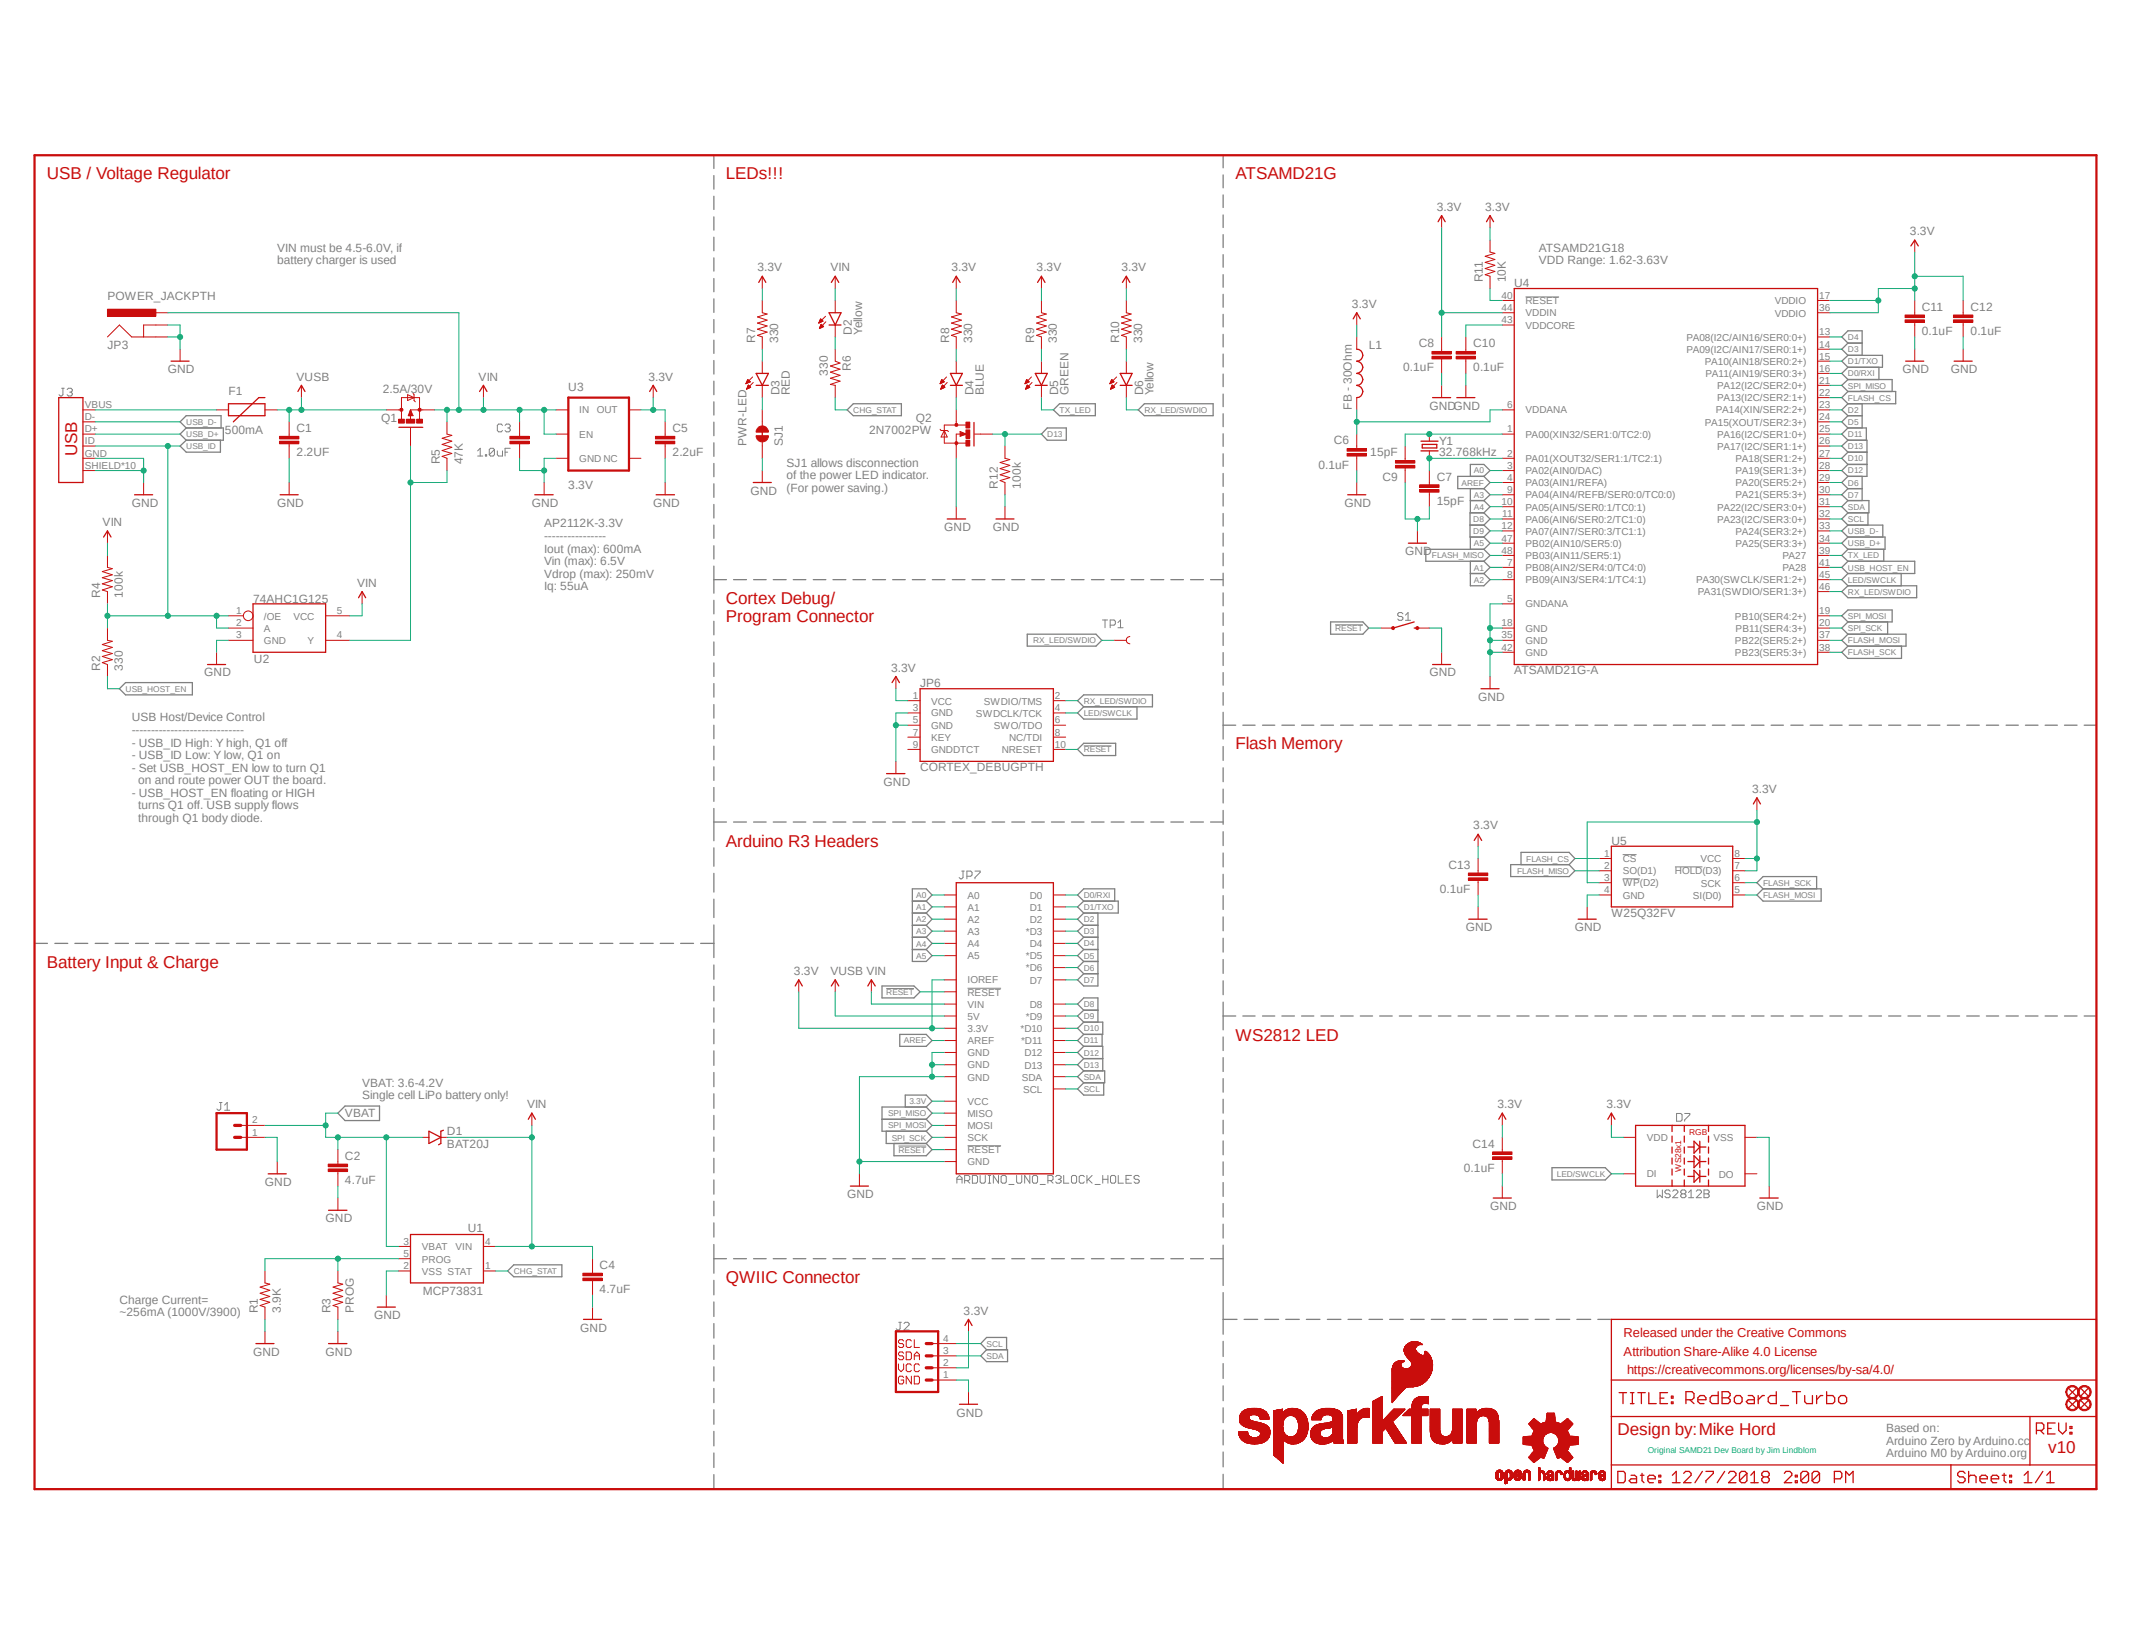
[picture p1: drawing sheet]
<svg xmlns="http://www.w3.org/2000/svg" width="279mm" height="216mm" viewBox="0 0 279 216" stroke-linecap="round" stroke-linejoin="round" font-family="sans-serif">
<defs><g id="words">
<g font-size="2.2" fill="#c90d0c">
<text x="6.1" y="23.5">USB / Voltage Regulator</text>
<text x="95.2" y="23.5">LEDs!!!</text>
<text x="162.1" y="23.5">ATSAMD21G</text>
<text x="10.1" y="59.9" transform="rotate(-90 10.1 59.9)">USB</text>
<text x="95.2" y="79.2">Cortex Debug/</text>
<text x="95.2" y="81.6">Program Connector</text>
<text x="162.1" y="98.3">Flash Memory</text>
<text x="95.2" y="111">Arduino R3 Headers</text>
<text x="6.1" y="127">Battery Input &amp; Charge</text>
<text x="162.1" y="136.5">WS2812 LED</text>
<text x="95.2" y="168.3">QWIIC Connector</text>
<text x="212.2" y="188.2">Design by:Mike Hord</text>
<text x="268.6" y="190.6">v10</text>
</g>
<g font-size="1.7" fill="#c90d0c">
<text x="213" y="175.4">Released under the Creative Commons</text>
<text x="213" y="177.8">Attribution Share-Alike 4.0 License</text>
<text x="213.4" y="180.2">https://creativecommons.org/licenses/by-sa/4.0/</text>
</g>
<g font-size="1.6" fill="#808080">
<text x="188.5" y="27.6">3.3V</text>
<text x="194.8" y="27.6">3.3V</text>
<text x="36.4" y="33">VIN must be 4.5-6.0V, if</text>
<text x="36.4" y="34.7">battery charger is used</text>
<text x="99.4" y="35.6">3.3V</text>
<text x="108.9" y="35.6">VIN</text>
<text x="124.8" y="35.6">3.3V</text>
<text x="136" y="35.6">3.3V</text>
<text x="147.1" y="35.6">3.3V</text>
<text x="201.8" y="33">ATSAMD21G18</text>
<text x="201.8" y="34.7">VDD Range: 1.62-3.63V</text>
<text x="250.5" y="30.9">3.3V</text>
<text x="14.1" y="39.4">POWER_JACKPTH</text>
<text x="177.3" y="40.4">3.3V</text>
<text x="194.5" y="37" transform="rotate(-90 194.5 37)">R11</text>
<text x="197.5" y="37" transform="rotate(-90 197.5 37)">10K</text>
<text x="198.6" y="37.7">U4</text>
<text x="252.1" y="40.8">C11</text>
<text x="258.5" y="40.8">C12</text>
<text x="14.1" y="45.8">JP3</text>
<text x="99.1" y="45" transform="rotate(-90 99.1 45)">R7</text>
<text x="102.1" y="45" transform="rotate(-90 102.1 45)">330</text>
<text x="111.8" y="43.9" transform="rotate(-90 111.8 43.9)">D2</text>
<text x="113.1" y="43.9" transform="rotate(-90 113.1 43.9)">Yellow</text>
<text x="124.5" y="45" transform="rotate(-90 124.5 45)">R8</text>
<text x="127.5" y="45" transform="rotate(-90 127.5 45)">330</text>
<text x="135.6" y="45" transform="rotate(-90 135.6 45)">R9</text>
<text x="138.6" y="45" transform="rotate(-90 138.6 45)">330</text>
<text x="146.8" y="45" transform="rotate(-90 146.8 45)">R10</text>
<text x="149.8" y="45" transform="rotate(-90 149.8 45)">330</text>
<text x="179.5" y="45.8">L1</text>
<text x="186.1" y="45.6">C8</text>
<text x="193.3" y="45.6">C10</text>
<text x="252.1" y="44">0.1uF</text>
<text x="258.5" y="44">0.1uF</text>
<text x="22" y="49">GND</text>
<text x="30" y="51.9">F1</text>
<text x="38.9" y="49.9">VUSB</text>
<text x="50.2" y="51.5">2.5A/30V</text>
<text x="62.8" y="49.9">VIN</text>
<text x="74.5" y="51.2">U3</text>
<text x="85" y="49.9">3.3V</text>
<text x="102.2" y="51.9" transform="rotate(-90 102.2 51.9)">D3</text>
<text x="103.6" y="51.9" transform="rotate(-90 103.6 51.9)">RED</text>
<text x="108.6" y="49.3" transform="rotate(-90 108.6 49.3)">330</text>
<text x="111.6" y="48.6" transform="rotate(-90 111.6 48.6)">R6</text>
<text x="127.7" y="51.9" transform="rotate(-90 127.7 51.9)">D4</text>
<text x="129" y="51.9" transform="rotate(-90 129 51.9)">BLUE</text>
<text x="138.8" y="51.9" transform="rotate(-90 138.8 51.9)">D5</text>
<text x="140.2" y="51.9" transform="rotate(-90 140.2 51.9)">GREEN</text>
<text x="149.9" y="51.9" transform="rotate(-90 149.9 51.9)">D6</text>
<text x="151.3" y="51.9" transform="rotate(-90 151.3 51.9)">Yellow</text>
<text x="177.3" y="53.8" transform="rotate(-90 177.3 53.8)">FB - 30Ohm</text>
<text x="184.1" y="48.7">0.1uF</text>
<text x="187.5" y="53.8">GNDGND</text>
<text x="193.3" y="48.7">0.1uF</text>
<text x="249.6" y="49">GND</text>
<text x="255.9" y="49">GND</text>
<text x="29.5" y="56.9">500mA</text>
<text x="38.9" y="59.9">2.2UF</text>
<text x="38.9" y="56.7">C1</text>
<text x="50" y="55.3">Q1</text>
<text x="88.2" y="59.9">2.2uF</text>
<text x="88.2" y="56.7">C5</text>
<text x="97.9" y="58.5" transform="rotate(-90 97.9 58.5)">PWR-LED</text>
<text x="102.7" y="58.5" transform="rotate(-90 102.7 58.5)">SJ1</text>
<text x="114" y="56.9">2N7002PW</text>
<text x="120.1" y="55.3">Q2</text>
<text x="175" y="58.3">C6</text>
<text x="179.7" y="59.9">15pF</text>
<text x="188.8" y="59.8">32.768kHz</text>
<text x="188.8" y="58.4">Y1</text>
<text x="57.7" y="60.9" transform="rotate(-90 57.7 60.9)">R5</text>
<text x="60.7" y="60.9" transform="rotate(-90 60.7 60.9)">47K</text>
<text x="74.5" y="64.1">3.3V</text>
<text x="98.4" y="64.9">GND</text>
<text x="103.2" y="61.2">SJ1 allows disconnection</text>
<text x="103.2" y="62.9">of the power LED indicator.</text>
<text x="103.2" y="64.5">(For power saving.)</text>
<text x="130.9" y="64.1" transform="rotate(-90 130.9 64.1)">R12</text>
<text x="133.9" y="64.1" transform="rotate(-90 133.9 64.1)">100k</text>
<text x="172.9" y="61.5">0.1uF</text>
<text x="181.4" y="63">C9</text>
<text x="188.5" y="63">C7</text>
<text x="13.5" y="69">VIN</text>
<text x="17.3" y="66.5">GND</text>
<text x="36.4" y="66.5">GND</text>
<text x="69.8" y="66.5">GND</text>
<text x="71.4" y="69.2">AP2112K-3.3V</text>
<text x="71.4" y="70.8">----------------</text>
<text x="85.7" y="66.5">GND</text>
<text x="123.9" y="69.6">GND</text>
<text x="130.2" y="69.6">GND</text>
<text x="176.4" y="66.5">GND</text>
<text x="188.5" y="66.3">15pF</text>
<text x="46.9" y="77">VIN</text>
<text x="71.4" y="72.5">Iout (max): 600mA</text>
<text x="71.4" y="74.1">Vin (max): 6.5V</text>
<text x="71.4" y="75.8">Vdrop (max): 250mV</text>
<text x="71.4" y="77.4">Iq: 55uA</text>
<text x="184.3" y="72.9">GND</text>
<text x="13.1" y="78.4" transform="rotate(-90 13.1 78.4)">R4</text>
<text x="16.1" y="78.4" transform="rotate(-90 16.1 78.4)">100k</text>
<text x="33.2" y="79">74AHC1G125</text>
<text x="13.1" y="88" transform="rotate(-90 13.1 88)">R2</text>
<text x="16.1" y="88" transform="rotate(-90 16.1 88)">330</text>
<text x="26.8" y="88.7">GND</text>
<text x="33.3" y="87">U2</text>
<text x="116.9" y="88.1">3.3V</text>
<text x="187.5" y="88.7">GND</text>
<text x="198.6" y="88.4">ATSAMD21G-A</text>
<text x="17.3" y="94.6">USB Host/Device Control</text>
<text x="120.7" y="90.2">JP6</text>
<text x="193.9" y="91.9">GND</text>
<text x="17.3" y="96.3">-----------------------------</text>
<text x="17.3" y="97.9">- USB_ID High: Y high, Q1 off</text>
<text x="17.3" y="99.6">- USB_ID Low: Y low, Q1 on</text>
<text x="17.3" y="101.2">- Set USB_HOST_EN low to turn Q1</text>
<text x="120.7" y="101.1">CORTEX_DEBUGPTH</text>
<text x="17.3" y="104.5">- USB_HOST_EN floating or HIGH</text>
<text x="18.1" y="102.9">on and route power OUT the board.</text>
<text x="18.1" y="106.2">turns Q1 off. USB supply flows</text>
<text x="18.1" y="107.8">through Q1 body diode.</text>
<text x="115.9" y="103.1">GND</text>
<text x="229.8" y="104">3.3V</text>
<text x="190" y="114">C13</text>
<text x="193.3" y="108.8">3.3V</text>
<text x="211.4" y="110.9">U5</text>
<text x="188.8" y="117.1">0.1uF</text>
<text x="192.3" y="122.1">GND</text>
<text x="206.6" y="122.1">GND</text>
<text x="211.4" y="120.2">W25Q32FV</text>
<text x="104.1" y="127.9">3.3V</text>
<text x="108.9" y="127.9">VUSB VIN</text>
<text x="47.5" y="142.5">VBAT: 3.6-4.2V</text>
<text x="45.3" y="146.6">VBAT</text>
<text x="47.5" y="144.2">Single cell LiPo battery only!</text>
<text x="58.6" y="148.9">D1</text>
<text x="69.1" y="145.4">VIN</text>
<text x="196.4" y="145.4">3.3V</text>
<text x="210.7" y="145.4">3.3V</text>
<text x="34.8" y="155.6">GND</text>
<text x="45.3" y="155.3">4.7uF</text>
<text x="45.3" y="152.1">C2</text>
<text x="58.6" y="150.6">BAT20J</text>
<text x="192" y="153.7">0.1uF</text>
<text x="193.2" y="150.5">C14</text>
<text x="42.7" y="160.3">GND</text>
<text x="61.4" y="161.6">U1</text>
<text x="111.1" y="157.1">GND</text>
<text x="195.5" y="158.7">GND</text>
<text x="230.5" y="158.7">GND</text>
<text x="78.7" y="166.5">C4</text>
<text x="15.7" y="171">Charge Current=</text>
<text x="15.7" y="172.6">~256mA (1000V/3900)</text>
<text x="33.8" y="172.3" transform="rotate(-90 33.8 172.3)">R1</text>
<text x="36.8" y="172.3" transform="rotate(-90 36.8 172.3)">3.9K</text>
<text x="43.3" y="172.3" transform="rotate(-90 43.3 172.3)">R3</text>
<text x="46.4" y="172.3" transform="rotate(-90 46.4 172.3)">PROG</text>
<text x="49.1" y="173.1">GND</text>
<text x="55.5" y="169.9">MCP73831</text>
<text x="78.7" y="169.6">4.7uF</text>
<text x="126.4" y="172.4">3.3V</text>
<text x="33.2" y="177.8">GND</text>
<text x="42.7" y="177.8">GND</text>
<text x="76.1" y="174.7">GND</text>
<text x="125.5" y="185.8">GND</text>
<text x="247.4" y="187.8">Based on:</text>
<text x="247.4" y="189.5">Arduino Zero by Arduino.cc</text>
<text x="247.4" y="191.1">Arduino M0 by Arduino.org</text>
</g>
<g font-size="1.3" fill="#808080">
<text x="197" y="39.2">40</text>
<text x="197" y="40.8">44</text>
<text x="200.1" y="39.9">RESET</text>
<text x="200.1" y="41.5">VDDIN</text>
<text x="232.8" y="39.9">VDDIO</text>
<text x="232.8" y="41.5">VDDIO</text>
<text x="238.6" y="40.8">36</text>
<text x="238.6" y="39.2">17</text>
<text x="197" y="42.4">43</text>
<text x="200.1" y="43.1">VDDCORE</text>
<text x="221.2" y="44.7">PA08(I2C/AIN16/SER0:0+)</text>
<text x="221.2" y="46.3">PA09(I2C/AIN17/SER0:1+)</text>
<text x="223.6" y="47.9">PA10(AIN18/SER0:2+)</text>
<text x="238.6" y="44">13</text>
<text x="238.6" y="47.2">15</text>
<text x="238.6" y="45.6">14</text>
<text x="11.1" y="53.5">VBUS</text>
<text x="197.7" y="53.5">6</text>
<text x="223.7" y="49.5">PA11(AIN19/SER0:3+)</text>
<text x="225.3" y="51.1">PA12(I2C/SER2:0+)</text>
<text x="225.3" y="52.7">PA13(I2C/SER2:1+)</text>
<text x="238.6" y="50.3">21</text>
<text x="238.6" y="51.9">22</text>
<text x="238.6" y="53.5">23</text>
<text x="238.6" y="48.8">16</text>
<text x="11.1" y="56.7">D+</text>
<text x="11.1" y="55.1">D-</text>
<text x="11.1" y="59.9">GND</text>
<text x="11.1" y="58.3">ID</text>
<text x="76" y="54.2">IN</text>
<text x="76" y="57.4">EN</text>
<text x="78.3" y="54.2">OUT</text>
<text x="197.7" y="56.7">1</text>
<text x="197.7" y="59.9">2</text>
<text x="200.1" y="57.4">PA00(XIN32/SER1:0/TC2:0)</text>
<text x="200.1" y="54.2">VDDANA</text>
<text x="223.6" y="55.8">PA15(XOUT/SER2:3+)</text>
<text x="225.1" y="54.2">PA14(XIN/SER2:2+)</text>
<text x="225.3" y="57.4">PA16(I2C/SER1:0+)</text>
<text x="225.3" y="59">PA17(I2C/SER1:1+)</text>
<text x="238.6" y="55.1">24</text>
<text x="238.6" y="56.7">25</text>
<text x="238.6" y="58.3">26</text>
<text x="238.6" y="59.9">27</text>
<text x="11.1" y="61.5">SHIELD*10</text>
<text x="76" y="60.6">GND NC</text>
<text x="197.7" y="61.5">3</text>
<text x="197.7" y="63.1">4</text>
<text x="197.7" y="64.6">9</text>
<text x="200.1" y="60.6">PA01(XOUT32/SER1:1/TC2:1)</text>
<text x="200.1" y="62.2">PA02(AIN0/DAC)</text>
<text x="200.1" y="63.8">PA03(AIN1/REFA)</text>
<text x="200.1" y="65.4">PA04(AIN4/REFB/SER0:0/TC0:0)</text>
<text x="227.7" y="60.6">PA18(SER1:2+)</text>
<text x="227.7" y="62.2">PA19(SER1:3+)</text>
<text x="227.7" y="63.8">PA20(SER5:2+)</text>
<text x="227.7" y="65.4">PA21(SER5:3+)</text>
<text x="238.6" y="61.5">28</text>
<text x="238.6" y="63.1">29</text>
<text x="238.6" y="64.6">30</text>
<text x="197" y="66.3">10</text>
<text x="197" y="69.4">12</text>
<text x="197" y="71">47</text>
<text x="197.1" y="67.9">11</text>
<text x="200.1" y="68.5">PA06(AIN6/SER0:2/TC1:0)</text>
<text x="200.1" y="67">PA05(AIN5/SER0:1/TC0:1)</text>
<text x="200.1" y="70.1">PA07(AIN7/SER0:3/TC1:1)</text>
<text x="200.1" y="71.7">PB02(AIN10/SER5:0)</text>
<text x="225.3" y="67">PA22(I2C/SER3:0+)</text>
<text x="225.3" y="68.6">PA23(I2C/SER3:0+)</text>
<text x="227.7" y="70.1">PA24(SER3:2+)</text>
<text x="227.7" y="71.8">PA25(SER3:3+)</text>
<text x="238.6" y="66.3">31</text>
<text x="238.6" y="67.9">32</text>
<text x="238.6" y="69.4">33</text>
<text x="238.6" y="71">34</text>
<text x="197" y="72.6">48</text>
<text x="197.7" y="74.2">7</text>
<text x="197.7" y="75.8">8</text>
<text x="200.1" y="74.9">PB08(AIN2/SER4:0/TC4:0)</text>
<text x="200.1" y="76.5">PB09(AIN3/SER4:1/TC4:1)</text>
<text x="200.1" y="73.3">PB03(AIN11/SER5:1)</text>
<text x="222.5" y="76.5">PA30(SWCLK/SER1:2+)</text>
<text x="233.8" y="73.3">PA27</text>
<text x="233.8" y="74.9">PA28</text>
<text x="238.6" y="72.6">39</text>
<text x="238.6" y="74.2">41</text>
<text x="238.6" y="75.8">45</text>
<text x="238.6" y="77.4">46</text>
<text x="31" y="80.6">1</text>
<text x="31" y="82.2">2</text>
<text x="31" y="83.7">3</text>
<text x="34.6" y="81.3">/OE</text>
<text x="34.6" y="82.8">A</text>
<text x="38.5" y="81.3">VCC</text>
<text x="44.2" y="80.6">5</text>
<text x="44.2" y="83.7">4</text>
<text x="197" y="83.7">35</text>
<text x="197" y="82.2">18</text>
<text x="197.7" y="79">5</text>
<text x="200.1" y="79.7">GNDANA</text>
<text x="200.1" y="82.8">GND</text>
<text x="222.7" y="78.1">PA31(SWDIO/SER1:3+)</text>
<text x="227.6" y="81.3">PB10(SER4:2+)</text>
<text x="227.7" y="82.9">PB11(SER4:3+)</text>
<text x="238.6" y="83.7">37</text>
<text x="238.6" y="82.2">20</text>
<text x="238.6" y="80.6">19</text>
<text x="34.6" y="84.5">GND</text>
<text x="40.3" y="84.5">Y</text>
<text x="197" y="85.3">42</text>
<text x="200.1" y="84.5">GND</text>
<text x="200.1" y="86">GND</text>
<text x="227.6" y="84.5">PB22(SER5:2+)</text>
<text x="227.6" y="86.1">PB23(SER5:3+)</text>
<text x="238.6" y="85.3">38</text>
<text x="119.7" y="91.7">1</text>
<text x="119.7" y="93.3">3</text>
<text x="119.7" y="94.9">5</text>
<text x="122.1" y="92.4">VCC</text>
<text x="122.1" y="94">GND</text>
<text x="122.1" y="95.6">GND</text>
<text x="128" y="94">SWDCLK/TCK</text>
<text x="129" y="92.4">SWDIO/TMS</text>
<text x="130.3" y="95.6">SWO/TDO</text>
<text x="138.4" y="94.9">6</text>
<text x="138.4" y="93.3">4</text>
<text x="138.4" y="91.7">2</text>
<text x="119.7" y="96.5">7</text>
<text x="119.7" y="98.1">9</text>
<text x="122.1" y="97.2">KEY</text>
<text x="122.1" y="98.8">GNDDTCT</text>
<text x="131.4" y="98.8">NRESET</text>
<text x="132.4" y="97.2">NC/TDI</text>
<text x="138.4" y="98.1">10</text>
<text x="138.4" y="96.5">8</text>
<text x="210.4" y="112.4">1</text>
<text x="210.4" y="114">2</text>
<text x="212.9" y="113.1">CS</text>
<text x="223.1" y="113.1">VCC</text>
<text x="227.5" y="114">7</text>
<text x="227.5" y="112.4">8</text>
<text x="126.9" y="117.9">A0</text>
<text x="126.9" y="119.5">A1</text>
<text x="135.1" y="117.9">D0</text>
<text x="135.1" y="119.5">D1</text>
<text x="210.4" y="115.6">3</text>
<text x="210.4" y="117.1">4</text>
<text x="212.9" y="116.2">WP(D2)</text>
<text x="212.9" y="117.9">GND</text>
<text x="212.9" y="114.7">SO(D1)</text>
<text x="219.7" y="114.7">HOLD(D3)</text>
<text x="222" y="117.9">SI(D0)</text>
<text x="223.1" y="116.3">SCK</text>
<text x="227.5" y="115.6">6</text>
<text x="227.5" y="117.1">5</text>
<text x="126.9" y="121">A2</text>
<text x="126.9" y="122.6">A3</text>
<text x="126.9" y="124.2">A4</text>
<text x="126.9" y="125.8">A5</text>
<text x="134.6" y="122.6">*D3</text>
<text x="134.6" y="125.8">*D5</text>
<text x="135.1" y="121.1">D2</text>
<text x="135.1" y="124.2">D4</text>
<text x="126.9" y="130.6">RESET</text>
<text x="126.9" y="129">IOREF</text>
<text x="134.6" y="127.4">*D6</text>
<text x="135.1" y="129">D7</text>
<text x="126.9" y="132.2">VIN</text>
<text x="126.9" y="133.8">5V</text>
<text x="126.9" y="136.9">AREF</text>
<text x="126.9" y="135.3">3.3V</text>
<text x="133.9" y="135.4">*D10</text>
<text x="133.9" y="136.9">*D11</text>
<text x="134.6" y="133.8">*D9</text>
<text x="135.1" y="132.2">D8</text>
<text x="126.9" y="138.6">GND</text>
<text x="126.9" y="140.1">GND</text>
<text x="126.9" y="141.7">GND</text>
<text x="134" y="141.7">SDA</text>
<text x="134.2" y="143.3">SCL</text>
<text x="134.4" y="138.6">D12</text>
<text x="134.4" y="140.2">D13</text>
<text x="33.1" y="149">1</text>
<text x="33.1" y="147.4">2</text>
<text x="126.9" y="144.9">VCC</text>
<text x="126.9" y="146.5">MISO</text>
<text x="126.9" y="148.1">MOSI</text>
<text x="126.9" y="149.7">SCK</text>
<text x="216" y="149.7">VDD</text>
<text x="224.7" y="149.7">VSS</text>
<text x="126.9" y="151.3">RESET</text>
<text x="126.9" y="152.9">GND</text>
<text x="216" y="154.4">DI</text>
<text x="225.5" y="154.5">DO</text>
<text x="52.9" y="163.3">3</text>
<text x="52.9" y="164.9">5</text>
<text x="52.9" y="166.5">2</text>
<text x="55.3" y="164">VBAT</text>
<text x="55.3" y="165.6">PROG</text>
<text x="55.3" y="167.2">VSS STAT</text>
<text x="59.7" y="164">VIN</text>
<text x="63.6" y="163.3">4</text>
<text x="63.6" y="166.5">1</text>
<text x="123.7" y="179.2">2</text>
<text x="123.7" y="177.6">3</text>
<text x="123.7" y="176">4</text>
<text x="123.7" y="180.8">1</text>
</g>
<g font-size="1.1" fill="#808080">
<text x="242.4" y="47.8">D1/TXO</text>
<text x="242.4" y="44.6">D4</text>
<text x="242.4" y="46.2">D3</text>
<text x="242.4" y="49.4">D0/RXI</text>
<text x="242.4" y="51">SPI_MISO</text>
<text x="242.4" y="52.5">FLASH_CS</text>
<text x="24.4" y="57.3">USB_D+</text>
<text x="24.4" y="55.8">USB_D-</text>
<text x="24.4" y="58.9">USB_ID</text>
<text x="111.9" y="54.1">CHG_STAT</text>
<text x="137.4" y="57.3">D13</text>
<text x="139" y="54.1">TX_LED</text>
<text x="150.1" y="54.1">RX_LED/SWDIO</text>
<text x="242.4" y="54.1">D2</text>
<text x="242.4" y="55.8">D5</text>
<text x="242.4" y="57.3">D11</text>
<text x="242.4" y="58.9">D13</text>
<text x="191.7" y="63.7">AREF</text>
<text x="193.3" y="65.3">A3</text>
<text x="193.3" y="62.1">A0</text>
<text x="242.4" y="63.7">D6</text>
<text x="242.4" y="65.3">D7</text>
<text x="242.4" y="62.1">D12</text>
<text x="242.4" y="60.5">D10</text>
<text x="193.3" y="68.5">D8</text>
<text x="193.3" y="70.1">D9</text>
<text x="193.3" y="66.9">A4</text>
<text x="193.3" y="71.7">A5</text>
<text x="242.4" y="71.6">USB_D+</text>
<text x="242.4" y="70.1">USB_D-</text>
<text x="242.4" y="66.9">SDA</text>
<text x="242.4" y="68.5">SCL</text>
<text x="187.8" y="73.2">FLASH_MISO</text>
<text x="193.3" y="76.4">A2</text>
<text x="193.3" y="74.8">A1</text>
<text x="242.4" y="74.8">USB_HOST_EN</text>
<text x="242.4" y="73.2">TX_LED</text>
<text x="242.4" y="76.4">LED/SWCLK</text>
<text x="175.1" y="82.8">RESET</text>
<text x="242.4" y="78">RX_LED/SWDIO</text>
<text x="242.4" y="81.2">SPI_MOSI</text>
<text x="242.4" y="82.8">SPI_SCK</text>
<text x="135.5" y="84.4">RX_LED/SWDIO</text>
<text x="242.4" y="84.4">FLASH_MOSI</text>
<text x="242.4" y="86">FLASH_SCK</text>
<text x="16.5" y="90.7">USB_HOST_EN</text>
<text x="142.2" y="92.3">RX_LED/SWDIO</text>
<text x="142.2" y="93.9">LED/SWCLK</text>
<text x="142.2" y="98.7">RESET</text>
<text x="200.2" y="113">FLASH_CS</text>
<text x="120.2" y="119.4">A1</text>
<text x="120.2" y="117.8">A0</text>
<text x="142.2" y="119.4">D1/TXO</text>
<text x="142.2" y="117.8">D0/RXI</text>
<text x="199" y="114.6">FLASH_MISO</text>
<text x="231.3" y="117.8">FLASH_MOSI</text>
<text x="231.3" y="116.2">FLASH_SCK</text>
<text x="120.2" y="122.6">A3</text>
<text x="120.2" y="121">A2</text>
<text x="120.2" y="124.2">A4</text>
<text x="120.2" y="125.7">A5</text>
<text x="142.2" y="124.1">D4</text>
<text x="142.2" y="122.6">D3</text>
<text x="142.2" y="120.9">D2</text>
<text x="142.2" y="125.7">D5</text>
<text x="116.2" y="130.5">RESET</text>
<text x="142.2" y="127.3">D6</text>
<text x="142.2" y="128.9">D7</text>
<text x="118.6" y="136.9">AREF</text>
<text x="142.2" y="132.1">D8</text>
<text x="142.2" y="133.7">D9</text>
<text x="142.2" y="136.9">D11</text>
<text x="142.2" y="135.3">D10</text>
<text x="142.2" y="138.5">D12</text>
<text x="142.2" y="141.6">SDA</text>
<text x="142.2" y="143.2">SCL</text>
<text x="142.2" y="140">D13</text>
<text x="116.5" y="146.4">SPI_MISO</text>
<text x="116.5" y="148">SPI_MOSI</text>
<text x="117" y="149.6">SPI_SCK</text>
<text x="119.3" y="144.8">3.3V</text>
<text x="117.9" y="151.2">RESET</text>
<text x="204.2" y="154.4">LED/SWCLK</text>
<text x="67.4" y="167.1">CHG_STAT</text>
<text x="129.4" y="178.2">SDA</text>
<text x="129.4" y="176.7">SCL</text>
</g>
<g font-size="1.1" fill="#c90d0c">
<text x="221.6" y="148.9">RGB</text>
<text x="220.5" y="153.7" transform="rotate(-90 220.5 153.7)">WS28x1</text>
</g>
<text font-size="1.1" fill="#0dab76" x="216.2" y="190.5">Original SAMD21 Dev Board by Jim Lindblom</text>
</g></defs>
<path d="M4.2 20.2l271 175.5M275.2 20.2l-271 175.5" fill="none" stroke="#fff" stroke-width=".13"/>
<g fill="none" stroke="#808080" stroke-width=".17">
<path d="M93.6 20.4v1.7M93.6 23v1.8M93.6 25.7v1.8M93.6 28.4v1.8M93.6 31.1v1.8M93.6 33.8v1.8M93.6 36.5v1.8M93.6 39.2v1.8M160.4 20.4v1.6M160.4 22.9v1.7M160.4 25.6v1.6M160.4 28.2v1.6"/>
<path d="M160.4 30.8v1.7M160.4 33.4v1.7M160.4 36v1.7M160.4 38.6v1.7M24.4 56.1l-.8 .8 .8 .8M24.4 56.1h4.9v1.6h-4.9M24.4 56.1l-.8-.8 .8-.8h4.6v1.6M24.4 57.7l-.8 .8 .8 .8h4.5v-1.6M93.6 41.9v1.7M93.6 44.6v1.8M93.6 47.3v1.8M93.6 50v1.8"/>
<path d="M93.6 52.7v1.7M93.6 55.4v1.7M93.6 58.1v1.8M111.1 53.8l.8-.8h6.3v1.5h-6.3zM137.4 56.1h2.5v1.6h-2.5l-.8-.8zM138.2 53.8l.8-.8h4.7v1.5h-4.7zM149.3 53.8l.8-.8h9v1.5h-9zM160.4 41.2v1.7M160.4 43.9v1.6M160.4 46.4v1.7M160.4 49.1v1.6M160.4 51.7v1.6"/>
<path d="M160.4 54.3v1.7M160.4 56.9v1.6M160.4 59.5v1.7M242.4 56.1h2.4v1.6M242.4 57.7h2.5v4.8h-2.5M242.4 54.5h1.9M242.4 46.6l-.8 .8 .8 .8M242.4 46.6h4.5v1.6h-4.5M242.4 48.2l-.8 .8 .8 .8M242.4 49.8h5.8v1.6M242.4 45l-.8-.8 .8-.8h1.9v3.2M242.4 45h1.9"/>
<path d="M242.4 45l-.8 .8 .8 .8M242.4 53l-.8 .8 .8 .7M242.4 51.4h6.3v1.6h-6.3M242.4 54.5l-.8 .8 .8 .8M242.4 56.1l-.8 .8 .8 .8M242.4 59.3h2.5M242.4 49.8l-.8 .7 .8 .9M242.4 59.3l-.8 .8 .8 .8M242.4 57.7l-.8 .8 .8 .8M242.4 51.4l-.8 .8 .8 .8M244.3 53v3.1M246.5 48.2v1.6"/>
<path d="M93.6 60.8v1.7M93.6 63.5v1.7M93.6 66.2v1.7M93.6 68.9v1.7M93.6 71.6v1.7M93.6 74.3v3.5M93.6 78.7v1.8M93.6 76h1.7M96.2 76h1.7M98.8 76h1.7M101.4 76h1.7M104.1 76h1.6"/>
<path d="M106.7 76h1.6M109.3 76h1.7M111.9 76h1.6M114.5 76h1.7M117.1 76h1.6M119.7 76h1.7M122.3 76h1.7M124.9 76h1.7M127.5 76h1.7M130.1 76h1.7M132.7 76h1.7M135.3 76h1.7"/>
<path d="M137.9 76h1.7M140.5 76h1.7M143.2 76h1.6M145.8 76h1.6M148.4 76h1.6M151 76h1.7M153.6 76h1.6M156.2 76h1.7M158.8 76h1.6M160.4 62.1v1.7M160.4 64.7v1.7M160.4 67.4v1.6"/>
<path d="M160.4 69.9v1.7M160.4 72.6v1.6M160.4 75.2v1.6M160.4 77.8v1.7M192.8 68.9h1.8M192.9 65.7h1.7M192.9 62.5v-1.6h1.7l.9 .8-.9 .8M192.9 64.1v3.2M192.9 70.4v1.7M192.9 73.6v3.2h1.7l.9-.8-.9-.8M192.9 75.2h1.7M194.6 70.4l.9 .8-.9 .9"/>
<path d="M194.6 67.3h-1.8v3.1h1.8M194.6 72.1h-7.6v1.5h7.6M194.6 65.7l.9 .8-.9 .8M194.6 62.5h-3.4v1.6h3.4M194.6 67.3l.9 .8-.9 .8M194.6 68.9l.9 .7-.9 .8M194.6 64.1l.9 .8-.9 .8M194.6 73.6l.9 .8-.9 .8M194.6 62.5l.9 .8-.9 .8M194.6 72.1l.9 .8-.9 .7M241.6 77.6l.8-.8h9v1.6h-9zM242.4 70.4l-.8 .8 .8 .9"/>
<path d="M242.4 70.4h4.9v1.7h-4.9M242.4 68.9l-.8 .7 .8 .8M242.4 68.9h4.6v1.5M242.4 62.5l-.8 .8 .8 .8M242.4 64.1h1.9M242.4 64.1l-.8 .8 .8 .8M242.4 65.7h2.8v1.6h-2.8M242.4 73.6h8.8v1.6h-8.8M242.4 60.9h2.5M242.4 60.9l-.8 .8 .8 .8M242.4 65.7l-.8 .8 .8 .8M242.4 67.3l-.8 .8 .8 .8"/>
<path d="M242.4 73.6l-.8 .8 .8 .8M242.4 72.1l-.8 .8 .8 .7M242.4 75.2l-.8 .8 .8 .8M244.3 62.5v3.2M245 67.3v1.6M247.1 72.1v1.5M249.4 75.2v1.6M15.7 90.3l.8-.8h8.7v1.6h-8.7zM93.6 81.5v1.8M93.6 84.2v1.8M93.6 87v1.7M93.6 89.7v1.7"/>
<path d="M93.6 92.4v1.8M93.6 95.1v1.8M93.6 97.9v1.8M134.7 83.2h9.1l.7 .8-.7 .8h-9.1zM141.4 98.3l.8-.8h4.1v1.6h-4.1zM141.4 91.9l.8-.8h9v1.6h-9zM142.2 92.7l-.8 .8 .8 .8h6.9v-1.6M160.4 80.4v1.6M160.4 83v1.7M160.4 85.6v1.7M160.4 88.2v1.7M160.4 90.8v1.7"/>
<path d="M160.4 93.4v3.5M160.4 97.9v1.8M160.4 95.1h1.7M163 95.1h1.6M165.6 95.1h1.6M168.1 95.1h1.7M170.7 95.1h1.6M173.3 95.1h1.6M174.5 81.6h4.3l.7 .8-.7 .8h-4.3zM175.9 95.1h1.6M178.4 95.1h1.6M181 95.1h1.6"/>
<path d="M183.6 95.1h1.6M186.1 95.1h1.6M188.7 95.1h1.6M191.3 95.1h1.6M193.8 95.1h1.7M196.4 95.1h1.6M199 95.1h1.6M201.5 95.1h1.7M204.1 95.1h1.6M206.7 95.1h1.6M209.2 95.1h1.7M211.8 95.1h1.6"/>
<path d="M214.4 95.1h1.6M216.9 95.1h1.7M219.5 95.1h1.6M222 95.1h1.7M224.6 95.1h1.7M227.2 95.1h1.6M229.7 95.1h1.7M232.3 95.1h1.6M234.9 95.1h1.6M237.4 95.1h1.7M240 95.1h1.6M241.6 80.8l.8-.8h5.8v1.6h-5.8z"/>
<path d="M242.4 83.2h7.6v1.6h-7.6M242.4 81.6l-.8 .8 .8 .8M242.4 83.2l-.8 .8 .8 .8M242.4 84.8l-.8 .8 .8 .8h7v-1.6M242.6 95.1h1.6M245.2 95.1h1.6M247.6 81.6v1.6M247.7 95.1h1.6M250.3 95.1h1.6M252.9 95.1h1.6M255.4 95.1h1.6M258 95.1h1.6"/>
<path d="M260.6 95.1h1.6M263.1 95.1h1.7M265.7 95.1h1.6M268.3 95.1h1.6M270.8 95.1h1.7M273.4 95.1h1.6M93.6 100.6v1.8M93.6 103.3v1.8M93.6 106v4.3M93.6 111.2v2.4M93.6 114.6v2.4M93.6 117.9v2.5"/>
<path d="M93.6 107.8h1.7M96.2 107.8h1.7M98.8 107.8h1.7M101.4 107.8h1.7M104.1 107.8h1.6M106.7 107.8h1.6M109.3 107.8h1.7M111.9 107.8h1.6M114.5 107.8h1.7M117.1 107.8h1.6M119.7 107.8h1.7M119.7 118.2h1.8"/>
<path d="M119.7 119.8h1.8M121.5 118.2l.8-.8-.8-.8h-1.8v9.5h1.8l.8-.8-.8-.8M121.5 119.8l.8 .8-.8 .8M121.5 118.2l.8 .8-.8 .8M122.3 107.8h1.7M124.9 107.8h1.7M127.5 107.8h1.7M130.1 107.8h1.7M132.7 107.8h1.7M135.3 107.8h1.7M137.9 107.8h1.7M140.5 107.8h1.7"/>
<path d="M142.2 118.2l-.8 .8 .8 .8M142.2 118.2h4.5v1.6h-4.5M142.2 118.2l-.8-.8 .8-.8h4v1.6M142.2 119.8l-.8 .8 .8 .8M143.2 107.8h1.6M144 119.8v9.5h-1.8l-.8-.8 .8-.8M145.8 107.8h1.6M148.4 107.8h1.6M151 107.8h1.7M153.6 107.8h1.6M156.2 107.8h1.7M158.8 107.8h1.6"/>
<path d="M160.4 100.7v1.8M160.4 103.5v1.8M160.4 106.3v1.8M160.4 109.1v1.8M160.4 111.9v1.8M160.4 114.7v1.8M160.4 117.5v1.8M198.2 113.4h7.6l.8 .8-.8 .8h-7.6zM199.5 113.4v-1.6h6.3l.8 .8-.8 .8M230.5 117.4l.8-.8h7.6v1.6h-7.6zM231.3 116.6l-.8-.8 .8-.8h7v1.6M4.5 123.7h1.7"/>
<path d="M7.2 123.7h1.7M9.8 123.7h1.7M12.5 123.7h1.7M15.1 123.7h1.7M17.8 123.7h1.7M20.4 123.7h1.7M23.1 123.7h1.7M25.7 123.7h1.7M28.4 123.7h1.7M31 123.7h1.7M33.7 123.7h1.6M36.3 123.7h1.7"/>
<path d="M38.9 123.7h1.8M41.6 123.7h1.7M44.2 123.7h1.8M46.9 123.7h1.7M49.5 123.7h1.8M52.2 123.7h1.7M54.9 123.7h1.7M57.5 123.7h1.7M60.2 123.7h1.6M62.8 123.7h1.7M65.4 123.7h1.7M68.1 123.7h1.7"/>
<path d="M70.7 123.7h1.7M73.4 123.7h1.7M76 123.7h1.7M78.7 123.7h1.7M81.3 123.7h1.8M84 123.7h1.7M86.6 123.7h1.7M89.3 123.7h1.7M91.9 123.7h1.7M93.6 121.3v4.3M93.6 126.6v1.8M93.6 129.4v1.9"/>
<path d="M93.6 132.2v1.9M93.6 135v1.9M93.6 137.8v1.9M115.7 129.3h4.2l.8 .8-.8 .8h-4.2zM118 135.7h3.5l.8 .8-.8 .7h-3.5zM119.7 122.9h1.8M119.7 124.5h1.8M119.7 121.4h1.8M121.5 121.4l.8 .7-.8 .8M121.5 122.9l.8 .8-.8 .8M142.2 124.5l-.8 .8 .8 .8M142.2 132.5l-.8-.8 .8-.8h1.8v3.2"/>
<path d="M142.2 122.9l-.8 .8 .8 .8M142.2 122.9h1.8M142.2 124.5h1.8M142.2 121.4l-.8 .7 .8 .8M142.2 121.4h1.8M142.2 126.1h1.8M142.2 126.1l-.8 .8 .8 .8M142.2 127.7h1.8M142.2 132.5h1.8M142.2 132.5l-.8 .8 .8 .8M142.2 134.1h2.5v1.6h-2.5M142.2 137.2l-.8 .8 .8 .9"/>
<path d="M142.2 137.2h2.5v3.3M142.2 138.9h2.5M142.2 135.7l-.8 .8 .8 .7M142.2 134.1l-.8 .8 .8 .8M142.2 138.9l-.8 .8 .8 .8M144.6 135.7v1.5M160.4 120.3v1.8M160.4 123.1v1.8M160.4 125.9v1.8M160.4 128.7v1.8M160.4 131.4v3.7M160.4 136v1.8"/>
<path d="M160.4 138.7v1.8M160.4 133.3h1.7M163 133.3h1.6M165.6 133.3h1.6M168.1 133.3h1.7M170.7 133.3h1.6M173.3 133.3h1.6M175.9 133.3h1.6M178.4 133.3h1.6M181 133.3h1.6M183.6 133.3h1.6M186.1 133.3h1.6"/>
<path d="M188.7 133.3h1.6M191.3 133.3h1.6M193.8 133.3h1.7M196.4 133.3h1.6M199 133.3h1.6M201.5 133.3h1.7M204.1 133.3h1.6M206.7 133.3h1.6M209.2 133.3h1.7M211.8 133.3h1.6M214.4 133.3h1.6M216.9 133.3h1.7"/>
<path d="M219.5 133.3h1.6M222 133.3h1.7M224.6 133.3h1.7M227.2 133.3h1.6M229.7 133.3h1.7M232.3 133.3h1.6M234.9 133.3h1.6M237.4 133.3h1.7M240 133.3h1.6M242.6 133.3h1.6M245.2 133.3h1.6M247.7 133.3h1.6"/>
<path d="M250.3 133.3h1.6M252.9 133.3h1.6M255.4 133.3h1.6M258 133.3h1.6M260.6 133.3h1.6M263.1 133.3h1.7M265.7 133.3h1.6M268.3 133.3h1.6M270.8 133.3h1.7M273.4 133.3h1.6M44.3 146l1-.9h4.5v1.9h-4.5zM93.6 140.7v1.8"/>
<path d="M93.6 143.5v1.9M93.6 146.3v1.9M93.6 149.1v1.9M93.6 151.9v1.9M93.6 154.8v1.8M93.6 157.6v1.9M115.7 146.8h5.8M116.2 148.4v1.6h5.3M117.3 150v1.6h4.2l.8-.8-.8-.8M118.7 145.2v-1.6h2.8l.8 .8-.8 .8M121.5 145.2h-5.8v3.2h5.8M121.5 146.8l.8 .8-.8 .8"/>
<path d="M121.5 145.2l.8 .8-.8 .8M121.5 148.4l.8 .8-.8 .8M142.2 142l-.8 .8 .8 .8h2.6v-1.6M142.2 140.5l-.8 .7 .8 .8M142.2 140.5h2.7v1.5h-2.7M160.4 141.5v1.8M160.4 144.2v1.8M160.4 146.9v1.8M160.4 149.6v1.9M160.4 152.4v1.8M160.4 155.1v1.8M160.4 157.9v1.7"/>
<path d="M203.6 153.2h7l.8 .8-.8 .8h-7zM66.6 166.7l.8-.8h6.3v1.6h-6.3zM93.6 160.4v1.9M93.6 163.2v3.8M93.6 167.9v1.9M93.6 170.8v1.9M93.6 173.6v1.9M93.6 176.4v1.9M93.6 179.3v1.8M93.6 165.1h1.7M96.2 165.1h1.7M98.8 165.1h1.7"/>
<path d="M101.4 165.1h1.7M104.1 165.1h1.6M106.7 165.1h1.6M109.3 165.1h1.7M111.9 165.1h1.6M114.5 165.1h1.7M117.1 165.1h1.6M119.7 165.1h1.7M122.3 165.1h1.7M124.9 165.1h1.7M127.5 165.1h1.7M129.4 177h2.8v1.6h-2.8l-.7-.8z"/>
<path d="M129.4 177l-.7-.8 .7-.8h2.6v1.6M130.1 165.1h1.7M132.7 165.1h1.7M135.3 165.1h1.7M137.9 165.1h1.7M140.5 165.1h1.7M143.2 165.1h1.6M145.8 165.1h1.6M148.4 165.1h1.6M151 165.1h1.7M153.6 165.1h1.6M156.2 165.1h1.7"/>
<path d="M158.8 165.1h1.6M160.4 160.6v1.8M160.4 163.3v5.3M160.4 169.5v5.5M160.4 175.9v2M160.4 178.9v1.9M160.4 173.1h1.9M163.2 173.1h1.8M165.9 173.1h1.8M168.7 173.1h1.7M171.4 173.1h1.7M174.1 173.1h1.8"/>
<path d="M176.8 173.1h1.8M179.6 173.1h1.8M182.3 173.1h1.8M185 173.1h1.8M187.7 173.1h1.8M190.5 173.1h1.8M193.2 173.1h1.8M195.9 173.1h1.8M198.7 173.1h1.7M201.4 173.1h1.8M204.1 173.1h1.8M206.8 173.1h1.9"/>
<path d="M209.6 173.1h1.8M93.6 182.1v1.9M93.6 184.9v1.9M93.6 187.7v2M93.6 190.6v1.9M93.6 193.4v1.9M160.4 181.8v1.9M160.4 184.7v1.9M160.4 187.6v1.9M160.4 190.5v1.9M160.4 193.4v1.9"/>
</g>
<g fill="none" stroke="#808080" stroke-width=".13">
<path d="M200.1 38.9h4.4M8.1 50.9h.3M8.3 50.9v.9l-.2 .1h-.2l-.2-.1M8.8 51.1l.2-.2h.3l.2 .2v.2l-.2 .1M9.1 51.4h.2M9.3 51.4l.2 .2v.2l-.2 .1h-.3l-.2-.1M62.7 59.1l.3-.3v1M62.7 59.8h.6M63.7 59.6h.1v.2h-.1zM64.9 59v.6l-.2 .2h-.4l-.1-.2M64.9 59l-.2-.2h-.4l-.1 .2v.6M64.9 59l-.7 .6"/>
<path d="M65.2 59.1v.5l.2 .2h.5v-.7M65.9 55.8l-.2-.2h-.3l-.2 .2v.7l.2 .1h.3l.2-.1M66.3 59.3h.3M66.3 55.8l.1-.2h.4l.1 .2v.2l-.1 .1M66.6 56.1h.2M66.8 56.1l.1 .2v.2l-.1 .1h-.4l-.1-.1M66.9 58.8h-.6v1M142.2 97.8h3.6M144.6 81.3h.7M144.9 81.3v1M145.6 82h.5l.2-.2v-.3l-.2-.2h-.5v1M146.6 81.7l.4-.4v1"/>
<path d="M146.6 82.3h.7M175.1 82h3.7M184 80.5l-.1-.2h-.4l-.2 .2v.2l.2 .2h.4l.1 .1v.2l-.1 .2h-.4l-.2-.2M184.4 81.4h.6M184.4 80.7l.3-.4v1.1M126.2 114.3h.3M126.3 114.3v.8l-.1 .2h-.2l-.2-.2M126.8 114.9h.5l.2-.1v-.4l-.2-.1h-.5v1M127.9 114.3h.7v.1l-.7 .7v.2M212.9 115.3h2.2M212.9 112.1h1.8M219.7 113.7h3.6"/>
<path d="M116.2 129.7h3.7M126.9 129.6h4.4M28.8 144.6h.3M29 144.6v.9l-.2 .1h-.2l-.2-.1M29.5 145.6h.6M29.5 144.9l.3-.3v1M117.9 150.3h3.6M125.5 155.2v-.7l.4-.3 .3 .3v.7M125.5 154.7h.7M126.5 154.9h.5l.2-.2v-.4l-.2-.1h-.5v1M126.9 154.9l.3 .3M126.9 150.3h4.4"/>
<path d="M127.6 154.2h.5l.1 .1v.7l-.1 .2h-.5zM128.6 154.2v.8l.1 .2h.4l.1-.2v-.8M129.6 154.2h.4M129.6 155.2h.4M129.8 154.2v1M131 154.2v1l-.7-1v1M131.5 154.2h.3l.2 .1v.7l-.2 .2h-.3l-.2-.2v-.7zM132.3 155.4h.7M133.3 154.2v.8l.2 .2h.4l.1-.2v-.8M135.1 154.2v1l-.7-1v1M135.6 154.2h.3l.2 .1v.7l-.2 .2h-.3l-.2-.2v-.7zM136.4 155.4h.7"/>
<path d="M137.5 154.9h.5l.1-.2v-.4l-.1-.1h-.5v1M137.8 154.9l.3 .3M138.5 154.3l.1-.1h.4l.2 .1v.2l-.2 .2M138.8 154.7h.2M139 154.7l.2 .2v.1l-.2 .2h-.4l-.1-.2M139.5 154.2v1h.7M140.7 154.2h.4l.1 .1v.7l-.1 .2h-.4l-.2-.2v-.7zM142.2 154.3l-.1-.1h-.4l-.1 .1v.7l.1 .2h.4l.1-.2M142.6 154.2v1M142.7 154.7l.6 .5M143.3 154.2l-.7 .7M143.6 155.4h.7"/>
<path d="M144.7 154.7h.6M144.7 154.2v1M145.3 154.2v1M145.8 154.2h.4l.1 .1v.7l-.1 .2h-.4l-.1-.2v-.7zM146.7 154.2v1h.7M147.7 154.7h.4M148.4 154.2h-.7v1h.7M149.4 154.3l-.1-.1h-.4l-.1 .1v.2l.1 .2h.4l.1 .2v.1l-.1 .2h-.4l-.1-.2M217.4 156.1v1l.3-.3 .4 .3v-1M219.1 156.3l-.2-.2h-.3l-.2 .2v.1l.2 .2h.3l.2 .2v.1l-.2 .2h-.3l-.2-.2M219.4 156.3l.2-.2h.3l.2 .2v.1l-.7 .7h.7M219.9 146h.6l.1 .2v.7l-.1 .2h-.6z"/>
<path d="M220.6 156.6l-.1-.2v-.1l.1-.2h.4l.1 .2v.1l-.1 .2M220.6 156.6h.4M220.6 156.6l-.1 .2v.1l.1 .2h.4l.1-.2v-.1l-.1-.2M221 146h.7v.2l-.7 .7v.2M221.5 157.1h.7M221.5 156.4l.3-.3v1M222.5 156.3l.2-.2h.3l.2 .2v.1l-.7 .7h.7M223.5 156.1h.5l.2 .2v.1l-.2 .2 .2 .2v.1l-.2 .2h-.5zM223.5 156.6h.5M117.9 173.4h.3M118.1 173.4v.9l-.2 .2h-.2l-.1-.2M118.6 173.6l.1-.2h.4l.2 .2v.2l-.7 .7h.7"/>
</g>
<g fill="none" stroke="#c90d0c" stroke-width=".13">
<path d="M100 36.2v1.6M100 39.4v1.6l.6 .2-1.2 .4 1.2 .4-1.2 .4 1.2 .4-1.2 .4 1.2 .4-1.2 .4 .6 .2v1.6M125.4 39.4v1.6l.7 .2-1.3 .4 1.3 .4-1.3 .4 1.3 .4-1.3 .4 1.3 .4-1.3 .4 .6 .2v1.6M189.1 28.3v1.6M195.5 28.3v1.6M195.5 31.5v1.6l.6 .1-1.3 .4 1.3 .4-1.3 .4 1.3 .4-1.3 .4 1.3 .4-1.3 .4 .7 .2v1.6M197.1 39.4h1.5M238.4 39.4h1.6M251.2 31.5v1.6M251.2 39.4v2M66.9 57.9h2.5v.3h-2.5zM66.9 57.2h2.5v.4h-2.5z"/>
<path d="M68.2 55.3v1.9M68.2 58.2v1.9M72.9 56.9h1.6M72.9 53.8h1.6M82.5 53.8h1.6M85.7 50.5v1.7M86 57.9h2.5v.3h-2.5zM86 57.2h2.5v.4h-2.5zM87.2 55.3v1.9M87.2 58.2v1.9M97.9 50.3h.1M97.9 50.2h.1"/>
<path d="M97.9 50.2h.2M97.9 50.2h.4M98 50.1h.4M98 50h.4M98 51h.1M98 50h.3M98 50.9h.2M98 50.9h.3M98 49.9h.2M98 50.8h.5M98 50.7h.4M98.1 49.8l.3 .3-.6 .2z"/>
<path d="M98.1 49.8h.1M98.1 50.7h.2M98.1 50.6h.2M98.1 50.5h.1M98.5 50.8l-.3-.3-.3 .6M98.5 50.8l-.6 .3M98.7 49.4l-.9 .9M98.8 50.2l-.9 .9M100 47.4v1.6M100 50.5v1.7M123.3 50.3h.1M123.4 50.2h.1"/>
<path d="M123.4 50.2h.2M123.4 50.2h.3M123.4 50.1h.4M123.4 50h.4M123.4 51h.1M123.4 51h.2M123.4 50h.3M123.4 50.9h.3M123.4 50.9h.4M123.5 49.9h.2M123.5 50.8h.4M123.5 49.8h.1"/>
<path d="M123.5 50.7h.4M123.5 50.7h.3M123.5 49.8l.4 .3-.6 .2zM123.6 50.6h.2M123.6 50.6h.1M123.6 50.5h.1M123.6 50.5l.4 .3-.6 .3zM124.2 49.4l-.9 .9M124.2 50.2l-.8 .9M125.4 47.4v1.6M125.4 50.5v1.7M176.7 59.5h2.5v.3h-2.5z"/>
<path d="M176.7 58.8h2.5v.4h-2.5zM178 41v1.6M178 44.2v1.6M178 52.2v1.6M178 56.9v1.9M178 59.8v1.9M184.3 58.5v1.9M187.5 56.9v1M187.5 59.1v1M187.8 46.7h2.6v.4h-2.6zM187.8 46.1h2.6v.3h-2.6zM189.1 44.2v1.9"/>
<path d="M189.1 47.1v1.9M189.1 50.5v1.7M191 46.7h2.5v.4h-2.5zM191 46.1h2.5v.3h-2.5zM192.3 44.2v1.9M192.3 47.1v1.9M192.3 50.5v1.7M197.1 56.9h1.5M197.1 53.8h1.5M197.1 41h1.5M197.1 42.6h1.5M238.4 56.9h1.6"/>
<path d="M238.4 53.8h1.6M238.4 44.2h1.6M238.4 47.4h1.6M238.4 45.8h1.6M238.4 49h1.6M238.4 50.5h1.6M238.4 52.2h1.6M238.4 55.3h1.6M238.4 58.5h1.6M238.4 41h1.6M249.9 42h2.5v.3h-2.5zM249.9 41.3h2.5v.4h-2.5z"/>
<path d="M251.2 42.3v1.9M251.2 45.8v1.6M18.8 63.3v1.6M71.4 63.3v1.6M72.9 60.1h1.6M82.5 60.1h1.6M87.2 63.3v1.6M100 61.7v1.6M125.4 66.5v1.6M178 63.3v1.6M183 60.4h2.6v.3h-2.6zM183 61h2.6v.4h-2.6z"/>
<path d="M184.3 61.4v1.9M185.9 69.6v1.6M186.2 64.2h2.6v.4h-2.6zM186.2 63.6h2.6v.3h-2.6zM187.5 61.7v1.9M187.5 64.6v1.9M197.1 79.2h1.5M197.1 60.1h1.5M197.1 61.7h1.5M197.1 63.3h1.5M197.1 68.1h1.5M197.1 74.4h1.5"/>
<path d="M197.1 76h1.5M197.1 64.9h1.5M197.1 66.5h1.5M197.1 69.6h1.5M197.1 71.2h1.5M197.1 72.9h1.5M238.4 60.1h1.6M238.4 61.7h1.6M238.4 63.3h1.6M238.4 68.1h1.6M238.4 74.4h1.6M238.4 76h1.6"/>
<path d="M238.4 64.9h1.6M238.4 66.5h1.6M238.4 69.6h1.6M238.4 71.2h1.6M238.4 72.9h1.6M238.4 77.6h1.6M189.1 85.6v1.6M195.5 88.7v1.6M197.1 82.4h1.5M197.1 84h1.5M197.1 85.6h1.5M238.4 82.4h1.6"/>
<path d="M238.4 80.8h1.6M238.4 84h1.6M238.4 85.6h1.6"/>
</g>
<g fill="none" stroke="#c90d0c" stroke-width=".17">
<path d="M99.5 37l.5-.8 .5 .8M188.6 29.1l.5-.8 .5 .8M195 29.1l.5-.8 .4 .8M198.6 37.8h39.8v49.4h-39.8zM250.7 32.3l.5-.8 .4 .8M85.2 51.4l.5-.9 .4 .9M99.2 49h1.6l-.8 1.5zM99.2 50.5h1.6M124.7 50.5h1.5M124.7 49h1.5l-.8 1.5zM177.5 41.8l.5-.8 .4 .8M178 45.8a.78 .78 0 0 1 .8 .8 .78 .78 0 0 1-.8 .8 .8 .8 0 0 1 .8 .8 .8 .8 0 0 1-.8 .8 .78 .78 0 0 1 .8 .8 .78 .78 0 0 1-.8 .7 .8 .8 0 0 1 .8 .9 .8 .8 0 0 1-.8 .8"/>
<path d="M186.4 57.9h2.2M186.4 59.1h2.2M186.6 58.3h1.9v.5h-1.9zM187.9 52.2h2.4M191.1 52.2h2.4M250 47.4h2.3M17.7 64.9h2.3M70.1 64.9h2.5M86.1 64.9h2.4M98.8 63.3h2.4M124.2 68.1h2.5M176.8 64.9h2.4"/>
<path d="M184.7 71.2h2.4M187.9 87.2h2.4M194.3 90.3h2.3"/>
</g>
<g fill="none" stroke="#c90d0c" stroke-width=".34">
<path d="M66.9 58h2.5M66.9 57.4h2.5M86 58h2.5M86 57.4h2.5M176.7 59.6h2.5M176.7 59h2.5M187.8 46.9h2.6M187.8 46.3h2.6M191 46.9h2.5M191 46.3h2.5M249.9 42.1h2.5M249.9 41.5h2.5"/>
<path d="M183 60.6h2.6M183 61.2h2.6M186.2 64.4h2.6M186.2 63.8h2.6"/>
</g>
<path d="M74.5 52.2h8v9.5h-8z" fill="none" stroke="#c90d0c" stroke-width=".3"/>
<path d="M125.3 58l.1-.1 .2 .1v.3h-.2h-.1z" fill-rule="evenodd" fill="#c90d0c"/>
<path d="M125.3 58l.1-.1 .2 .1v.3h-.2h-.1z" fill="none" stroke="#c90d0c" stroke-width=".13"/>
<path d="M125.3 55.6h.3v.3h-.3z" fill-rule="evenodd" fill="#c90d0c"/>
<path d="M125.3 55.6h.3v.3h-.3z" fill="none" stroke="#c90d0c" stroke-width=".13"/>
<path d="M126.7 57.7h.5v.8h-.5z" fill-rule="evenodd" fill="#c90d0c"/>
<path d="M126.7 57.7h.5v.8h-.5z" fill="none" stroke="#c90d0c" stroke-width=".13"/>
<path d="M126.7 55.4h.5v.7h-.5z" fill-rule="evenodd" fill="#c90d0c"/>
<path d="M126.7 55.4h.5v.7h-.5z" fill="none" stroke="#c90d0c" stroke-width=".13"/>
<path d="M126.7 56.4h.5v1.1h-.5z" fill-rule="evenodd" fill="#c90d0c"/>
<g fill="none" stroke="#c90d0c" stroke-width=".13">
<path d="M125.4 36.2v1.6M28.4 53.8h1.6M34.8 53.8h1.6M52.3 53.8h.4M52.7 55v-2.8h2.3v2.8M53.5 51.8l.8 .4-.8 .3zM53.8 53.8h1.7M53.8 53.8l.4 .7h-.6zM53.8 54.5v.5M53.8 56.1v.8M54.2 51.6l.1 .2v.7l.2 .2M123.3 56.3l.1 .2h.8l.2 .1"/>
<path d="M123.9 56.5l.3 .8h-.8zM125.4 53.8v2M125.9 56.6l.8 .3-.8 .3zM126 56.9h-.6v3.2M126.7 56.4h.5v1.1h-.5zM126.7 55.8h-2.8v2.3h2.8M127.8 56.9h2.4M14.1 72.9v1.5l.6 .2-1.3 .4 1.3 .4-1.3 .4 1.3 .4-1.3 .4 1.3 .4-1.3 .4 .7 .2v1.6M14.1 82.4v1.6l.6 .1-1.3 .4 1.3 .4-1.3 .4 1.3 .4-1.3 .4 1.3 .4-1.3 .4 .7 .3v1.5M28.4 85.6v1.6M30 80.8h1.9M30 82.4h3.2"/>
<path d="M30 84h3.2M42.7 80.8h3.2M42.7 84h3.2M117.5 88.7v1.6M117.5 99.9v1.6M119.1 91.9h1.6M119.1 93.5h1.6M119.1 95.1h1.6M119.1 96.7h1.6M119.1 98.3h1.6M138.2 91.9h1.6M138.2 93.5h1.6"/>
<path d="M138.2 95.1h1.6M138.2 96.7h1.6M138.2 98.3h1.6"/>
<circle cx="32.6" cy="80.8" r=".63"/>
</g>
<path d="M125 37l.4-.8 .5 .8M30 53h4.8v1.5h-4.8zM34.8 52.2h-.8l-3.4 3.1M52.3 56h3.2M127.8 55.4v3.1M33.2 79.2h9.5v6.4h-9.5zM27.2 87.2h2.4M117 89.5l.5-.8 .5 .8M120.7 90.3h17.5v9.6h-17.5zM116.3 101.5h2.4" fill="none" stroke="#c90d0c" stroke-width=".17"/>
<path d="M53.8 54.3v.2h-.1l.1-.6 .2 .6M126 56.8l.6 .1-.6 .2v-.2h.2" fill="none" stroke="#c90d0c" stroke-width=".21"/>
<path d="M54.9 53.6h.3v.3l-.2 .1-.1-.1-.1-.1z" fill-rule="evenodd" fill="#c90d0c"/>
<path d="M54.9 53.6h.3v.3l-.2 .1-.1-.1-.1-.1z" fill="none" stroke="#c90d0c" stroke-width=".13"/>
<path d="M52.5 53.6h.3l.1 .2-.1 .1-.1 .1-.2-.1z" fill-rule="evenodd" fill="#c90d0c"/>
<path d="M52.5 53.6h.3l.1 .2-.1 .1-.1 .1-.2-.1z" fill="none" stroke="#c90d0c" stroke-width=".13"/>
<path d="M54.7 55h.7v.5h-.7z" fill-rule="evenodd" fill="#c90d0c"/>
<path d="M54.7 55h.7v.5h-.7z" fill="none" stroke="#c90d0c" stroke-width=".13"/>
<path d="M52.3 55h.7v.5h-.7z" fill-rule="evenodd" fill="#c90d0c"/>
<path d="M52.3 55h.7v.5h-.7z" fill="none" stroke="#c90d0c" stroke-width=".13"/>
<path d="M53.3 55h1.1v.5h-1.1z" fill-rule="evenodd" fill="#c90d0c"/>
<g fill="none" stroke="#c90d0c" stroke-width=".13">
<path d="M136.6 36.2v1.6M136.6 39.4v1.6l.6 .2-1.2 .4 1.2 .4-1.2 .4 1.2 .4-1.2 .4 1.2 .4-1.2 .4 .6 .2v1.6M147.7 36.2v1.6M147.7 39.4v1.6l.7 .2-1.3 .4 1.3 .4-1.3 .4 1.3 .4-1.3 .4 1.3 .4-1.3 .4 .6 .2v1.6M50.7 53.8h1.6M53.3 55h1.1v.5h-1.1zM53.8 56.9v1.6M55.5 53.8h1.5M58.6 55.3v1.6l.7 .2-1.3 .4 1.3 .4-1.3 .4 1.3 .4-1.3 .4 1.3 .4-1.3 .4 .6 .2v1.6M134.5 50.3h.1M134.5 50.2h.1M134.5 50.2h.2"/>
<path d="M134.5 50.2h.3M134.5 50.1h.5M134.5 51h.1M134.6 50h.4M134.6 50h.3M134.6 51h.1M134.6 50.9h.2M134.6 50.9h.3M134.6 49.9h.2M134.6 50.8h.4M134.7 49.8l.3 .3-.5 .2zM134.7 49.8h.1"/>
<path d="M134.7 50.7h.3M134.7 50.6h.2M134.7 50.5l.4 .3-.6 .3zM134.7 50.5h.1M135.3 49.4l-.8 .9M135.4 50.2l-.9 .9M136.6 47.4v1.6M136.6 50.5v1.7M145.6 50.3h.1M145.6 50.2h.2M145.6 50.2h.3M145.7 50.2h.3"/>
<path d="M145.7 50.1h.4M145.7 51h.1M145.7 50h.4M145.7 50h.3M145.7 50.9h.3M145.8 50h.2M145.8 49.9h.2M145.8 50.9h.2M145.8 50.8h.4M145.8 49.9h.1M145.8 49.8h.1M145.8 50.7h.3"/>
<path d="M145.8 50.6h.2M145.8 49.8l.3 .3-.5 .2zM145.9 50.5h.1M145.9 50.5l.3 .3-.5 .3zM146.5 49.4l-.9 .9M146.5 50.2l-.8 .9M147.7 47.4v1.6M147.7 50.5v1.7M182.6 179.5h5.3M182.6 179.6l.1 4.4M182.6 180h5.2M182.6 179.9h5.2"/>
<path d="M182.6 179.8h5.2M182.6 179.7h5.2M182.6 179.6h5.3M182.6 179.5h1.5M182.7 179.4l-.1 .2M182.7 179.4h1.3M182.7 179.4h1.2M182.7 179.3h1.2M182.7 179.2v.2M182.7 179.2h1.1M182.8 179.1h1M182.8 179.1h.9"/>
<path d="M182.8 179l-.1 .2M182.8 179h.9M182.8 178.9h1M182.9 178.9h.9M182.9 178.8l-.1 .2M182.9 178.8h.9M183 178.8h.9M183 178.7h.9M183.1 178.7h.9M183.1 178.6h.9M183.2 178.6l-.3 .2M183.2 178.6h.9"/>
<path d="M183.3 178.6h.9M183.4 178.5l.8 .1M183.6 178.5h.4M183.7 178.5l-.5 .1M183.7 179.1l.1 .1M183.7 179v.1M183.8 179.2l.1 .2M183.8 178.9l-.1 .1M183.9 179.4l.2 .1M183.9 178.5h.2M184.1 178.6l-.3 .3M184.1 178.6h.1"/>
<path d="M184.2 177v.2M184.2 177.2l.1 .3M184.2 178.6h.1M184.2 177.3h1.6M184.2 177.2h1.6M184.2 177.2h1.5M184.2 177.1h1.5M184.2 177h1.5M184.2 176.9h1.5M184.2 177.4h1.7M184.2 176.8h1.5M184.3 176.7l-.1 .3"/>
<path d="M184.3 177.5l.1 .3M184.3 177.5h1.8M184.3 177.5h1.7M184.3 176.7h1.4M184.3 177.6h1.9M184.3 177.6h1.8M184.3 176.7h1.5M184.4 177.7h2M184.4 177.7h1.9M184.4 176.6h1.4M184.4 177.8h3.1M184.4 177.8l.2 .3"/>
<path d="M184.4 177.8h2.1M184.4 176.5h1.5M184.4 176.4l-.1 .3M184.4 177.8h3.2M184.4 176.4h1.6M184.5 177.9h3.1M184.5 176.4h1.6M184.6 176.4h2M184.6 178h3.1M184.6 178.1l.3 .2M184.6 178.1h3.1M184.6 176.3h2"/>
<path d="M184.7 178.1h3M184.7 176.3h1.8M184.7 176.2h1.7M184.7 179.5h3.2M184.7 178.2h3M184.8 178.2h2.9M184.8 176.2h1.6M184.8 179.5h3.1M184.8 178.3h2.9M184.9 178.3l.2 .3M184.9 178.3h2.9M184.9 176.1h1.4"/>
<path d="M184.9 179.4h3M184.9 178.4h2.9M185 178.4h2.8M185 176.1h1.1M185 179.4l-.4 .1M185 178.5h2.8M185 179.4h2.9M185 179.3h2.9M185.1 178.6l.1 .2v.2M185.1 178.6h2.7M185.1 179.2h2.8M185.1 179.2l-.1 .2"/>
<path d="M185.1 178.7h2.8M185.1 178.6h2.8M185.2 179.2h2.7M185.2 179.1h2.7M185.2 178.8h2.7M185.2 178.7h2.7M185.2 176h.7M185.2 179l-.1 .2M185.2 179h2.7M185.2 178.9h2.7M185.3 176h.5M185.4 176l-.3 .1-.7 .3"/>
<path d="M185.7 177l.1 .2M185.8 177.2v.1M185.8 176l.5 .1M185.8 177.3l.2 .2M186 177.5l.3 .2M186.2 176.4l-.4 .2-.2 .3 .1 .1M186.3 177.7h.1M186.3 176.1l.3 .3M186.4 177.7l.2 .1M186.8 177.8h.7M186.8 177.7h.7M186.9 177.7h.6"/>
<path d="M186.9 177.6h.6M186.9 177.6h.5M186.9 177.2l.1 .1M186.9 177.2v.4l-.2 .2M186.9 177.2l.3 .2M186.9 177.5h.5M186.9 177.5h.4M186.9 177.4h.3M186.9 177.3h.2M186.9 177.3h.1M187.2 177.4l.3 .3M187.5 177.7l.2 .3"/>
<path d="M187.7 178l.1 .5M187.8 178.5l.1 .5M187.9 179.5l-.2 .6M187.9 179v.5M162.5 187.9h1.2M162.5 188.2h1.2M162.5 188.1h1.2M162.5 188h1.2M162.6 188.3l.1 .3M162.6 188.3h1.3M162.6 188.3h1.2M162.6 186.4l.1 .2"/>
<path d="M162.6 186.1v.3M162.6 186.1h1.3M162.6 188.4h1.4M162.6 188.4h1.3M162.6 186.4h1.9M162.6 186.4h1.7M162.6 186.4h1.6M162.6 186.3h1.5M162.6 186.3h1.4M162.6 186.2h1.4M162.6 186.2h1.3M162.6 186.1h1.2"/>
<path d="M162.6 186h1.2M162.6 185.9h1.2M162.6 185.8h1.2M162.6 188.6h2M162.6 185.8v.3M162.6 188.5h1.6M162.6 188.5h1.5M162.6 186.5h2.2M162.6 186.5h2.1M162.6 185.8h1.3M162.6 185.7h1.3M162.6 185.7h1.4"/>
<path d="M162.7 188.6h3.7M162.7 186.6l.3 .4M162.7 188.6l.2 .2M162.7 186.6h2.7M162.7 186.6h2.6M162.7 186.6h2.4M162.7 185.6h1.3M162.7 185.5h3.6M162.7 188.7h3.7M162.7 186.7h2.8M162.8 188.7h3.5M162.8 186.7h2.9"/>
<path d="M162.8 185.4h3.4M162.8 188.8h3.5M162.8 186.8h3.1M162.8 186.8h3M162.8 185.3h3.4M162.9 188.8h3.3M162.9 186.9h3.1M162.9 185.3h3.2M162.9 188.8l.3 .3M162.9 185.2l-.3 .6M162.9 188.9h3.3M162.9 185.2h3.2"/>
<path d="M163 188.9h3.1M163 186.9h3.1M163 185.2h3M163 187l2 .6M163 189h3.1M163 187h3.2M163 185.1h2.9M163.1 185.1h2.8M163.1 189h2.9M163.1 187h3.1M163.2 189.1l.2 .1 1.1 .2M163.2 189.1h2.8"/>
<path d="M163.2 185h2.7M163.2 187.1h3.1M163.2 189.1h2.7M163.2 185h2.6M163.3 187.1h3M163.3 185h2.4M163.3 189.1h2.5M163.3 187.2h3.1M163.4 189.2h2.3M163.4 184.9h2.2M163.4 187.2h3M163.5 184.9l-.6 .3"/>
<path d="M163.5 189.2h2.2M163.5 184.9h2M163.6 187.2h2.8M163.6 184.8h1.8M163.7 188v-.2h-1.2l.1 .5M163.7 188l.1 .3M163.7 189.3h1.8M163.7 187.3h2.8M163.7 189.3h1.7M163.8 184.8h1.4M163.8 188.3l.3 .2M163.8 186.1l.2 .2 .5 .1"/>
<path d="M163.9 187.3h2.6M164 185.7l-.2 .3v.1M164 189.4h1.1M164 185.6v.1M164.1 188.5l.1 .1M164.1 187.4h2.4M164.1 184.7h.8M164.2 184.7l-.7 .2M164.3 185.5l-1.6 .1M164.3 187.4h2.2M164.5 186.4l1.7 .6M164.5 187.5h2"/>
<path d="M164.5 189.4h.1M164.6 185.5l1.7 .1M164.7 187.5h1.8M164.8 188.6h1.7M164.8 187.5h1.7M164.9 184.7a1.84 1.84 0 0 1 1.2 .5M164.9 187.6h1.7M164.9 185.6l.3 .2M165 188.5h1.5M165 185.6h1.3M165 187.6l.3 .2M165 187.6h1.6"/>
<path d="M165 185.7h1.4M165.1 188.5h1.4M165.1 187.7h1.5M165.1 185.7h1.3M165.1 188.4h1.4M165.1 185.8h1.3M165.2 188.4h1.3M165.2 187.7h1.4M165.2 185.8h1.2M165.2 185.8l.1 .2M165.2 188.3h1.3M165.2 185.9h1.2"/>
<path d="M165.3 187.8l.1 .1M165.3 188.3h1.2M165.3 187.8h1.3M165.3 186h1.2M165.3 185.9h1.1M165.3 188.2h1.2M165.3 186.1h1.2M165.4 188.2l-.3 .3-.4 .1M165.4 187.9v.3M165.4 188.2h1.1M165.4 188.1h1.1M165.4 188.1h1.2"/>
<path d="M165.4 188h1.2M165.4 187.9h1.2M165.7 189.2l-1.2 .2M166.1 185.2l.3 .6M166.2 187l.3 .3M166.4 185.8l.1 .3h-1.2v-.1M166.4 188.6l-.7 .6M166.5 187.3l.1 .6M166.5 188.3l-.1 .3M166.6 187.9l-.1 .4M167.1 188.6h4.1M167.1 186.1h1.3"/>
<path d="M167.1 185.6h4.1M167.1 185.5h4.1M167.1 187.8h1.3M167.1 189.4h1.2M167.1 189.3h1.2M167.1 189.2h1.2M167.1 189.1h1.2M167.1 189h1.2M167.1 188.9h1.2M167.1 188.8h1.2M167.1 188.8h3.9M167.1 188.7h4"/>
<path d="M167.1 188.5h4.1M167.1 188.4h1.9M167.1 188.4h1.8M167.1 188.3h1.7M167.1 188.3h1.6M167.1 188.2h1.6M167.1 188.2h1.5M167.1 188.1h1.5M167.1 188.1h1.4M167.1 188h1.4M167.1 188h1.3M167.1 187.9h1.3"/>
<path d="M167.1 187.7h1.3M167.1 187.7h1.2M167.1 187.6h1.2M167.1 187.5h1.2M167.1 187.4h1.2M167.1 187.3h1.2M167.1 187.2h1.2M167.1 187.1h1.1M167.1 187h1.1M167.1 187h1.2M167.1 186.9h1.2M167.1 186.8h1.2"/>
<path d="M167.1 186.7h1.2M167.1 186.6h1.2M167.1 186.5h1.2M167.1 186.4h1.2M167.1 186.4h1.3M167.1 186.3h1.3M167.1 186.2h1.3M167.1 186.1h1.4M167.1 186h1.4M167.1 186h1.5M167.1 185.9h1.5M167.1 185.9h1.6"/>
<path d="M167.1 185.8h1.6M167.1 185.8h1.7M167.1 185.7h1.9M167.1 185.7h2.1M167.1 185.5h4M167.1 185.4h4M167.1 185.4h1.1M167.1 185.3h1.1M167.1 185.2h1.1M167.1 185.1h1.1M167.1 190.8l.1 .2M167.1 190.8h1.2"/>
<path d="M167.1 190.7h1.2M167.1 190.6h1.2M167.1 190.5h1.2M167.1 190.4h1.2M167.1 190.3h1.2M167.1 190.2h1.2M167.1 190.1h1.2M167.1 190h1.2M167.1 189.9h1.2M167.1 189.8h1.2M167.1 189.7h1.2M167.1 189.6h1.2"/>
<path d="M167.1 189.5h1.2M167.1 190.9h1.2M167.2 190.9h1.1M167.2 191l.5 .4M167.2 191h1.1M167.3 191h1M167.3 191.1h1M167.3 185h.9M167.4 191.1h.9M167.5 191.2h.8M167.6 191.3h.7M167.7 191.4l.4 .4"/>
<path d="M167.7 191.4h.6M167.8 191.5h.5M167.9 191.5h.4M167.9 191.6h.4M168 191.6h.3M168 191.7h.3M168.1 191.7h.2M168.1 184.9h.1M168.1 184.9h-.2M168.1 184.9l.1-.1v.6M168.1 191.8l.2 .1M168.1 191.8h.2"/>
<path d="M168.2 185h-1.1v5.8M168.2 185h-1M168.2 184.9l-.5 .1M168.2 185.4l.1 .1M168.2 187.1l.2 .7 .1 .2M168.2 191.9h.1M168.3 185.4h2.7M168.3 185.3h2.7M168.3 191.9h.1M168.3 185.3h2.6M168.3 188.7l.1 .2M168.3 188.7l.1 .1"/>
<path d="M168.3 188.7v3.2M168.4 188.8h2.6M168.4 185.3h2.5M168.4 185.3l-.2 .1M168.4 186.3a.98 .98 0 0 1 .9-.7 .98 .98 0 0 1 .9 .7M168.4 186.3l-.2 .8M168.4 188.8h2.5M168.4 185.2h2.5M168.4 188.9h2.5M168.4 188.9l.2 .1M168.5 185.1l-.1 .2M168.5 188.9h2.4"/>
<path d="M168.5 185.1h2.3M168.5 188l.5 .5M168.5 189h2.4M168.5 185.1h2.2M168.6 189h2.2M168.6 185h2M168.6 189l.1 .1M168.6 189.1h2.1M168.7 189.1h1.9M168.7 185h1.9M168.7 184.9h1.8M168.7 189.1l.2 .1"/>
<path d="M168.8 189.2h1.7M168.9 189.2h1.5M168.9 184.9h1.4M168.9 189.2l.2 .1M168.9 184.8h1.3M169 189.3h1.3M169.1 189.3l.6 .1M169.1 189.3h1.1M169.1 184.8h1M169.2 189.4h.9M169.3 184.7h.5M169.4 184.7l-.4 .1-.5 .3"/>
<path d="M169.4 185.7h1.8M169.5 184.7l1 .2M169.6 188.4h1.7M169.6 185.7h1.7M169.7 188.4h1.6M169.8 185.8h1.5M169.8 188.3h1.5M169.9 188.3h1.4M169.9 185.8h1.4M169.9 188.3h1.5M169.9 185.9h1.4M170 188.2h1.4"/>
<path d="M170 185.9h1.4M170 186h1.4M170.1 188.1h1.3M170.1 186h1.3M170.1 186.1h1.3M170.1 189.4h-.5M170.1 188h1.3M170.1 188l-.5 .5M170.2 188h1.2M170.2 187.9h1.3M170.2 186.2h1.3M170.2 186.2h1.2"/>
<path d="M170.2 187.8h1.3M170.2 186.3h1.3M170.2 187.8l1.1 .5M170.2 186.3l.1 .3M170.2 187.8l-.1 .2M170.3 187.8h1.2M170.3 187.7h1.2M170.3 186.5h1.2M170.3 186.4h1.2M170.3 187.6h1.2M170.3 187.5h1.2M170.3 187.5h1.3"/>
<path d="M170.3 186.7h1.3M170.3 186.6h1.2M170.3 187.6l-.1 .2M170.3 186.6v.2M170.3 187.4h1.3M170.3 187.3h1.3M170.3 187.2h1.3M170.3 187.1h1.3M170.3 187h1.3M170.3 186.9h1.3M170.3 186.8h1.3M170.3 187.3v.3"/>
<path d="M170.3 186.8v.5M170.5 184.9l.6 .6M171.1 188.7l-.3 .3-.7 .4M171.1 185.5l.2 .3M171.3 188.3l-.2 .4M171.3 185.8l.1 .4M171.4 188l-.1 .3M171.4 186.2l.1 .4M171.5 187.5l-.1 .5M171.5 186.6l.1 .5M171.6 187.1h-1.3h1.3M171.6 187.1l-.1 .4"/>
<path d="M171.9 188.2h1.3M171.9 188.1h1.2M171.9 188h1.2M171.9 188.1l.1 .2M172 187.8h1.2M172 188.4h1.3M172 188.3h1.2M172 188.2h1.2M172 188h1.1M172 187.9h1.1M172 187.7h1.2M172 188.4v.2"/>
<path d="M172 188.3v.1M172 187.7l-.1 .4M172 188.6h1.7M172 188.6h4.1M172 188.5l1.5 .1M172 188.5h1.4M172 187.7h1.3M172 187.6h1.3M172 187.6h1.4M172 188.6v.1M172 188.7h4.1M172 187.5h1.5"/>
<path d="M172 188.7l.1 .1M172.1 186.1h1.2M172.1 188.8h4M172.1 188.7h4M172.1 187.4h1.7M172.1 186v.2h1.2v-.1M172.1 186.2h1.2M172.1 186h1.2M172.1 186h1.3M172.1 185.9h1.3M172.1 185.8h1.3M172.1 185.8v.2"/>
<path d="M172.1 188.8l.1 .1M172.2 188.9h3.9M172.2 187.3h2.3M172.2 185.8h1.3M172.2 185.7h1.3M172.2 188.9l.2 .2M172.2 188.9h2.7M172.2 185.7h1.4M172.2 185.6h1.5M172.2 187.2l-.2 .5M172.3 185.5h3.7M172.3 189h2.5"/>
<path d="M172.3 187.2l2.6-.1v.7l-.1 .2M172.3 185.5l-.2 .3M172.3 189.1h2.4M172.3 187.1h3.8M172.3 185.4h3.7M172.4 189.1h2.3M172.4 187.1h3.7M172.4 185.4h3.5M172.4 185.4l-.1 .1M172.4 189.1h.1M172.4 185.3h3.5M172.5 189.1h2.1"/>
<path d="M172.5 187h3.6M172.5 185.3h3.4M172.5 189.1l.1 .1M172.5 189.2h2M172.5 185.2h3.3M172.6 189.2a1.82 1.82 0 0 0 1.3 .2M172.6 189.2h1.8M172.6 186.9h3.5M172.6 185.2h3.2M172.6 185.1h3.1M172.6 185.1l-.2 .3M172.7 189.3h1.6"/>
<path d="M172.7 185.1h3M172.7 186.9h3.4M172.8 189.3h1.4M172.8 185h2.8M172.8 185l-.2 .1M172.8 186.9h3.3M172.8 185h2.7M172.9 185l.3-.1a3.3 3.3 0 0 1 2.3 .1M172.9 186.8h3.2M172.9 185h2.6M172.9 185h-.1M173 184.9h2.3"/>
<path d="M173.1 186.8h3M173.1 187.9l.1 .4M173.1 186.8l-.5 .1-.4 .3M173.2 184.9h2M173.2 187.8l-.1 .1M173.2 188.3l.2 .2M173.2 187.7v.1M173.3 184.8h1.8M173.3 186.7h2.8M173.3 186.1h.1M173.4 187.5l-.2 .2M173.4 185.9v.1"/>
<path d="M173.4 186l-.1 .1M173.4 185.8v.1M173.4 186.7l.2 .8h-1.6M173.4 186.7l-.3 .1M173.5 184.8h1.4M173.5 187.5h-.1h-1.4M173.7 185.6l-.3 .2M173.7 185.6h.1M173.8 187.4h-.1M173.9 185.5l-1.7 .1M174.1 187.3l-2 .1M174.1 186.6h2"/>
<path d="M174.1 188.6h2M174.2 186.6l-.2 .1M174.2 186.6l.2 .7M174.2 186.6h1.9M174.3 187.3h-2.2M174.3 185.5l1.7 .1M174.3 188.5h1.8M174.4 188.5h1.7M174.5 186.6h1.6M174.5 186.6h-.3M174.5 188.4h1.6M174.5 185.6h1.6"/>
<path d="M174.5 188.4l-.4 .2M174.6 188.3h1.5M174.6 186.5h1.5M174.6 187.2l-.1 .1M174.7 188.3h1.4M174.7 187.2h-2.5M174.7 186.5h1.4M174.7 185.7h1.4M174.7 188.3l-.2 .1M174.7 185.6l.1 .2M174.7 189.1l-.7 .3h-1.1M174.7 188.2h1.4"/>
<path d="M174.8 188.2h1.3M174.8 188.1h1.3M174.8 186.4h1.3M174.8 185.8h1.3M174.8 188.2l-.1 .1M174.8 186.4l-.3 .2M174.8 188h1.3M174.8 187.2h-2.5M174.8 188.1v.1M174.8 188v.1M174.8 185.8v.1M174.8 187.8h1.3"/>
<path d="M174.8 187.9h1.3M174.8 186.3h1.3M174.8 186h1.3M174.8 185.9h1.3M174.8 185.9l.1 .2M174.8 186.3v.1M174.9 186.1h1.2M174.9 187.8h1.2M174.9 187.7h1.2M174.9 187.6h1.2M174.9 187.5h1.2M174.9 187.4h1.2"/>
<path d="M174.9 187.3h1.2M174.9 187.2h1.2M174.9 186.3h1.2M174.9 186.2h1.2M174.9 186h1.2M174.9 186.1l-.1 .2M174.9 188.9v-.1v.2M174.9 188.9l-.2 .2M174.9 189h1.2M174.9 188.9h1.2M174.9 189l.1 .1M175 189.1h1.2"/>
<path d="M175 189.2h1.2M175 189.3h.1M175.5 185l.2 .1M175.7 185.1l.2 .2M175.9 185.3l.2 .3M176.1 185.6v.2M176.1 186.7h-2.7M176.1 185.8v3M176.1 188.8v.1M176.1 189.1h-1.1v.1h1.2M176.1 189h-1.1M176.1 188.9v.2"/>
<path d="M176.1 189.1h.1M176.2 189.1h-1.2v.2M176.2 189.1v.1M176.2 189.2h.1M176.2 189.2l-1.2 .1M176.8 188.6h1.2M176.8 186.1h1.6M176.8 185.6h1.1M176.8 185.5h1.1M176.8 187.8h1.2M176.8 189.2h1.2M176.8 189.1h1.2"/>
<path d="M176.8 189h1.2M176.8 188.9h1.2M176.8 188.8h1.2M176.8 188.7h1.2M176.8 188.5h1.2M176.8 188.4h1.2M176.8 188.3h1.2M176.8 188.2h1.2M176.8 188.1h1.2M176.8 188h1.2M176.8 187.9h1.2M176.8 187.7h1.2"/>
<path d="M176.8 187.6h1.2M176.8 187.5h1.2M176.8 187.4h1.2M176.8 187.3h1.2M176.8 187.2h1.2M176.8 187.1h1.2M176.8 187h1.2M176.8 186.9h1.2M176.8 186.8h1.3M176.8 186.7h1.3M176.8 186.6h1.3M176.8 186.5h1.3"/>
<path d="M176.8 186.4h1.4M176.8 186.3h1.5M176.8 186.2h1.5M176.8 186.2h1.6M176.8 186.1h1.7M176.8 186h1.8M176.8 185.9h2M176.8 185.9h2.2M176.8 185.8h2.8M176.8 185.7h2.8M176.8 185.4h1.1M176.8 185.3h1.1"/>
<path d="M176.8 185.2h1.1M176.8 185.1h1.1M177.2 185h.7M177.6 184.9l.3-.1v.9M177.8 184.9h.1M177.9 185h-1.1v4.3h1.2v-2M177.9 185h-1M177.9 184.9l-.7 .1M177.9 185.7h.1M178 185.6h1.6M178 185.5h1.6M178 187v.3"/>
<path d="M178.1 185.5h1.5M178.1 185.4h1.5M178.1 185.5l-.2 .2M178.1 186.7l-.1 .3M178.1 185.3h1.5M178.1 186.5v.2M178.2 185.3h1.4M178.2 185.3l-.1 .2M178.2 185.2h1.4M178.3 186.3l-.2 .2M178.3 185.2h1.3M178.4 185.1h1.2"/>
<path d="M178.4 185.1l-.2 .2M178.4 185h1.2M178.5 185h1.1M178.6 185h1M178.6 184.9h1M178.7 184.9h.9M178.8 184.8h.8M178.9 184.8h.7M178.9 184.8l-.5 .3M179.2 185.8a1.05 1.05 0 0 0-.9 .5M179.6 184.8v1.1l-.2-.1M180.1 188.6h1.2"/>
<path d="M180.1 184.7h1.2M180.1 186.1h1.2M180.1 185.6h1.2M180.1 185.5h1.2M180.1 187.8h1.2M180.1 183.8v5.5h1.2v-1.6M180.1 189.2h1.2M180.1 189.1h1.2M180.1 189h1.2M180.1 188.9h1.2M180.1 188.8h1.2M180.1 188.7h1.2"/>
<path d="M180.1 188.5h1.2M180.1 188.4h1.2M180.1 188.3h1.2M180.1 188.2h1.2M180.1 188.1h1.2M180.1 188h1.2M180.1 187.9h1.2M180.1 187.7h1.2M180.1 187.7h1.3M180.1 187.6h1.3M180.1 187.6h1.4M180.1 187.5h1.5"/>
<path d="M180.1 187.5h1.6M180.1 187.4h1.6M180.1 187.3h1.7M180.1 187.3h3.1M180.1 187.2h3M180.1 187.1h2.9M180.1 187h2.9M180.1 186.9h2.8M180.1 186.8h2.7M180.1 186.7h2.7M180.1 186.6h2.7M180.1 186.6h2.6"/>
<path d="M180.1 186.5h2.6M180.1 186.5h2.5M180.1 186.4h2.6M180.1 186.4h1.2M180.1 186.3h1.2M180.1 186.2h1.2M180.1 186h1.2M180.1 185.9h1.2M180.1 185.8h1.2M180.1 185.7h1.2M180.1 185.4h1.2M180.1 185.3h1.2"/>
<path d="M180.1 185.2h1.2M180.1 185.1h1.2M180.1 185h1.2M180.1 184.9h1.2M180.1 184.8h1.2M180.1 184.6h1.2M180.1 184.5h1.2M180.1 184.4h1.2M180.1 184.3h1.2M180.1 184.2h1.2M180.1 184.1h1.2M180.1 184h1.2"/>
<path d="M180.1 183.9h1.2M180.1 183.8h1.2M180.2 183.8h1.1M180.3 183.7h1M180.4 183.6h.9M180.5 183.6h.8M180.6 183.6h.7M180.6 183.5h.7M180.7 183.5h.6M180.8 183.4h.5M180.9 183.4h.4M180.9 183.3h.4"/>
<path d="M181 183.3h.3M181.1 183.3h.2M181.2 183.2h.1M181.3 183.2h.1M181.3 183.2v3.2l1.5-1.6h1.5l-1.7 1.7M181.3 183.2l-1.2 .6M181.4 186.4h1.3M181.4 186.4h1.4M181.4 186.3h1.4M181.5 186.3h1.3M181.5 186.2h1.4M181.6 186.2h1.3"/>
<path d="M181.6 186.1h1.4M181.7 186.1h1.4M181.7 186h1.4M181.8 185.9h1.4M181.8 187.4h1.4M181.8 187.3h1.4M181.9 187.5h1.4M181.9 187.4h1.4M181.9 185.9h1.3M181.9 185.8h1.4M181.9 187.6h1.4M182 187.7h1.4"/>
<path d="M182 187.6h1.4M182 185.7h1.4M182 185.7h1.5M182.1 187.8h1.4M182.1 187.7h1.4M182.1 185.6h1.4M182.1 185.6h1.5M182.2 185.5h1.4M182.2 187.9h1.4M182.2 188h1.4M182.2 188h1.5M182.2 185.5h1.5"/>
<path d="M182.3 188.1h1.4M182.3 185.4h1.4M182.3 188.2h1.5M182.3 185.4h1.5M182.4 188.3h1.4M182.4 185.3h1.4M182.4 188.3h1.5M182.4 185.3h1.5M182.5 188.4h1.4M182.5 185.3h1.4M182.5 188.5h1.4M182.5 185.2h1.4"/>
<path d="M182.5 188.6h1.5M182.5 188.5h1.5M182.5 185.2h1.5M182.6 188.6h1.4M182.6 185.1h1.4M182.6 186.5l1.9 2.8h-1.5l-1.2-2-.5 .4M182.6 188.7h1.5M182.6 188.6h1.5M182.6 185.1h1.5M182.6 183.9h.1M182.6 183.8h.2M182.6 183.7h.2"/>
<path d="M182.6 183.6h.3M182.6 183.6h.4M182.6 183.5h.4M182.6 183.4h.4M182.6 183.4h.5M182.6 183.3h.5M182.6 183.3h.6M182.6 183.2h.7M182.6 183.1h.7M182.6 183h.8M182.6 183h.9M182.6 182.9h.9"/>
<path d="M182.6 182.9h1M182.6 182.8h1M182.6 182.7h1.1M182.6 182.7h1.2M182.6 182.6h1.2M182.6 182.5h1.3M182.6 182.4h1.4M182.6 182.3h1.5M182.6 182.2h1.5M182.6 182.2h1.6M182.6 182.1h1.7M182.6 182.1h1.8"/>
<path d="M182.6 182h1.8M182.6 182h1.9M182.6 181.9h2M182.6 181.9h3M182.6 181.8h3.2M182.6 181.8h3.4M182.6 181.7h3.5M182.6 181.7h3.6M182.6 181.7h3.8M182.6 181.6h3.8M182.6 181.6h3.9M182.6 181.5h4"/>
<path d="M182.6 181.4h4.1M182.6 181.4h4.2M182.6 181.3h4.3M182.6 181.2h4.3M182.6 181.2h4.4M182.6 181.1h4.4M182.6 181.1h4.5M182.6 181h4.6M182.6 180.9h4.6M182.6 180.8h4.7M182.6 180.8h4.8M182.6 180.7h4.8"/>
<path d="M182.6 180.6h4.9M182.6 180.5h4.9M182.6 180.4h5M182.6 180.3h5M182.6 180.3h5.1M182.6 180.2h5.1M182.6 180.1h5.1M182.6 180h5.1M182.7 188.7h1.4M182.7 185h1.4M182.7 188.8h1.5M182.7 188.8h1.4"/>
<path d="M182.7 183.9h-.1M182.8 188.9h1.4M182.8 188.8h1.4M182.8 185h1.4M182.8 188.9h1.5M182.8 184.9h1.4M182.8 189h1.5M182.8 184.9h1.5M182.9 189.1h1.5M183 189.2h1.4M183 183.4l-.3 .5M183.6 182.9l-.6 .5"/>
<path d="M183.8 182.6l-.2 .3M184.1 185.6h3.2M184.1 185.5h3.2M184.1 182.3l-.3 .3M184.2 185.5h3.1M184.2 185.4h3.1M184.3 185.4h3M184.3 185.3h3M184.3 185.3l-.2 .2M184.4 185.3h2.9M184.4 185.3l.5-.5h2.4v.9h-3.3l.1-.2M184.4 185.2h2.9"/>
<path d="M184.4 185.3h-.1M184.5 185.2h2.8M184.6 185.1h2.7M184.7 185h2.6M184.7 181.9l-.3 .1-.3 .3M184.8 184.9h2.5M185.2 188.6h1.2M185.2 184.7h1.2M185.2 186.1h1.2M185.2 187.8h1.2M185.2 185.7v3.6h1.2v-3.6M185.2 189.2h1.2"/>
<path d="M185.2 189.1h1.2M185.2 189h1.2M185.2 188.9h1.2M185.2 188.8h1.2M185.2 188.7h1.2M185.2 188.5h1.2M185.2 188.4h1.2M185.2 188.3h1.2M185.2 188.2h1.2M185.2 188.1h1.2M185.2 188h1.2M185.2 187.9h1.2"/>
<path d="M185.2 187.7h1.2M185.2 187.6h1.2M185.2 187.5h1.2M185.2 187.4h1.2M185.2 187.3h1.2M185.2 187.2h1.2M185.2 187.1h1.2M185.2 187h1.2M185.2 186.9h1.2M185.2 186.8h1.2M185.2 186.7h1.2M185.2 186.6h1.2"/>
<path d="M185.2 186.5h1.2M185.2 186.4h1.2M185.2 186.3h1.2M185.2 186.2h1.2M185.2 186h1.2M185.2 185.9h1.2M185.2 185.8h1.2M185.2 185.7h1.2M185.2 184.8h1.2M185.2 184.6h1.2M185.2 184.5h1.2M185.2 184.4h1.2"/>
<path d="M185.2 184.5v.3M185.3 184.4h1.2M185.3 184.3h1.2M185.3 184.2h1.2M185.3 184.2h1.3M185.3 184.1h1.3M185.3 184.1h1.4M185.3 184.2l-.1 .3M185.3 184.1h2M185.3 184h2M185.3 183.9h2M185.4 183.9h1.9"/>
<path d="M185.4 183.8h1.9M185.4 183.7h1.9M185.4 183.7l.2-.1a1.85 1.85 0 0 1 1.7-.4v.9M185.4 183.7l-.1 .5M185.5 183.7h1.8M185.5 183.6h1.8M185.6 183.5h1.7M185.7 183.4h1.6M185.8 183.4h1.5M185.8 183.3h1.5M185.9 183.3h1.4M186 183.3h1.3"/>
<path d="M186.1 183.2h1.2M186.4 181.6l-1 .3h-2.8M186.4 184.4v.4M186.5 184.3v.1M186.5 184.4h-.1M186.6 184.1l-.1 .2M186.7 181.4l-.3 .2M186.8 184.1h-.2M186.9 181.2l-.2 .2M187.2 181l-.3 .2M187.2 184.1h.1M187.3 184.1h.1"/>
<path d="M187.4 180.7l-.2 .3M187.6 186.1h1.2M187.6 185.6h1.2M187.6 185.5h1.2M187.6 187.8h1.3M187.6 187.9h1.3M187.6 187.7h1.3M187.6 187.7h1.2M187.6 187.6h1.2M187.6 187.5h1.2M187.6 187.4h1.2M187.6 187.3h1.2"/>
<path d="M187.6 187.2h1.2M187.6 187.1h1.2M187.6 187h1.2M187.6 186.9h1.2M187.6 186.8h1.2M187.6 186.7h1.2M187.6 186.6h1.2M187.6 186.5h1.2M187.6 186.4h1.2M187.6 186.3h1.2M187.6 186.2h1.2M187.6 186h1.2"/>
<path d="M187.6 185.9h1.2M187.6 185.8h1.2M187.6 185.7h1.2M187.6 185.4h1.2M187.6 185.3h1.2M187.6 185.2h1.2M187.6 185.1h1.2M187.6 185h1.2M187.6 184.9h1.2M187.6 187.6v-2.8h1.2v2.8M187.6 187.6l.1 .4M187.7 188.2h1.4"/>
<path d="M187.7 188.2h1.3M187.7 188.1h1.3M187.7 188h1.3M187.7 188h1.2M187.7 188v.3M187.7 188.4h1.7M187.7 188.3h1.5M187.7 188.3h1.4M187.7 188.3l.1 .3M187.7 180.1l-.3 .6M187.7 188.5h4.1M187.7 188.4h4.1"/>
<path d="M187.8 188.6h4M187.8 188.6l.2 .3M187.8 188.7h2.8M187.9 188.8h2.6M188 188.9a1.84 1.84 0 0 0 1.8 .4M188 188.9h2.4M188 189h2.4M188.1 189.1h2.1M188.1 189h2.2M188.2 189.1h1.9M188.3 189.2h1.8M188.4 189.2h1.6"/>
<path d="M188.5 189.3h1.4M188.6 189.3h1.2M188.8 189.4h.9M188.8 187.6l.1 .2M188.9 187.8v.2M188.9 188l.1 .2M189 188.2l.4 .2M189.9 188.4h1.9M190 189.2l-.2 .1M190 188.3h1.8M190.2 188.3h1.6M190.2 188.3l-.3 .1"/>
<path d="M190.2 188.2h1.6M190.3 188.2h1.5M190.3 188.1h1.5M190.3 188.1l-.1 .2M190.4 188.1h1.4M190.4 188h1.4M190.5 188h1.3M190.5 187.9h1.3M190.5 188.8l-.5 .4M190.5 188l-.2 .1M190.5 187.8h1.3M190.5 187.7h1.3"/>
<path d="M190.5 187.7v.3M190.5 187.6h1.3M190.5 187.5h1.3M190.5 187.4h1.3M190.5 187.3h1.3M190.5 187.5v.2M190.6 186.1h1.2M190.6 185.6h1.2M190.6 185.5h1.2M190.6 187.2v-2.4h1.2v4.5h-1.2v-.7M190.6 187.3h1.2M190.6 187.2h1.2"/>
<path d="M190.6 187.1h1.2M190.6 187h1.2M190.6 186.9h1.2M190.6 186.8h1.2M190.6 186.7h1.2M190.6 186.6h1.2M190.6 186.5h1.2M190.6 186.4h1.2M190.6 186.3h1.2M190.6 186.2h1.2M190.6 186h1.2M190.6 185.9h1.2"/>
<path d="M190.6 185.8h1.2M190.6 185.7h1.2M190.6 185.4h1.2M190.6 185.3h1.2M190.6 185.2h1.2M190.6 185.1h1.2M190.6 185h1.2M190.6 184.9h1.2M190.6 188.6l-.1 .2M190.6 187.2l-.1 .3M190.6 189.2h1.2M190.6 189.1h1.2"/>
<path d="M190.6 189h1.2M190.6 188.9h1.2M190.6 188.8h1.2M190.6 188.7h1.2M192.4 188.6h1.2M192.4 186.1h1.4M192.4 185.6h4.1M192.4 185.5h4M192.4 187.8h1.2M192.4 189.2h1.2M192.4 189.1h1.2M192.4 189h1.2"/>
<path d="M192.4 188.9h1.2M192.4 188.8h1.2M192.4 188.7h1.2M192.4 188.5h1.2M192.4 188.4h1.2M192.4 188.3h1.2M192.4 188.2h1.2M192.4 188.1h1.2M192.4 188h1.2M192.4 187.9h1.2M192.4 187.7h1.2M192.4 187.6h1.2"/>
<path d="M192.4 187.5h1.2M192.4 187.4h1.2M192.4 187.3h1.2M192.4 187.2h1.2M192.4 187.1h1.2M192.4 187h1.2M192.4 186.9h1.2M192.4 186.8h1.3M192.4 186.7h1.3M192.4 186.6h1.3M192.4 186.5h1.3M192.4 186.4h1.3"/>
<path d="M192.4 186.3h1.3M192.4 186.3h1.4M192.4 186.2h1.4M192.4 186h1.4M192.4 186h1.5M192.4 185.9h1.5M192.4 185.9h1.6M192.4 185.8h1.7M192.4 185.8h1.8M192.4 185.7h2M192.4 185.7h4.1M192.4 185.4h1.2"/>
<path d="M192.4 185.3h1.2M192.4 185.2h1.2M192.4 185.1h1.2M192.4 185h1.2M192.4 184.9h1.2M193.6 185.5v-.7h-1.2v4.5h1.2v-2.4M193.6 185.4h2.8M193.7 185.4h2.6M193.7 185.3h2.6M193.7 186.6l-.1 .3M193.8 185.3h2.5M193.8 185.2h2.5"/>
<path d="M193.8 185.2h2.4M193.9 185.1h2.3M193.9 185.1l-.3 .4M193.9 186l-.1 .1-.1 .5M193.9 185.1h2.2M194 185h2.1M194.1 185h1.9M194.1 185l-.2 .1M194.2 184.9h1.7M194.2 185.8l-.3 .2M194.3 184.9h1.5M194.4 184.8h1.3"/>
<path d="M194.4 185.7l.5 .1M194.4 185.7l-.2 .1M194.5 184.8h1M194.7 184.7a1.6 1.6 0 0 1 1.7 .8M194.8 185.7h1.7M194.8 184.7l-.7 .3M194.9 185.8h1.6M194.9 185.8h.2M195 185.8h1.5M195.1 185.8h1.4M195.1 185.8l.1 .2M195.1 185.9h1.4"/>
<path d="M195.2 185.9h1.4M195.2 186h1.4M195.2 186l.2 .5M195.2 186.1h1.4M195.3 186.1h1.3M195.3 186.2h1.3M195.3 186.4h1.3M195.3 186.3h1.3M195.4 188.6h1.2M195.4 187.8h1.2M195.4 186.5v2.8h1.2v-2.7M195.4 189.2h1.2"/>
<path d="M195.4 189.1h1.2M195.4 189h1.2M195.4 188.9h1.2M195.4 188.8h1.2M195.4 188.7h1.2M195.4 188.5h1.2M195.4 188.4h1.2M195.4 188.3h1.2M195.4 188.2h1.2M195.4 188.1h1.2M195.4 188h1.2M195.4 187.9h1.2"/>
<path d="M195.4 187.7h1.2M195.4 187.6h1.2M195.4 187.5h1.2M195.4 187.4h1.2M195.4 187.3h1.2M195.4 187.2h1.2M195.4 187.1h1.2M195.4 187h1.2M195.4 186.9h1.2M195.4 186.8h1.2M195.4 186.7h1.2M195.4 186.6h1.2"/>
<path d="M195.4 186.5h1.2M196.3 193.9h.8M196.3 193.9h.3M196.3 193.8h.3M196.3 193.8h.2M196.3 193.7h.2M196.3 193.6h.2M196.3 193.5h.2M196.3 193.4h.2M196.3 193.3h.2M196.3 193.2h.2M196.3 193.2h.3"/>
<path d="M196.3 193.1h.3M196.3 193.1h.8M196.3 194h.8M196.3 193h.8M196.4 194.1h.6M196.4 193h.6M196.4 192.9h.6M196.4 185.5l.1 .3M196.5 194.1h.4M196.5 192.9h.4M196.5 185.8l.1 .3M196.6 186.1v.5"/>
<path d="M196.6 194.2h.2M196.6 192.8h.2M196.8 193.9h.3M196.8 193.1h.3M196.8 193.8h.3M196.8 193.2h.3M196.9 193.8h.2M196.9 193.7h.2M196.9 193.6h.2M196.9 193.5h.2M196.9 193.4h.2M196.9 193.3h.2"/>
<path d="M196.9 193.2h.2M197.4 194.6h.1M197.4 194.6h.3M197.4 194.5h.3M197.4 194.4h.3M197.4 194.3h.3M197.4 194.2h.3M197.4 194.1h.7M197.4 194.1h.8M197.4 194h.8M197.4 194h.9M197.4 193.9h.9"/>
<path d="M197.4 193.9h.4M197.4 193.8h.3M197.4 193.7h.3M197.4 193.6h.3M197.4 193.5h.3M197.4 193.4h.3M197.4 193.3h.3M197.4 193.2h.3M197.4 193.1h.4M197.5 193.1h.8M197.5 193h.8M197.5 193h.7"/>
<path d="M197.6 193h.6M197.6 192.9h.6M197.7 192.9h.4M197.8 192.8h.2M197.8 194.2h.2M198 193.9h.3M198 193.1h.3M198 193.2h.3M198.1 193.8h.2M198.1 193.8h.3M198.1 193.2h.3M198.1 193.7h.3"/>
<path d="M198.1 193.6h.3M198.1 193.5h.3M198.1 193.4h.3M198.1 193.3h.3M198.6 193.9h.4M198.6 193.8h.3M198.6 193.7h.4M198.6 193.7h.5M198.6 193.6h.5M198.6 193.6h.6M198.6 193.5h.7M198.6 193.5h.8"/>
<path d="M198.6 193.5h.9M198.6 193.4h1M198.6 193.4h.3M198.6 193.3h.3M198.6 193.2h.3M198.7 193.9h.8M198.7 193.1h.3M198.7 193.1h.8M198.7 194h.7M198.7 194h.8M198.7 193h.8M198.8 194.1h.6"/>
<path d="M198.8 193h.7M198.8 193h.6M198.8 192.9h.5M198.9 194.1h.4M198.9 192.9h.4M199 194.2h.2M199 192.8h.2M199.1 193.4h.5M199.1 193.3h.5M199.2 193.9h.3M199.2 193.3h.4M199.2 193.1h.3"/>
<path d="M199.2 193.2h.4M199.3 193.8h.3M199.3 193.3h.3M199.3 193.2h.3M199.3 193.7h.3M199.4 193.6h.2M199.5 193.6h.1M199.8 194.1h.2M199.8 194.1h.3M199.8 194h.3M199.8 193.9h.3M199.8 193.8h.3"/>
<path d="M199.8 193.7h.3M199.8 193.6h.3M199.8 193.5h.3M199.8 193.4h.3M199.8 193.3h.3M199.8 193.2h.3M199.9 194.1v.1M199.9 193.2h.3M199.9 193.1h.3M199.9 193.1h.8M199.9 193h.8M199.9 193h.7"/>
<path d="M200 192.9h.6M200.1 192.9h.4M200.2 192.8h.2M200.4 193.1h.3M200.4 193.2h.3M200.5 194.1h.2M200.5 194h.2M200.5 193.9h.2M200.5 193.8h.2M200.5 193.7h.2M200.5 193.6h.2M200.5 193.5h.2"/>
<path d="M200.5 193.4h.2M200.5 193.3h.2M200.5 193.2h.2M201.8 194.1h.1M201.8 194.1h.2M201.8 194h.2M201.8 193.9h.2M201.8 193.8h.2M201.8 193.7h.2M201.8 193.6h.2M201.8 193.5h.2M201.8 193.4h.2"/>
<path d="M201.8 193.3h.2M201.8 193.2h.2M201.8 193.2h.3M201.8 193.1h.4M201.8 193.1h.8M201.8 193h.7M201.8 193h.6M201.8 192.9h.2M201.8 192.8h.2M201.8 192.7h.2M201.8 192.6h.2M201.8 194.2h.1"/>
<path d="M201.9 192.5h-.1M202.2 192.9h.1M202.3 193.1h.3M202.4 193.2h.2M202.4 193.3h.2M202.5 194.1h.1M202.5 194h.1M202.5 193.9h.1M202.5 193.8h.1M202.5 193.7h.1M202.5 193.6h.1M202.5 193.5h.1"/>
<path d="M202.5 193.4h.1M202.5 194.2h.1M202.9 193.9h.2M202.9 193.8h.2M202.9 193.4h.1M202.9 193.4h.2M202.9 193.3h.2M202.9 194h.6M202.9 194h.3M202.9 193.9h.3M202.9 193.8h.3M202.9 193.7h.3"/>
<path d="M202.9 193.7h.5M202.9 193.4l.1 .1M202.9 193.2h.3M203 194.1h.5M203 193.6h.5M203 193.1h.3M203 193.1h.7M203 193.6h.8M203 193h.7M203.1 194.1h.4M203.1 193h.5M203.1 193.5h.7"/>
<path d="M203.2 194.2h.3M203.2 193h.3M203.2 193.5h.6M203.2 194.2h.1M203.3 194.2h.1M203.3 193.5h.5M203.3 192.9h.1M203.4 194.2h.1M203.4 194h.1M203.4 193.1h.3M203.4 193.4h.4M203.5 193.2h.3"/>
<path d="M203.5 193.4h.3M203.6 194.2h.1M203.6 194.1h.2M203.6 194h.2M203.6 193.9h.2M203.6 193.8h.2M203.6 193.7h.2M203.6 193.6h.2M203.6 193.3h.2M204 194.2h.1M204 194.1h.2M204 194.1h.3"/>
<path d="M204 194h.3M204 193.9h.3M204 193.8h.3M204 193.7h.3M204 193.6h.3M204 193.5h.3M204 193.4h.3M204 193.3h.3M204 193.2h.3M204.1 194.2h.1M204.1 193.2h.2M204.1 193.1h.3"/>
<path d="M204.1 193.1h.8M204.2 193h.6M204.3 193h.4M204.4 192.9h.1M204.5 193.1h.4M204.6 193.2h.3M204.7 193.3h.2M204.7 193.2h.2M204.7 193.4h.2M204.8 193.4h.1M205.2 193.9h.2M205.2 193.8h.2"/>
<path d="M205.2 193.7h.2M205.2 193.6h.2M205.2 193.5h.2M205.2 193.4h.2M205.2 193.3h.2M205.2 194h.8M205.2 194h.3M205.2 193.2h.2M205.2 193.2h.3M205.2 193.1h.4M205.3 194.1h.7M205.3 193.1h.7"/>
<path d="M205.3 194.1h.6M205.3 193h.7M205.4 194.1h.5M205.4 193h.6M205.4 194.2h.4M205.6 194.2h.1M205.6 192.9h.1M205.7 194.2h.1M205.7 193.1h.3M205.7 194h.3M205.7 193.2h.3M205.8 193.9h.2"/>
<path d="M205.8 193.2h.2M205.8 193.3h.2M205.9 193.8h.1M205.9 193.7h.1M205.9 193.6h.1M205.9 193.5h.1M205.9 193.4h.1M205.9 193.3h.1M205.9 192.9h.1M205.9 192.8h.1M205.9 192.7h.1M205.9 192.6h.1"/>
<path d="M206 192.5h-.1M206.2 193.9h.2M206.2 193.8h.2M206.2 193.7h.2M206.2 193.6h.2M206.2 193.5h.2M206.2 193.4h.2M206.2 193.3h.2M206.2 193.2h.2M206.2 193.1h.2M206.2 193h.2M206.2 194h1.1"/>
<path d="M206.2 194h.3M206.3 194.1h.9M206.3 193h.1M206.4 194.2h.3M206.5 194.2h.1M206.6 194h.3M206.6 193.9h.3M206.7 193.9h.1M206.7 193.8h.1M206.7 193.7h.1M206.7 193.6h.1M206.7 193.5h.1"/>
<path d="M206.7 193.4h.1M206.7 193.3h.1M206.7 193.2h.1M206.7 193.1h.1M206.7 193h.1M206.8 193h.1M206.8 193h-.1M206.8 194.2h.3M207 194.2h.1M207.1 194h.2M207.1 193.9h.2M207.1 193.8h.2"/>
<path d="M207.1 193.7h.2M207.1 193.6h.2M207.1 193.5h.2M207.1 193.4h.2M207.1 193.3h.2M207.1 193.2h.2M207.1 193.1h.2M207.1 193h.2M207.2 193h.1M207.5 194h.5M207.5 194h.2M207.5 193.9h.2"/>
<path d="M207.5 193.9h.1M207.5 193.8h.1M207.5 193.8h.2M207.5 193.7h.3M207.5 193.4h.1M207.5 193.3h.1M207.5 193.3h.2M207.5 193.2h.2M207.5 194.1h.5M207.5 193.7h.4M207.5 193.6h.5M207.5 193.1h.4"/>
<path d="M207.6 194.1h.4M207.6 193.4l-.1 .1M207.6 193.1h.6M207.6 193.6h.7M207.6 193h.6M207.6 193.5h.7M207.7 194.2h.3M207.7 193h.4M207.7 193.5h.6M207.8 194.2h.1M207.9 194.2h.1M207.9 193.5h.4"/>
<path d="M207.9 192.9h.1M207.9 194h.1M207.9 193.4h.4M207.9 193.1h.4M208 193.2h.3M208.1 193.4h.2M208.1 193.2h.2M208.1 193.3h.2M208.2 194.1h.1M208.2 194h.1M208.2 193.9h.1M208.2 193.8h.1"/>
<path d="M208.2 193.7h.1M208.2 193.6h.1M208.2 194.2h.1M208.6 194.1h.1M208.6 194.1h.2M208.6 194h.2M208.6 193.9h.2M208.6 193.8h.2M208.6 193.7h.2M208.6 193.6h.2M208.6 193.5h.2M208.6 193.4h.2"/>
<path d="M208.6 193.3h.2M208.6 193.2h.2M208.6 193.2h.3M208.7 194.2h.1M208.7 193.1h.3M208.7 193.1h.7M208.7 193h.6M208.8 193h.4M209 192.9h.1M209 193.1h.4M209.2 193.2h.2M209.3 193.4h.1"/>
<path d="M209.3 193.3h.2M209.7 193.9h.3M209.7 193.8h.2M209.7 193.8h.3M209.7 193.7h.4M209.7 193.6h.5M209.7 193.6h.6M209.7 193.5h.7M209.7 193.5h.2M209.7 193.4h.2M209.7 193.3h.2M209.8 194h.3"/>
<path d="M209.8 193.9h.2M209.8 193.2h.2M209.8 194h.7M209.8 193.1h.3M209.8 193.1h.7M209.8 194.1h.6M209.8 194.1h.7M209.8 193h.7M209.9 194.1h.5M209.9 193h.5M210 193.5h.5M210 193h.4"/>
<path d="M210 194.2h.3M210.1 194.2h.1M210.1 193.5h.5M210.1 192.9h.1M210.2 194.2h.1M210.2 193.4h.4M210.2 193.1h.3M210.3 194h.2M210.3 193.4h.3M210.3 193.9h.3M210.3 193.2h.3M210.4 193.9h.2"/>
<path d="M210.4 193.3h.2M210.4 193.2h.2M210.4 193.8h.2M210.4 193.7h.2M210.5 193.7h.1"/>
</g>
<path d="M136.1 37l.5-.8 .5 .8M147.2 37l.5-.8 .5 .8M135.8 49h1.6l-.8 1.5zM135.8 50.5h1.6M146.9 50.5h1.6M146.9 49h1.6l-.8 1.5z" fill="none" stroke="#c90d0c" stroke-width=".17"/>
<g fill="none" stroke="#c90d0c" stroke-width=".25">
<path d="M199.9 189.4h2.5M199.9 189.2h2.4M199.9 189h2.4M199.9 188.8h2.4M199.9 188.7h2.5M200.2 188.5h2.2M200.6 191.1h1.4M200.6 186.7h1.4M200.7 191.3h1.1M200.7 186.9h5.4M200.8 191h1.8M200.8 186.6h.9"/>
<path d="M200.9 187.1h5.1M200.9 191.5h.7M200.9 190.8h1.7M201 186.4h.5M201 187.3h4.8M201 190.6h1.7M201 189.5h1.5M201 188.3h1.5M201.1 188.1l-.1 .3-1.1 .1v.9l1.1 .1 .3 .7M201.1 191.6h.3M201.1 189.7h1.5M201.1 188.1h1.5"/>
<path d="M201.1 189.9h1.7M201.1 186.2h.2M201.2 188h1.7M201.2 187.5h4.5M201.2 190.4h1.6M201.2 190.1h1.7M201.3 187.8h4.3M201.3 187.6h4.2M201.3 190.2h1.6M202.2 191.1h.3M202.4 186.7l-.3 .2-.9-.8-.6 .7 .7 .9-.2 .4M202.4 186.7h2.1"/>
<path d="M202.6 188.1a1.13 1.13 0 0 0 .2 1.8M202.6 188.1l.2-.1a1.03 1.03 0 0 1 1.4 .1M202.8 189.9l.2 .1-.5 1.2-.4-.1-.9 .7-.6-.6 .7-1M202.9 186.6l.1-1.2h.8l.2 1.2 .5 .1M202.9 186.6l-.5 .1M202.9 186.6h1.1M202.9 186.4h1.1M202.9 186.2h1M202.9 186.1h1M202.9 185.9h1M202.9 185.7h1M203 185.5h.9"/>
<path d="M203.9 190.1h1.7M203.9 188h1.8M204 190.2h1.5M204 190.4h1.6M204 189.9h1.7M204.1 190.6h1.7M204.2 188.1l.3 .5 .1 .4-.1 .4M204.2 190.8h1.7M204.2 188.1h1.5M204.2 189.7h1.5M204.3 191h1.8M204.3 191.1h.3"/>
<path d="M204.3 188.3h1.5M204.4 189.5l-.6 .5 .5 1.2 .4-.1 .9 .7 .6-.6-.7-1 .3-.7M204.4 189.5h1.4M204.4 188.5h2.3M204.5 186.7l.2 .2 .9-.8 .6 .7-.7 .9 .2 .4M204.5 189.4l-.1 .1M204.5 189.4h2.5M204.5 189.2h2.5M204.5 189h2.5M204.5 188.8h2.5M204.5 188.7h2.5M204.8 191.1h1.4"/>
<path d="M204.9 186.7h1.3M205 191.3h1.1M205.1 186.6h.9M205.2 191.5h.8M205.3 186.4h.6M205.4 191.6h.3M205.5 186.2h.2M205.7 188.1l.1 .3 1.2 .1v.9l-1.2 .1"/>
</g>
<path d="M100 55.9a.76 .76 0 0 1 .8 .8h-.8z" fill-rule="evenodd" fill="#c90d0c"/>
<path d="M100 55.9a.76 .76 0 0 1 .8 .8h-.8z" fill="none" stroke="#c90d0c" stroke-width=".13"/>
<path d="M99.5 56l.5-.1v.8h-.8l.1-.4z" fill-rule="evenodd" fill="#c90d0c"/>
<path d="M99.5 56l.5-.1v.8h-.8l.1-.4z" fill="none" stroke="#c90d0c" stroke-width=".13"/>
<path d="M99.2 57.1h1.6a.8 .8 0 0 1-.8 .9 .8 .8 0 0 1-.8-.9z" fill-rule="evenodd" fill="#c90d0c"/>
<path d="M99.2 57.1h1.6a.8 .8 0 0 1-.8 .9 .8 .8 0 0 1-.8-.9zM100 53.8v2.1M100 58v2.1" fill="none" stroke="#c90d0c" stroke-width=".13"/>
<path d="M100 56.3v1.1M273 183.7l.9 1M273.9 183.7l-.9 1" fill="none" stroke="#c90d0c" stroke-width=".17"/>
<path d="M272.9 183.5a.89 .89 0 0 1 1.3 .3 .89 .89 0 0 1-.6 1.3 .89 .89 0 0 1-1.1-.9h.2a.7 .7 0 0 1 .9-.7 .7 .7 0 0 1 .4 1.1 .7 .7 0 0 1-1.2-.1l-.1-.3h-.2l.1-.4z" fill-rule="evenodd" fill="#c90d0c"/>
<path d="M272.9 183.5a.89 .89 0 0 1 1.3 .3 .89 .89 0 0 1-.6 1.3 .89 .89 0 0 1-1.1-.9h.2a.7 .7 0 0 1 .9-.7 .7 .7 0 0 1 .4 1.1 .7 .7 0 0 1-1.2-.1l-.1-.3h-.2l.1-.4z" fill="none" stroke="#c90d0c" stroke-width=".13"/>
<path d="M273 182.1l.9 1M273.9 182.1l-.9 1" fill="none" stroke="#c90d0c" stroke-width=".17"/>
<path d="M272.9 181.9a.89 .89 0 0 1 1.3 .3 .89 .89 0 0 1-.6 1.3 .89 .89 0 0 1-1.1-.9h.2a.71 .71 0 0 1 1-.7 .71 .71 0 0 1 .3 1.2 .71 .71 0 0 1-1.2-.2l-.1-.3h-.2l.1-.4z" fill-rule="evenodd" fill="#c90d0c"/>
<g fill="none" stroke="#c90d0c" stroke-width=".13">
<path d="M14.1 44.2l1.6-1.6 1.6 1.6h3.1M20.4 42.6h-1.6v1.6M123.9 117.4h1.5M123.9 119h1.5M138.2 117.4h1.6M138.2 119h1.6M123.9 120.6h1.5M123.9 122.1h1.5M123.9 123.7h1.5M123.9 125.3h1.5M123.9 128.5h1.5M123.9 131.7h1.5"/>
<path d="M123.9 133.3h1.5M123.9 134.9h1.5M123.9 136.5h1.5M123.9 138h1.5M123.9 139.7h1.5M123.9 130.1h1.5M138.2 120.6h1.6M138.2 122.1h1.6M138.2 123.7h1.6M138.2 125.3h1.6M138.2 126.9h1.6M138.2 128.5h1.6"/>
<path d="M138.2 131.7h1.6M138.2 133.3h1.6M138.2 134.9h1.6M138.2 136.5h1.6M138.2 138h1.6M138.2 139.7h1.6M112.7 154v1.6M123.9 141.2h1.5M123.9 144.4h1.5M123.9 146h1.5M123.9 147.6h1.5M123.9 149.2h1.5"/>
<path d="M123.9 150.8h1.5M123.9 152.4h1.5M138.2 141.2h1.6M138.2 142.8h1.6M272.9 181.9a.89 .89 0 0 1 1.3 .3 .89 .89 0 0 1-.6 1.3 .89 .89 0 0 1-1.1-.9h.2a.71 .71 0 0 1 1-.7 .71 .71 0 0 1 .3 1.2 .71 .71 0 0 1-1.2-.2l-.1-.3h-.2l.1-.4z"/>
</g>
<path d="M125.4 115.8h12.8v38.2h-12.8zM111.5 155.6h2.4" fill="none" stroke="#c90d0c" stroke-width=".17"/>
<path d="M14.1 40.6h6.3v.9h-6.3z" fill-rule="evenodd" fill="#c90d0c"/>
<g fill="none" stroke="#c90d0c" stroke-width=".13">
<path d="M109.6 36.2v1.6M109.6 39.4v1.6M257.5 39.4v2M10.9 56.9h1.6M10.9 55.3h1.6M10.9 53.8h1.6M10.9 58.5h1.6M14.1 40.6h6.3v.9h-6.3zM20.4 42.6h1.6M20.4 44.2h1.6M20.4 41h1.6M23.6 45.8v1.6"/>
<path d="M36.7 57.9h2.5v.3h-2.5zM36.7 57.2h2.5v.4h-2.5zM37.9 55.3v1.9M37.9 58.2v1.9M39.5 50.5v1.7M63.4 50.5v1.7M107.4 42.3h.1M107.4 42.3h.2M107.4 42.2h.3M107.5 42.2h.3M107.5 42.1h.4M107.5 43.1h.1"/>
<path d="M107.5 42h.4M107.5 43h.2M107.5 42.9h.3M107.6 42h.2M107.6 42.9h.3M107.6 42.8h.4M107.6 41.9h.1M107.6 42.8h.3M107.7 42.7h.2M107.7 42.7h.1M107.7 42.6h.1M107.7 42.5l-.2 .6"/>
<path d="M107.7 42.5l.3 .3M107.7 42.5h.1M107.9 42.1l-.2-.3-.3 .6M107.9 42.1l-.5 .3M108 42.8l-.5 .3M108.3 41.5l-.9 .9M108.3 42.2l-.8 .9M109.6 42.6v1.6M109.6 45.8v1.6l.6 .2-1.3 .4 1.3 .4-1.3 .4 1.3 .4-1.3 .4 1.3 .4-1.3 .4 .7 .1v1.7M131.8 58.5v1.6l.7 .2-1.3 .4 1.3 .3-1.3 .5 1.3 .3-1.3 .5 1.3 .4-1.3 .3 .6 .3v1.6M256.2 42h2.6v.3h-2.6zM256.2 41.3h2.6v.4h-2.6z"/>
<path d="M257.5 42.3v1.9M257.5 45.8v1.6M10.9 60.1h1.6M10.9 61.7h1.6M14.1 69.6v1.6M37.9 63.3v1.6M47.5 77.6v1.6M131.8 66.5v1.6M192.6 115.1h2.6v.4h-2.6zM192.6 114.5h2.6v.4h-2.6zM193.9 109.4v1.6M193.9 112.6v1.9"/>
<path d="M193.9 115.5v1.9M193.9 119v1.6M208.2 119v1.6M209.8 112.6h1.6M209.8 114.2h1.6M209.8 115.8h1.6M209.8 117.4h1.6M227.3 112.6h1.6M227.3 114.2h1.6M227.3 115.8h1.6M227.3 117.4h1.6M230.5 104.6v1.7"/>
<path d="M104.8 128.5v1.6M109.6 128.5v1.6M114.3 128.5v1.6M31.6 149.2h3.2M31.6 147.6h3.2M36.4 152.4v1.6M43.1 153.3h2.5v.4h-2.5zM43.1 152.7h2.5v.3h-2.5zM44.3 150.8v1.9M44.3 153.6v2M44.3 157.1v1.6M55.5 149.2h.8"/>
<path d="M57.8 149.2h.8M69.8 146v1.6M195.8 151.7h2.5v.4h-2.5zM195.8 151.1h2.5v.3h-2.5zM197.1 146v1.6M197.1 149.2v1.9M197.1 152.1v1.9M197.1 155.6v1.5M211.4 146v1.6M213 149.2h1.5M213 154h1.5M228.9 149.2h1.6"/>
<path d="M228.9 154h1.6M232.1 155.6v1.5M34.8 166.7v1.6l.6 .1-1.3 .4 1.3 .4-1.3 .4 1.3 .5-1.3 .3 1.3 .4-1.3 .4 .7 .2v1.7M34.8 174.6v1.6M44.3 166.7v1.6l.7 .1-1.3 .4 1.3 .4-1.3 .4 1.3 .5-1.3 .3 1.3 .4-1.3 .4 .6 .2v1.7M44.3 174.6v1.6M50.7 169.9v1.5M52.3 163.5h1.5M52.3 166.7h1.5M52.3 165.1h1.5M63.4 163.5h1.6M63.4 166.7h1.6"/>
<path d="M76.5 167.6h2.5v.4h-2.5zM76.5 167h2.5v.3h-2.5zM77.7 165.1v1.9M77.7 168v1.9M77.7 171.4v1.7M117.9 178.9v.7l.3 .3 .3-.3v-.7M118.5 177.5l-.1-.2h-.4l-.1 .2v.2l.1 .1h.4l.1 .2v.2l-.1 .2h-.4l-.1-.2M118.5 175.9l-.1-.2h-.4l-.1 .2v.2l.1 .1h.4l.1 .2v.2l-.1 .1h-.4l-.1-.1M118.9 177.3h.5l.1 .2v.7l-.1 .2h-.5zM119.5 179.1l-.1-.2h-.4l-.1 .2v.6l.1 .2h.4l.1-.2M119.5 175.9l-.1-.2h-.4l-.1 .2v.7l.1 .1h.4l.1-.1M119.9 177.8h.7"/>
<path d="M119.9 175.7v1h.7M119.9 178.4v-.7l.4-.4 .3 .4v.7M120.6 179.1l-.2-.2h-.3l-.2 .2v.6l.2 .2h.3l.2-.2M122.3 179.4h3.1M122.3 177.8h3.1M122.3 176.2h3.1M127 173.1v1.5M182.6 179.5h5.3M182.6 179.6l.1 4.4M182.6 180h5.2M182.6 179.9h5.2M182.6 179.8h5.2"/>
<path d="M182.6 179.7h5.2M182.6 179.6h5.3M182.6 179.5h1.5M182.7 179.4l-.1 .2M182.7 179.4h1.3M182.7 179.4h1.2M182.7 179.3h1.2M182.7 179.2v.2M182.7 179.2h1.1M182.8 179.1h1M182.8 179.1h.9M182.8 179l-.1 .2"/>
<path d="M182.8 179h.9M182.8 178.9h1M182.9 178.9h.9M182.9 178.8l-.1 .2M182.9 178.8h.9M183 178.8h.9M183 178.7h.9M183.1 178.7h.9M183.1 178.6h.9M183.2 178.6l-.3 .2M183.2 178.6h.9M183.3 178.6h.9"/>
<path d="M183.4 178.5l.8 .1M183.6 178.5h.4M183.7 178.5l-.5 .1M183.7 179.1l.1 .1M183.7 179v.1M183.8 179.2l.1 .2M183.8 178.9l-.1 .1M183.9 179.4l.2 .1M183.9 178.5h.2M184.1 178.6l-.3 .3M184.1 178.6h.1M184.2 177v.2"/>
<path d="M184.2 177.2l.1 .3M184.2 178.6h.1M184.2 177.3h1.6M184.2 177.2h1.6M184.2 177.2h1.5M184.2 177.1h1.5M184.2 177h1.5M184.2 176.9h1.5M184.2 177.4h1.7M184.2 176.8h1.5M184.3 176.7l-.1 .3M184.3 177.5l.1 .3"/>
<path d="M184.3 177.5h1.8M184.3 177.5h1.7M184.3 176.7h1.4M184.3 177.6h1.9M184.3 177.6h1.8M184.3 176.7h1.5M184.4 177.7h2M184.4 177.7h1.9M184.4 176.6h1.4M184.4 177.8h3.1M184.4 177.8l.2 .3M184.4 177.8h2.1"/>
<path d="M184.4 176.5h1.5M184.4 176.4l-.1 .3M184.4 177.8h3.2M184.4 176.4h1.6M184.5 177.9h3.1M184.5 176.4h1.6M184.6 176.4h2M184.6 178h3.1M184.6 178.1l.3 .2M184.6 178.1h3.1M184.6 176.3h2M184.7 178.1h3"/>
<path d="M184.7 176.3h1.8M184.7 176.2h1.7M184.7 179.5h3.2M184.7 178.2h3M184.8 178.2h2.9M184.8 176.2h1.6M184.8 179.5h3.1M184.8 178.3h2.9M184.9 178.3l.2 .3M184.9 178.3h2.9M184.9 176.1h1.4M184.9 179.4h3"/>
<path d="M184.9 178.4h2.9M185 178.4h2.8M185 176.1h1.1M185 179.4l-.4 .1M185 178.5h2.8M185 179.4h2.9M185 179.3h2.9M185.1 178.6l.1 .2v.2M185.1 178.6h2.7M185.1 179.2h2.8M185.1 179.2l-.1 .2M185.1 178.7h2.8"/>
<path d="M185.1 178.6h2.8M185.2 179.2h2.7M185.2 179.1h2.7M185.2 178.8h2.7M185.2 178.7h2.7M185.2 176h.7M185.2 179l-.1 .2M185.2 179h2.7M185.2 178.9h2.7M185.3 176h.5M185.4 176l-.3 .1-.7 .3M185.7 177l.1 .2"/>
<path d="M185.8 177.2v.1M185.8 176l.5 .1M185.8 177.3l.2 .2M186 177.5l.3 .2M186.2 176.4l-.4 .2-.2 .3 .1 .1M186.3 177.7h.1M186.3 176.1l.3 .3M186.4 177.7l.2 .1M186.8 177.8h.7M186.8 177.7h.7M186.9 177.7h.6M186.9 177.6h.6"/>
<path d="M186.9 177.6h.5M186.9 177.2l.1 .1M186.9 177.2v.4l-.2 .2M186.9 177.2l.3 .2M186.9 177.5h.5M186.9 177.5h.4M186.9 177.4h.3M186.9 177.3h.2M186.9 177.3h.1M187.2 177.4l.3 .3M187.5 177.7l.2 .3M187.7 178l.1 .5"/>
<path d="M187.8 178.5l.1 .5M187.9 179.5l-.2 .6M187.9 179v.5M118.5 180.7l-.1-.2h-.4l-.1 .2v.7l.1 .1h.4l.1-.1v-.4h-.3M119.5 180.5v1l-.6-1v1M119.9 180.5h.5l.2 .2v.7l-.2 .1h-.5zM122.3 181h3.1M127 182.6v1.6M162.5 187.9h1.2M162.5 188.2h1.2M162.5 188.1h1.2M162.5 188h1.2"/>
<path d="M162.6 188.3l.1 .3M162.6 188.3h1.3M162.6 188.3h1.2M162.6 186.4l.1 .2M162.6 186.1v.3M162.6 186.1h1.3M162.6 188.4h1.4M162.6 188.4h1.3M162.6 186.4h1.9M162.6 186.4h1.7M162.6 186.4h1.6M162.6 186.3h1.5"/>
<path d="M162.6 186.3h1.4M162.6 186.2h1.4M162.6 186.2h1.3M162.6 186.1h1.2M162.6 186h1.2M162.6 185.9h1.2M162.6 185.8h1.2M162.6 188.6h2M162.6 185.8v.3M162.6 188.5h1.6M162.6 188.5h1.5M162.6 186.5h2.2"/>
<path d="M162.6 186.5h2.1M162.6 185.8h1.3M162.6 185.7h1.3M162.6 185.7h1.4M162.7 188.6h3.7M162.7 186.6l.3 .4M162.7 188.6l.2 .2M162.7 186.6h2.7M162.7 186.6h2.6M162.7 186.6h2.4M162.7 185.6h1.3M162.7 185.5h3.6"/>
<path d="M162.7 188.7h3.7M162.7 186.7h2.8M162.8 188.7h3.5M162.8 186.7h2.9M162.8 185.4h3.4M162.8 188.8h3.5M162.8 186.8h3.1M162.8 186.8h3M162.8 185.3h3.4M162.9 188.8h3.3M162.9 186.9h3.1M162.9 185.3h3.2"/>
<path d="M162.9 188.8l.3 .3M162.9 185.2l-.3 .6M162.9 188.9h3.3M162.9 185.2h3.2M163 188.9h3.1M163 186.9h3.1M163 185.2h3M163 187l2 .6M163 189h3.1M163 187h3.2M163 185.1h2.9M163.1 185.1h2.8"/>
<path d="M163.1 189h2.9M163.1 187h3.1M163.2 189.1l.2 .1 1.1 .2M163.2 189.1h2.8M163.2 185h2.7M163.2 187.1h3.1M163.2 189.1h2.7M163.2 185h2.6M163.3 187.1h3M163.3 185h2.4M163.3 189.1h2.5M163.3 187.2h3.1"/>
<path d="M163.4 189.2h2.3M163.4 184.9h2.2M163.4 187.2h3M163.5 184.9l-.6 .3M163.5 189.2h2.2M163.5 184.9h2M163.6 187.2h2.8M163.6 184.8h1.8M163.7 188v-.2h-1.2l.1 .5M163.7 188l.1 .3M163.7 189.3h1.8M163.7 187.3h2.8"/>
<path d="M163.7 189.3h1.7M163.8 184.8h1.4M163.8 188.3l.3 .2M163.8 186.1l.2 .2 .5 .1M163.9 187.3h2.6M164 185.7l-.2 .3v.1M164 189.4h1.1M164 185.6v.1M164.1 188.5l.1 .1M164.1 187.4h2.4M164.1 184.7h.8M164.2 184.7l-.7 .2"/>
<path d="M164.3 185.5l-1.6 .1M164.3 187.4h2.2M164.5 186.4l1.7 .6M164.5 187.5h2M164.5 189.4h.1M164.6 185.5l1.7 .1M164.7 187.5h1.8M164.8 188.6h1.7M164.8 187.5h1.7M164.9 184.7a1.84 1.84 0 0 1 1.2 .5M164.9 187.6h1.7M164.9 185.6l.3 .2"/>
<path d="M165 188.5h1.5M165 185.6h1.3M165 187.6l.3 .2M165 187.6h1.6M165 185.7h1.4M165.1 188.5h1.4M165.1 187.7h1.5M165.1 185.7h1.3M165.1 188.4h1.4M165.1 185.8h1.3M165.2 188.4h1.3M165.2 187.7h1.4"/>
<path d="M165.2 185.8h1.2M165.2 185.8l.1 .2M165.2 188.3h1.3M165.2 185.9h1.2M165.3 187.8l.1 .1M165.3 188.3h1.2M165.3 187.8h1.3M165.3 186h1.2M165.3 185.9h1.1M165.3 188.2h1.2M165.3 186.1h1.2M165.4 188.2l-.3 .3-.4 .1"/>
<path d="M165.4 187.9v.3M165.4 188.2h1.1M165.4 188.1h1.1M165.4 188.1h1.2M165.4 188h1.2M165.4 187.9h1.2M165.7 189.2l-1.2 .2M166.1 185.2l.3 .6M166.2 187l.3 .3M166.4 185.8l.1 .3h-1.2v-.1M166.4 188.6l-.7 .6M166.5 187.3l.1 .6"/>
<path d="M166.5 188.3l-.1 .3M166.6 187.9l-.1 .4M167.1 188.6h4.1M167.1 186.1h1.3M167.1 185.6h4.1M167.1 185.5h4.1M167.1 187.8h1.3M167.1 189.4h1.2M167.1 189.3h1.2M167.1 189.2h1.2M167.1 189.1h1.2M167.1 189h1.2"/>
<path d="M167.1 188.9h1.2M167.1 188.8h1.2M167.1 188.8h3.9M167.1 188.7h4M167.1 188.5h4.1M167.1 188.4h1.9M167.1 188.4h1.8M167.1 188.3h1.7M167.1 188.3h1.6M167.1 188.2h1.6M167.1 188.2h1.5M167.1 188.1h1.5"/>
<path d="M167.1 188.1h1.4M167.1 188h1.4M167.1 188h1.3M167.1 187.9h1.3M167.1 187.7h1.3M167.1 187.7h1.2M167.1 187.6h1.2M167.1 187.5h1.2M167.1 187.4h1.2M167.1 187.3h1.2M167.1 187.2h1.2M167.1 187.1h1.1"/>
<path d="M167.1 187h1.1M167.1 187h1.2M167.1 186.9h1.2M167.1 186.8h1.2M167.1 186.7h1.2M167.1 186.6h1.2M167.1 186.5h1.2M167.1 186.4h1.2M167.1 186.4h1.3M167.1 186.3h1.3M167.1 186.2h1.3M167.1 186.1h1.4"/>
<path d="M167.1 186h1.4M167.1 186h1.5M167.1 185.9h1.5M167.1 185.9h1.6M167.1 185.8h1.6M167.1 185.8h1.7M167.1 185.7h1.9M167.1 185.7h2.1M167.1 185.5h4M167.1 185.4h4M167.1 185.4h1.1M167.1 185.3h1.1"/>
<path d="M167.1 185.2h1.1M167.1 185.1h1.1M167.1 190.8l.1 .2M167.1 190.8h1.2M167.1 190.7h1.2M167.1 190.6h1.2M167.1 190.5h1.2M167.1 190.4h1.2M167.1 190.3h1.2M167.1 190.2h1.2M167.1 190.1h1.2M167.1 190h1.2"/>
<path d="M167.1 189.9h1.2M167.1 189.8h1.2M167.1 189.7h1.2M167.1 189.6h1.2M167.1 189.5h1.2M167.1 190.9h1.2M167.2 190.9h1.1M167.2 191l.5 .4M167.2 191h1.1M167.3 191h1M167.3 191.1h1M167.3 185h.9"/>
<path d="M167.4 191.1h.9M167.5 191.2h.8M167.6 191.3h.7M167.7 191.4l.4 .4M167.7 191.4h.6M167.8 191.5h.5M167.9 191.5h.4M167.9 191.6h.4M168 191.6h.3M168 191.7h.3M168.1 191.7h.2M168.1 184.9h.1"/>
<path d="M168.1 184.9h-.2M168.1 184.9l.1-.1v.6M168.1 191.8l.2 .1M168.1 191.8h.2M168.2 185h-1.1v5.8M168.2 185h-1M168.2 184.9l-.5 .1M168.2 185.4l.1 .1M168.2 187.1l.2 .7 .1 .2M168.2 191.9h.1M168.3 185.4h2.7M168.3 185.3h2.7"/>
<path d="M168.3 191.9h.1M168.3 185.3h2.6M168.3 188.7l.1 .2M168.3 188.7l.1 .1M168.3 188.7v3.2M168.4 188.8h2.6M168.4 185.3h2.5M168.4 185.3l-.2 .1M168.4 186.3a.98 .98 0 0 1 .9-.7 .98 .98 0 0 1 .9 .7M168.4 186.3l-.2 .8M168.4 188.8h2.5M168.4 185.2h2.5"/>
<path d="M168.4 188.9h2.5M168.4 188.9l.2 .1M168.5 185.1l-.1 .2M168.5 188.9h2.4M168.5 185.1h2.3M168.5 188l.5 .5M168.5 189h2.4M168.5 185.1h2.2M168.6 189h2.2M168.6 185h2M168.6 189l.1 .1M168.6 189.1h2.1"/>
<path d="M168.7 189.1h1.9M168.7 185h1.9M168.7 184.9h1.8M168.7 189.1l.2 .1M168.8 189.2h1.7M168.9 189.2h1.5M168.9 184.9h1.4M168.9 189.2l.2 .1M168.9 184.8h1.3M169 189.3h1.3M169.1 189.3l.6 .1M169.1 189.3h1.1"/>
<path d="M169.1 184.8h1M169.2 189.4h.9M169.3 184.7h.5M169.4 184.7l-.4 .1-.5 .3M169.4 185.7h1.8M169.5 184.7l1 .2M169.6 188.4h1.7M169.6 185.7h1.7M169.7 188.4h1.6M169.8 185.8h1.5M169.8 188.3h1.5M169.9 188.3h1.4"/>
<path d="M169.9 185.8h1.4M169.9 188.3h1.5M169.9 185.9h1.4M170 188.2h1.4M170 185.9h1.4M170 186h1.4M170.1 188.1h1.3M170.1 186h1.3M170.1 186.1h1.3M170.1 189.4h-.5M170.1 188h1.3M170.1 188l-.5 .5"/>
<path d="M170.2 188h1.2M170.2 187.9h1.3M170.2 186.2h1.3M170.2 186.2h1.2M170.2 187.8h1.3M170.2 186.3h1.3M170.2 187.8l1.1 .5M170.2 186.3l.1 .3M170.2 187.8l-.1 .2M170.3 187.8h1.2M170.3 187.7h1.2M170.3 186.5h1.2"/>
<path d="M170.3 186.4h1.2M170.3 187.6h1.2M170.3 187.5h1.2M170.3 187.5h1.3M170.3 186.7h1.3M170.3 186.6h1.2M170.3 187.6l-.1 .2M170.3 186.6v.2M170.3 187.4h1.3M170.3 187.3h1.3M170.3 187.2h1.3M170.3 187.1h1.3"/>
<path d="M170.3 187h1.3M170.3 186.9h1.3M170.3 186.8h1.3M170.3 187.3v.3M170.3 186.8v.5M170.5 184.9l.6 .6M171.1 188.7l-.3 .3-.7 .4M171.1 185.5l.2 .3M171.3 188.3l-.2 .4M171.3 185.8l.1 .4M171.4 188l-.1 .3M171.4 186.2l.1 .4"/>
<path d="M171.5 187.5l-.1 .5M171.5 186.6l.1 .5M171.6 187.1h-1.3h1.3M171.6 187.1l-.1 .4M171.9 188.2h1.3M171.9 188.1h1.2M171.9 188h1.2M171.9 188.1l.1 .2M172 187.8h1.2M172 188.4h1.3M172 188.3h1.2M172 188.2h1.2"/>
<path d="M172 188h1.1M172 187.9h1.1M172 187.7h1.2M172 188.4v.2M172 188.3v.1M172 187.7l-.1 .4M172 188.6h1.7M172 188.6h4.1M172 188.5l1.5 .1M172 188.5h1.4M172 187.7h1.3M172 187.6h1.3"/>
<path d="M172 187.6h1.4M172 188.6v.1M172 188.7h4.1M172 187.5h1.5M172 188.7l.1 .1M172.1 186.1h1.2M172.1 188.8h4M172.1 188.7h4M172.1 187.4h1.7M172.1 186v.2h1.2v-.1M172.1 186.2h1.2M172.1 186h1.2"/>
<path d="M172.1 186h1.3M172.1 185.9h1.3M172.1 185.8h1.3M172.1 185.8v.2M172.1 188.8l.1 .1M172.2 188.9h3.9M172.2 187.3h2.3M172.2 185.8h1.3M172.2 185.7h1.3M172.2 188.9l.2 .2M172.2 188.9h2.7M172.2 185.7h1.4"/>
<path d="M172.2 185.6h1.5M172.2 187.2l-.2 .5M172.3 185.5h3.7M172.3 189h2.5M172.3 187.2l2.6-.1v.7l-.1 .2M172.3 185.5l-.2 .3M172.3 189.1h2.4M172.3 187.1h3.8M172.3 185.4h3.7M172.4 189.1h2.3M172.4 187.1h3.7M172.4 185.4h3.5"/>
<path d="M172.4 185.4l-.1 .1M172.4 189.1h.1M172.4 185.3h3.5M172.5 189.1h2.1M172.5 187h3.6M172.5 185.3h3.4M172.5 189.1l.1 .1M172.5 189.2h2M172.5 185.2h3.3M172.6 189.2a1.82 1.82 0 0 0 1.3 .2M172.6 189.2h1.8M172.6 186.9h3.5"/>
<path d="M172.6 185.2h3.2M172.6 185.1h3.1M172.6 185.1l-.2 .3M172.7 189.3h1.6M172.7 185.1h3M172.7 186.9h3.4M172.8 189.3h1.4M172.8 185h2.8M172.8 185l-.2 .1M172.8 186.9h3.3M172.8 185h2.7M172.9 185l.3-.1a3.3 3.3 0 0 1 2.3 .1"/>
<path d="M172.9 186.8h3.2M172.9 185h2.6M172.9 185h-.1M173 184.9h2.3M173.1 186.8h3M173.1 187.9l.1 .4M173.1 186.8l-.5 .1-.4 .3M173.2 184.9h2M173.2 187.8l-.1 .1M173.2 188.3l.2 .2M173.2 187.7v.1M173.3 184.8h1.8"/>
<path d="M173.3 186.7h2.8M173.3 186.1h.1M173.4 187.5l-.2 .2M173.4 185.9v.1M173.4 186l-.1 .1M173.4 185.8v.1M173.4 186.7l.2 .8h-1.6M173.4 186.7l-.3 .1M173.5 184.8h1.4M173.5 187.5h-.1h-1.4M173.7 185.6l-.3 .2M173.7 185.6h.1"/>
<path d="M173.8 187.4h-.1M173.9 185.5l-1.7 .1M174.1 187.3l-2 .1M174.1 186.6h2M174.1 188.6h2M174.2 186.6l-.2 .1M174.2 186.6l.2 .7M174.2 186.6h1.9M174.3 187.3h-2.2M174.3 185.5l1.7 .1M174.3 188.5h1.8M174.4 188.5h1.7"/>
<path d="M174.5 186.6h1.6M174.5 186.6h-.3M174.5 188.4h1.6M174.5 185.6h1.6M174.5 188.4l-.4 .2M174.6 188.3h1.5M174.6 186.5h1.5M174.6 187.2l-.1 .1M174.7 188.3h1.4M174.7 187.2h-2.5M174.7 186.5h1.4M174.7 185.7h1.4"/>
<path d="M174.7 188.3l-.2 .1M174.7 185.6l.1 .2M174.7 189.1l-.7 .3h-1.1M174.7 188.2h1.4M174.8 188.2h1.3M174.8 188.1h1.3M174.8 186.4h1.3M174.8 185.8h1.3M174.8 188.2l-.1 .1M174.8 186.4l-.3 .2M174.8 188h1.3M174.8 187.2h-2.5"/>
<path d="M174.8 188.1v.1M174.8 188v.1M174.8 185.8v.1M174.8 187.8h1.3M174.8 187.9h1.3M174.8 186.3h1.3M174.8 186h1.3M174.8 185.9h1.3M174.8 185.9l.1 .2M174.8 186.3v.1M174.9 186.1h1.2M174.9 187.8h1.2"/>
<path d="M174.9 187.7h1.2M174.9 187.6h1.2M174.9 187.5h1.2M174.9 187.4h1.2M174.9 187.3h1.2M174.9 187.2h1.2M174.9 186.3h1.2M174.9 186.2h1.2M174.9 186h1.2M174.9 186.1l-.1 .2M174.9 188.9v-.1v.2M174.9 188.9l-.2 .2"/>
<path d="M174.9 189h1.2M174.9 188.9h1.2M174.9 189l.1 .1M175 189.1h1.2M175 189.2h1.2M175 189.3h.1M175.5 185l.2 .1M175.7 185.1l.2 .2M175.9 185.3l.2 .3M176.1 185.6v.2M176.1 186.7h-2.7M176.1 185.8v3"/>
<path d="M176.1 188.8v.1M176.1 189.1h-1.1v.1h1.2M176.1 189h-1.1M176.1 188.9v.2M176.1 189.1h.1M176.2 189.1h-1.2v.2M176.2 189.1v.1M176.2 189.2h.1M176.2 189.2l-1.2 .1M176.8 188.6h1.2M176.8 186.1h1.6M176.8 185.6h1.1"/>
<path d="M176.8 185.5h1.1M176.8 187.8h1.2M176.8 189.2h1.2M176.8 189.1h1.2M176.8 189h1.2M176.8 188.9h1.2M176.8 188.8h1.2M176.8 188.7h1.2M176.8 188.5h1.2M176.8 188.4h1.2M176.8 188.3h1.2M176.8 188.2h1.2"/>
<path d="M176.8 188.1h1.2M176.8 188h1.2M176.8 187.9h1.2M176.8 187.7h1.2M176.8 187.6h1.2M176.8 187.5h1.2M176.8 187.4h1.2M176.8 187.3h1.2M176.8 187.2h1.2M176.8 187.1h1.2M176.8 187h1.2M176.8 186.9h1.2"/>
<path d="M176.8 186.8h1.3M176.8 186.7h1.3M176.8 186.6h1.3M176.8 186.5h1.3M176.8 186.4h1.4M176.8 186.3h1.5M176.8 186.2h1.5M176.8 186.2h1.6M176.8 186.1h1.7M176.8 186h1.8M176.8 185.9h2M176.8 185.9h2.2"/>
<path d="M176.8 185.8h2.8M176.8 185.7h2.8M176.8 185.4h1.1M176.8 185.3h1.1M176.8 185.2h1.1M176.8 185.1h1.1M177.2 185h.7M177.6 184.9l.3-.1v.9M177.8 184.9h.1M177.9 185h-1.1v4.3h1.2v-2M177.9 185h-1M177.9 184.9l-.7 .1"/>
<path d="M177.9 185.7h.1M178 185.6h1.6M178 185.5h1.6M178 187v.3M178.1 185.5h1.5M178.1 185.4h1.5M178.1 185.5l-.2 .2M178.1 186.7l-.1 .3M178.1 185.3h1.5M178.1 186.5v.2M178.2 185.3h1.4M178.2 185.3l-.1 .2"/>
<path d="M178.2 185.2h1.4M178.3 186.3l-.2 .2M178.3 185.2h1.3M178.4 185.1h1.2M178.4 185.1l-.2 .2M178.4 185h1.2M178.5 185h1.1M178.6 185h1M178.6 184.9h1M178.7 184.9h.9M178.8 184.8h.8M178.9 184.8h.7"/>
<path d="M178.9 184.8l-.5 .3M179.2 185.8a1.05 1.05 0 0 0-.9 .5M179.6 184.8v1.1l-.2-.1M180.1 188.6h1.2M180.1 184.7h1.2M180.1 186.1h1.2M180.1 185.6h1.2M180.1 185.5h1.2M180.1 187.8h1.2M180.1 183.8v5.5h1.2v-1.6M180.1 189.2h1.2M180.1 189.1h1.2"/>
<path d="M180.1 189h1.2M180.1 188.9h1.2M180.1 188.8h1.2M180.1 188.7h1.2M180.1 188.5h1.2M180.1 188.4h1.2M180.1 188.3h1.2M180.1 188.2h1.2M180.1 188.1h1.2M180.1 188h1.2M180.1 187.9h1.2M180.1 187.7h1.2"/>
<path d="M180.1 187.7h1.3M180.1 187.6h1.3M180.1 187.6h1.4M180.1 187.5h1.5M180.1 187.5h1.6M180.1 187.4h1.6M180.1 187.3h1.7M180.1 187.3h3.1M180.1 187.2h3M180.1 187.1h2.9M180.1 187h2.9M180.1 186.9h2.8"/>
<path d="M180.1 186.8h2.7M180.1 186.7h2.7M180.1 186.6h2.7M180.1 186.6h2.6M180.1 186.5h2.6M180.1 186.5h2.5M180.1 186.4h2.6M180.1 186.4h1.2M180.1 186.3h1.2M180.1 186.2h1.2M180.1 186h1.2M180.1 185.9h1.2"/>
<path d="M180.1 185.8h1.2M180.1 185.7h1.2M180.1 185.4h1.2M180.1 185.3h1.2M180.1 185.2h1.2M180.1 185.1h1.2M180.1 185h1.2M180.1 184.9h1.2M180.1 184.8h1.2M180.1 184.6h1.2M180.1 184.5h1.2M180.1 184.4h1.2"/>
<path d="M180.1 184.3h1.2M180.1 184.2h1.2M180.1 184.1h1.2M180.1 184h1.2M180.1 183.9h1.2M180.1 183.8h1.2M180.2 183.8h1.1M180.3 183.7h1M180.4 183.6h.9M180.5 183.6h.8M180.6 183.6h.7M180.6 183.5h.7"/>
<path d="M180.7 183.5h.6M180.8 183.4h.5M180.9 183.4h.4M180.9 183.3h.4M181 183.3h.3M181.1 183.3h.2M181.2 183.2h.1M181.3 183.2h.1M181.3 183.2v3.2l1.5-1.6h1.5l-1.7 1.7M181.3 183.2l-1.2 .6M181.4 186.4h1.3M181.4 186.4h1.4"/>
<path d="M181.4 186.3h1.4M181.5 186.3h1.3M181.5 186.2h1.4M181.6 186.2h1.3M181.6 186.1h1.4M181.7 186.1h1.4M181.7 186h1.4M181.8 185.9h1.4M181.8 187.4h1.4M181.8 187.3h1.4M181.9 187.5h1.4M181.9 187.4h1.4"/>
<path d="M181.9 185.9h1.3M181.9 185.8h1.4M181.9 187.6h1.4M182 187.7h1.4M182 187.6h1.4M182 185.7h1.4M182 185.7h1.5M182.1 187.8h1.4M182.1 187.7h1.4M182.1 185.6h1.4M182.1 185.6h1.5M182.2 185.5h1.4"/>
<path d="M182.2 187.9h1.4M182.2 188h1.4M182.2 188h1.5M182.2 185.5h1.5M182.3 188.1h1.4M182.3 185.4h1.4M182.3 188.2h1.5M182.3 185.4h1.5M182.4 188.3h1.4M182.4 185.3h1.4M182.4 188.3h1.5M182.4 185.3h1.5"/>
<path d="M182.5 188.4h1.4M182.5 185.3h1.4M182.5 188.5h1.4M182.5 185.2h1.4M182.5 188.6h1.5M182.5 188.5h1.5M182.5 185.2h1.5M182.6 188.6h1.4M182.6 185.1h1.4M182.6 186.5l1.9 2.8h-1.5l-1.2-2-.5 .4M182.6 188.7h1.5M182.6 188.6h1.5"/>
<path d="M182.6 185.1h1.5M182.6 183.9h.1M182.6 183.8h.2M182.6 183.7h.2M182.6 183.6h.3M182.6 183.6h.4M182.6 183.5h.4M182.6 183.4h.4M182.6 183.4h.5M182.6 183.3h.5M182.6 183.3h.6M182.6 183.2h.7"/>
<path d="M182.6 183.1h.7M182.6 183h.8M182.6 183h.9M182.6 182.9h.9M182.6 182.9h1M182.6 182.8h1M182.6 182.7h1.1M182.6 182.7h1.2M182.6 182.6h1.2M182.6 182.5h1.3M182.6 182.4h1.4M182.6 182.3h1.5"/>
<path d="M182.6 182.2h1.5M182.6 182.2h1.6M182.6 182.1h1.7M182.6 182.1h1.8M182.6 182h1.8M182.6 182h1.9M182.6 181.9h2M182.6 181.9h3M182.6 181.8h3.2M182.6 181.8h3.4M182.6 181.7h3.5M182.6 181.7h3.6"/>
<path d="M182.6 181.7h3.8M182.6 181.6h3.8M182.6 181.6h3.9M182.6 181.5h4M182.6 181.4h4.1M182.6 181.4h4.2M182.6 181.3h4.3M182.6 181.2h4.3M182.6 181.2h4.4M182.6 181.1h4.4M182.6 181.1h4.5M182.6 181h4.6"/>
<path d="M182.6 180.9h4.6M182.6 180.8h4.7M182.6 180.8h4.8M182.6 180.7h4.8M182.6 180.6h4.9M182.6 180.5h4.9M182.6 180.4h5M182.6 180.3h5M182.6 180.3h5.1M182.6 180.2h5.1M182.6 180.1h5.1M182.6 180h5.1"/>
<path d="M182.7 188.7h1.4M182.7 185h1.4M182.7 188.8h1.5M182.7 188.8h1.4M182.7 183.9h-.1M182.8 188.9h1.4M182.8 188.8h1.4M182.8 185h1.4M182.8 188.9h1.5M182.8 184.9h1.4M182.8 189h1.5M182.8 184.9h1.5"/>
<path d="M182.9 189.1h1.5M183 189.2h1.4M183 183.4l-.3 .5M183.6 182.9l-.6 .5M183.8 182.6l-.2 .3M184.1 185.6h3.2M184.1 185.5h3.2M184.1 182.3l-.3 .3M184.2 185.5h3.1M184.2 185.4h3.1M184.3 185.4h3M184.3 185.3h3"/>
<path d="M184.3 185.3l-.2 .2M184.4 185.3h2.9M184.4 185.3l.5-.5h2.4v.9h-3.3l.1-.2M184.4 185.2h2.9M184.4 185.3h-.1M184.5 185.2h2.8M184.6 185.1h2.7M184.7 185h2.6M184.7 181.9l-.3 .1-.3 .3M184.8 184.9h2.5M185.2 188.6h1.2M185.2 184.7h1.2"/>
<path d="M185.2 186.1h1.2M185.2 187.8h1.2M185.2 185.7v3.6h1.2v-3.6M185.2 189.2h1.2M185.2 189.1h1.2M185.2 189h1.2M185.2 188.9h1.2M185.2 188.8h1.2M185.2 188.7h1.2M185.2 188.5h1.2M185.2 188.4h1.2M185.2 188.3h1.2"/>
<path d="M185.2 188.2h1.2M185.2 188.1h1.2M185.2 188h1.2M185.2 187.9h1.2M185.2 187.7h1.2M185.2 187.6h1.2M185.2 187.5h1.2M185.2 187.4h1.2M185.2 187.3h1.2M185.2 187.2h1.2M185.2 187.1h1.2M185.2 187h1.2"/>
<path d="M185.2 186.9h1.2M185.2 186.8h1.2M185.2 186.7h1.2M185.2 186.6h1.2M185.2 186.5h1.2M185.2 186.4h1.2M185.2 186.3h1.2M185.2 186.2h1.2M185.2 186h1.2M185.2 185.9h1.2M185.2 185.8h1.2M185.2 185.7h1.2"/>
<path d="M185.2 184.8h1.2M185.2 184.6h1.2M185.2 184.5h1.2M185.2 184.4h1.2M185.2 184.5v.3M185.3 184.4h1.2M185.3 184.3h1.2M185.3 184.2h1.2M185.3 184.2h1.3M185.3 184.1h1.3M185.3 184.1h1.4M185.3 184.2l-.1 .3"/>
<path d="M185.3 184.1h2M185.3 184h2M185.3 183.9h2M185.4 183.9h1.9M185.4 183.8h1.9M185.4 183.7h1.9M185.4 183.7l.2-.1a1.85 1.85 0 0 1 1.7-.4v.9M185.4 183.7l-.1 .5M185.5 183.7h1.8M185.5 183.6h1.8M185.6 183.5h1.7M185.7 183.4h1.6"/>
<path d="M185.8 183.4h1.5M185.8 183.3h1.5M185.9 183.3h1.4M186 183.3h1.3M186.1 183.2h1.2M186.4 181.6l-1 .3h-2.8M186.4 184.4v.4M186.5 184.3v.1M186.5 184.4h-.1M186.6 184.1l-.1 .2M186.7 181.4l-.3 .2M186.8 184.1h-.2"/>
<path d="M186.9 181.2l-.2 .2M187.2 181l-.3 .2M187.2 184.1h.1M187.3 184.1h.1M187.4 180.7l-.2 .3M187.6 186.1h1.2M187.6 185.6h1.2M187.6 185.5h1.2M187.6 187.8h1.3M187.6 187.9h1.3M187.6 187.7h1.3M187.6 187.7h1.2"/>
<path d="M187.6 187.6h1.2M187.6 187.5h1.2M187.6 187.4h1.2M187.6 187.3h1.2M187.6 187.2h1.2M187.6 187.1h1.2M187.6 187h1.2M187.6 186.9h1.2M187.6 186.8h1.2M187.6 186.7h1.2M187.6 186.6h1.2M187.6 186.5h1.2"/>
<path d="M187.6 186.4h1.2M187.6 186.3h1.2M187.6 186.2h1.2M187.6 186h1.2M187.6 185.9h1.2M187.6 185.8h1.2M187.6 185.7h1.2M187.6 185.4h1.2M187.6 185.3h1.2M187.6 185.2h1.2M187.6 185.1h1.2M187.6 185h1.2"/>
<path d="M187.6 184.9h1.2M187.6 187.6v-2.8h1.2v2.8M187.6 187.6l.1 .4M187.7 188.2h1.4M187.7 188.2h1.3M187.7 188.1h1.3M187.7 188h1.3M187.7 188h1.2M187.7 188v.3M187.7 188.4h1.7M187.7 188.3h1.5M187.7 188.3h1.4"/>
<path d="M187.7 188.3l.1 .3M187.7 180.1l-.3 .6M187.7 188.5h4.1M187.7 188.4h4.1M187.8 188.6h4M187.8 188.6l.2 .3M187.8 188.7h2.8M187.9 188.8h2.6M188 188.9a1.84 1.84 0 0 0 1.8 .4M188 188.9h2.4M188 189h2.4M188.1 189.1h2.1"/>
<path d="M188.1 189h2.2M188.2 189.1h1.9M188.3 189.2h1.8M188.4 189.2h1.6M188.5 189.3h1.4M188.6 189.3h1.2M188.8 189.4h.9M188.8 187.6l.1 .2M188.9 187.8v.2M188.9 188l.1 .2M189 188.2l.4 .2M189.9 188.4h1.9"/>
<path d="M190 189.2l-.2 .1M190 188.3h1.8M190.2 188.3h1.6M190.2 188.3l-.3 .1M190.2 188.2h1.6M190.3 188.2h1.5M190.3 188.1h1.5M190.3 188.1l-.1 .2M190.4 188.1h1.4M190.4 188h1.4M190.5 188h1.3M190.5 187.9h1.3"/>
<path d="M190.5 188.8l-.5 .4M190.5 188l-.2 .1M190.5 187.8h1.3M190.5 187.7h1.3M190.5 187.7v.3M190.5 187.6h1.3M190.5 187.5h1.3M190.5 187.4h1.3M190.5 187.3h1.3M190.5 187.5v.2M190.6 186.1h1.2M190.6 185.6h1.2"/>
<path d="M190.6 185.5h1.2M190.6 187.2v-2.4h1.2v4.5h-1.2v-.7M190.6 187.3h1.2M190.6 187.2h1.2M190.6 187.1h1.2M190.6 187h1.2M190.6 186.9h1.2M190.6 186.8h1.2M190.6 186.7h1.2M190.6 186.6h1.2M190.6 186.5h1.2M190.6 186.4h1.2"/>
<path d="M190.6 186.3h1.2M190.6 186.2h1.2M190.6 186h1.2M190.6 185.9h1.2M190.6 185.8h1.2M190.6 185.7h1.2M190.6 185.4h1.2M190.6 185.3h1.2M190.6 185.2h1.2M190.6 185.1h1.2M190.6 185h1.2M190.6 184.9h1.2"/>
<path d="M190.6 188.6l-.1 .2M190.6 187.2l-.1 .3M190.6 189.2h1.2M190.6 189.1h1.2M190.6 189h1.2M190.6 188.9h1.2M190.6 188.8h1.2M190.6 188.7h1.2M192.4 188.6h1.2M192.4 186.1h1.4M192.4 185.6h4.1M192.4 185.5h4"/>
<path d="M192.4 187.8h1.2M192.4 189.2h1.2M192.4 189.1h1.2M192.4 189h1.2M192.4 188.9h1.2M192.4 188.8h1.2M192.4 188.7h1.2M192.4 188.5h1.2M192.4 188.4h1.2M192.4 188.3h1.2M192.4 188.2h1.2M192.4 188.1h1.2"/>
<path d="M192.4 188h1.2M192.4 187.9h1.2M192.4 187.7h1.2M192.4 187.6h1.2M192.4 187.5h1.2M192.4 187.4h1.2M192.4 187.3h1.2M192.4 187.2h1.2M192.4 187.1h1.2M192.4 187h1.2M192.4 186.9h1.2M192.4 186.8h1.3"/>
<path d="M192.4 186.7h1.3M192.4 186.6h1.3M192.4 186.5h1.3M192.4 186.4h1.3M192.4 186.3h1.3M192.4 186.3h1.4M192.4 186.2h1.4M192.4 186h1.4M192.4 186h1.5M192.4 185.9h1.5M192.4 185.9h1.6M192.4 185.8h1.7"/>
<path d="M192.4 185.8h1.8M192.4 185.7h2M192.4 185.7h4.1M192.4 185.4h1.2M192.4 185.3h1.2M192.4 185.2h1.2M192.4 185.1h1.2M192.4 185h1.2M192.4 184.9h1.2M193.6 185.5v-.7h-1.2v4.5h1.2v-2.4M193.6 185.4h2.8M193.7 185.4h2.6"/>
<path d="M193.7 185.3h2.6M193.7 186.6l-.1 .3M193.8 185.3h2.5M193.8 185.2h2.5M193.8 185.2h2.4M193.9 185.1h2.3M193.9 185.1l-.3 .4M193.9 186l-.1 .1-.1 .5M193.9 185.1h2.2M194 185h2.1M194.1 185h1.9M194.1 185l-.2 .1"/>
<path d="M194.2 184.9h1.7M194.2 185.8l-.3 .2M194.3 184.9h1.5M194.4 184.8h1.3M194.4 185.7l.5 .1M194.4 185.7l-.2 .1M194.5 184.8h1M194.7 184.7a1.6 1.6 0 0 1 1.7 .8M194.8 185.7h1.7M194.8 184.7l-.7 .3M194.9 185.8h1.6M194.9 185.8h.2"/>
<path d="M195 185.8h1.5M195.1 185.8h1.4M195.1 185.8l.1 .2M195.1 185.9h1.4M195.2 185.9h1.4M195.2 186h1.4M195.2 186l.2 .5M195.2 186.1h1.4M195.3 186.1h1.3M195.3 186.2h1.3M195.3 186.4h1.3M195.3 186.3h1.3"/>
<path d="M195.4 188.6h1.2M195.4 187.8h1.2M195.4 186.5v2.8h1.2v-2.7M195.4 189.2h1.2M195.4 189.1h1.2M195.4 189h1.2M195.4 188.9h1.2M195.4 188.8h1.2M195.4 188.7h1.2M195.4 188.5h1.2M195.4 188.4h1.2M195.4 188.3h1.2"/>
<path d="M195.4 188.2h1.2M195.4 188.1h1.2M195.4 188h1.2M195.4 187.9h1.2M195.4 187.7h1.2M195.4 187.6h1.2M195.4 187.5h1.2M195.4 187.4h1.2M195.4 187.3h1.2M195.4 187.2h1.2M195.4 187.1h1.2M195.4 187h1.2"/>
<path d="M195.4 186.9h1.2M195.4 186.8h1.2M195.4 186.7h1.2M195.4 186.6h1.2M195.4 186.5h1.2M196.3 193.9h.8M196.3 193.9h.3M196.3 193.8h.3M196.3 193.8h.2M196.3 193.7h.2M196.3 193.6h.2M196.3 193.5h.2"/>
<path d="M196.3 193.4h.2M196.3 193.3h.2M196.3 193.2h.2M196.3 193.2h.3M196.3 193.1h.3M196.3 193.1h.8M196.3 194h.8M196.3 193h.8M196.4 194.1h.6M196.4 193h.6M196.4 185.5l.1 .3M196.4 192.9h.6"/>
<path d="M196.5 194.1h.4M196.5 192.9h.4M196.5 185.8l.1 .3M196.6 186.1v.5M196.6 194.2h.2M196.6 192.8h.2M196.8 193.9h.3M196.8 193.1h.3M196.8 193.8h.3M196.8 193.2h.3M196.9 193.8h.2M196.9 193.7h.2"/>
<path d="M196.9 193.6h.2M196.9 193.5h.2M196.9 193.4h.2M196.9 193.3h.2M196.9 193.2h.2M197.4 194.6h.1M197.4 194.6h.3M197.4 194.5h.3M197.4 194.4h.3M197.4 194.3h.3M197.4 194.2h.3M197.4 194.1h.7"/>
<path d="M197.4 194.1h.8M197.4 194h.8M197.4 194h.9M197.4 193.9h.9M197.4 193.9h.4M197.4 193.8h.3M197.4 193.7h.3M197.4 193.6h.3M197.4 193.5h.3M197.4 193.4h.3M197.4 193.3h.3M197.4 193.2h.3"/>
<path d="M197.4 193.1h.4M197.5 193.1h.8M197.5 193h.8M197.5 193h.7M197.6 193h.6M197.6 192.9h.6M197.7 192.9h.4M197.8 192.8h.2M197.8 194.2h.2M198 193.9h.3M198 193.1h.3M198 193.2h.3"/>
<path d="M198.1 193.8h.2M198.1 193.8h.3M198.1 193.2h.3M198.1 193.7h.3M198.1 193.6h.3M198.1 193.5h.3M198.1 193.4h.3M198.1 193.3h.3M198.6 193.9h.4M198.6 193.8h.3M198.6 193.7h.4M198.6 193.7h.5"/>
<path d="M198.6 193.6h.5M198.6 193.6h.6M198.6 193.5h.7M198.6 193.5h.8M198.6 193.5h.9M198.6 193.4h1M198.6 193.4h.3M198.6 193.3h.3M198.6 193.2h.3M198.7 193.9h.8M198.7 193.1h.3M198.7 193.1h.8"/>
<path d="M198.7 194h.7M198.7 194h.8M198.7 193h.8M198.8 194.1h.6M198.8 193h.7M198.8 193h.6M198.8 192.9h.5M198.9 194.1h.4M198.9 192.9h.4M199 194.2h.2M199 192.8h.2M199.1 193.4h.5"/>
<path d="M199.1 193.3h.5M199.2 193.9h.3M199.2 193.3h.4M199.2 193.1h.3M199.2 193.2h.4M199.3 193.8h.3M199.3 193.3h.3M199.3 193.2h.3M199.3 193.7h.3M199.4 193.6h.2M199.5 193.6h.1M199.8 194.1h.2"/>
<path d="M199.8 194.1h.3M199.8 194h.3M199.8 193.9h.3M199.8 193.8h.3M199.8 193.7h.3M199.8 193.6h.3M199.8 193.5h.3M199.8 193.4h.3M199.8 193.3h.3M199.8 193.2h.3M199.9 194.1v.1M199.9 193.2h.3"/>
<path d="M199.9 193.1h.3M199.9 193.1h.8M199.9 193h.8M199.9 193h.7M200 192.9h.6M200.1 192.9h.4M200.2 192.8h.2M200.4 193.1h.3M200.4 193.2h.3M200.5 194.1h.2M200.5 194h.2M200.5 193.9h.2"/>
<path d="M200.5 193.8h.2M200.5 193.7h.2M200.5 193.6h.2M200.5 193.5h.2M200.5 193.4h.2M200.5 193.3h.2M200.5 193.2h.2M201.8 194.1h.1M201.8 194.1h.2M201.8 194h.2M201.8 193.9h.2M201.8 193.8h.2"/>
<path d="M201.8 193.7h.2M201.8 193.6h.2M201.8 193.5h.2M201.8 193.4h.2M201.8 193.3h.2M201.8 193.2h.2M201.8 193.2h.3M201.8 193.1h.4M201.8 193.1h.8M201.8 193h.7M201.8 193h.6M201.8 192.9h.2"/>
<path d="M201.8 192.8h.2M201.8 192.7h.2M201.8 192.6h.2M201.8 194.2h.1M201.9 192.5h-.1M202.2 192.9h.1M202.3 193.1h.3M202.4 193.2h.2M202.4 193.3h.2M202.5 194.1h.1M202.5 194h.1M202.5 193.9h.1"/>
<path d="M202.5 193.8h.1M202.5 193.7h.1M202.5 193.6h.1M202.5 193.5h.1M202.5 193.4h.1M202.5 194.2h.1M202.9 193.9h.2M202.9 193.8h.2M202.9 193.4h.1M202.9 193.4h.2M202.9 193.3h.2M202.9 194h.6"/>
<path d="M202.9 194h.3M202.9 193.9h.3M202.9 193.8h.3M202.9 193.7h.3M202.9 193.7h.5M202.9 193.4l.1 .1M202.9 193.2h.3M203 194.1h.5M203 193.6h.5M203 193.1h.3M203 193.1h.7M203 193.6h.8"/>
<path d="M203 193h.7M203.1 194.1h.4M203.1 193h.5M203.1 193.5h.7M203.2 194.2h.3M203.2 193h.3M203.2 193.5h.6M203.2 194.2h.1M203.3 194.2h.1M203.3 193.5h.5M203.3 192.9h.1M203.4 194.2h.1"/>
<path d="M203.4 194h.1M203.4 193.1h.3M203.4 193.4h.4M203.5 193.2h.3M203.5 193.4h.3M203.6 194.2h.1M203.6 194.1h.2M203.6 194h.2M203.6 193.9h.2M203.6 193.8h.2M203.6 193.7h.2M203.6 193.6h.2"/>
<path d="M203.6 193.3h.2M204 194.2h.1M204 194.1h.2M204 194.1h.3M204 194h.3M204 193.9h.3M204 193.8h.3M204 193.7h.3M204 193.6h.3M204 193.5h.3M204 193.4h.3M204 193.3h.3"/>
<path d="M204 193.2h.3M204.1 194.2h.1M204.1 193.2h.2M204.1 193.1h.3M204.1 193.1h.8M204.2 193h.6M204.3 193h.4M204.4 192.9h.1M204.5 193.1h.4M204.6 193.2h.3M204.7 193.3h.2M204.7 193.2h.2"/>
<path d="M204.7 193.4h.2M204.8 193.4h.1M205.2 193.9h.2M205.2 193.8h.2M205.2 193.7h.2M205.2 193.6h.2M205.2 193.5h.2M205.2 193.4h.2M205.2 193.3h.2M205.2 194h.8M205.2 194h.3M205.2 193.2h.2"/>
<path d="M205.2 193.2h.3M205.2 193.1h.4M205.3 194.1h.7M205.3 193.1h.7M205.3 194.1h.6M205.3 193h.7M205.4 194.1h.5M205.4 193h.6M205.4 194.2h.4M205.6 194.2h.1M205.6 192.9h.1M205.7 194.2h.1"/>
<path d="M205.7 193.1h.3M205.7 194h.3M205.7 193.2h.3M205.8 193.9h.2M205.8 193.2h.2M205.8 193.3h.2M205.9 193.8h.1M205.9 193.7h.1M205.9 193.6h.1M205.9 193.5h.1M205.9 193.4h.1M205.9 193.3h.1"/>
<path d="M205.9 192.9h.1M205.9 192.8h.1M205.9 192.7h.1M205.9 192.6h.1M206 192.5h-.1M206.2 193.9h.2M206.2 193.8h.2M206.2 193.7h.2M206.2 193.6h.2M206.2 193.5h.2M206.2 193.4h.2M206.2 193.3h.2"/>
<path d="M206.2 193.2h.2M206.2 193.1h.2M206.2 193h.2M206.2 194h1.1M206.2 194h.3M206.3 194.1h.9M206.3 193h.1M206.4 194.2h.3M206.5 194.2h.1M206.6 194h.3M206.6 193.9h.3M206.7 193.9h.1"/>
<path d="M206.7 193.8h.1M206.7 193.7h.1M206.7 193.6h.1M206.7 193.5h.1M206.7 193.4h.1M206.7 193.3h.1M206.7 193.2h.1M206.7 193.1h.1M206.7 193h.1M206.8 193h.1M206.8 193h-.1M206.8 194.2h.3"/>
<path d="M207 194.2h.1M207.1 194h.2M207.1 193.9h.2M207.1 193.8h.2M207.1 193.7h.2M207.1 193.6h.2M207.1 193.5h.2M207.1 193.4h.2M207.1 193.3h.2M207.1 193.2h.2M207.1 193.1h.2M207.1 193h.2"/>
<path d="M207.2 193h.1M207.5 194h.5M207.5 194h.2M207.5 193.9h.2M207.5 193.9h.1M207.5 193.8h.1M207.5 193.8h.2M207.5 193.7h.3M207.5 193.4h.1M207.5 193.3h.1M207.5 193.3h.2M207.5 193.2h.2"/>
<path d="M207.5 194.1h.5M207.5 193.7h.4M207.5 193.6h.5M207.5 193.1h.4M207.6 194.1h.4M207.6 193.4l-.1 .1M207.6 193.1h.6M207.6 193.6h.7M207.6 193h.6M207.6 193.5h.7M207.7 194.2h.3M207.7 193h.4"/>
<path d="M207.7 193.5h.6M207.8 194.2h.1M207.9 194.2h.1M207.9 193.5h.4M207.9 192.9h.1M207.9 194h.1M207.9 193.4h.4M207.9 193.1h.4M208 193.2h.3M208.1 193.4h.2M208.1 193.2h.2M208.1 193.3h.2"/>
<path d="M208.2 194.1h.1M208.2 194h.1M208.2 193.9h.1M208.2 193.8h.1M208.2 193.7h.1M208.2 193.6h.1M208.2 194.2h.1M208.6 194.1h.1M208.6 194.1h.2M208.6 194h.2M208.6 193.9h.2M208.6 193.8h.2"/>
<path d="M208.6 193.7h.2M208.6 193.6h.2M208.6 193.5h.2M208.6 193.4h.2M208.6 193.3h.2M208.6 193.2h.2M208.6 193.2h.3M208.7 194.2h.1M208.7 193.1h.3M208.7 193.1h.7M208.7 193h.6M208.8 193h.4"/>
<path d="M209 192.9h.1M209 193.1h.4M209.2 193.2h.2M209.3 193.4h.1M209.3 193.3h.2M209.7 193.9h.3M209.7 193.8h.2M209.7 193.8h.3M209.7 193.7h.4M209.7 193.6h.5M209.7 193.6h.6M209.7 193.5h.7"/>
<path d="M209.7 193.5h.2M209.7 193.4h.2M209.7 193.3h.2M209.8 194h.3M209.8 193.9h.2M209.8 193.2h.2M209.8 194h.7M209.8 193.1h.3M209.8 193.1h.7M209.8 194.1h.6M209.8 194.1h.7M209.8 193h.7"/>
<path d="M209.9 194.1h.5M209.9 193h.5M210 193.5h.5M210 193h.4M210 194.2h.3M210.1 194.2h.1M210.1 193.5h.5M210.1 192.9h.1M210.2 194.2h.1M210.2 193.4h.4M210.2 193.1h.3M210.3 194h.2"/>
<path d="M210.3 193.4h.3M210.3 193.9h.3M210.3 193.2h.3M210.4 193.9h.2M210.4 193.3h.2M210.4 193.2h.2M210.4 193.8h.2M210.4 193.7h.2M210.5 193.7h.1"/>
</g>
<g fill="none" stroke="#c90d0c" stroke-width=".17">
<path d="M109.1 37l.5-.8 .4 .8M7.7 52.2h3.2v11.1h-3.2zM22.4 47.4h2.4M39.1 51.4l.4-.9 .5 .9M62.9 51.4l.5-.9 .5 .9M108.8 41h1.5l-.7 1.6zM108.8 42.6h1.5M256.3 47.4h2.4M13.6 70.4l.5-.8 .5 .8M36.7 64.9h2.4M47 78.4l.5-.8 .5 .8M130.6 68.1h2.4"/>
<path d="M193.4 110.2l.5-.8 .5 .8M211.4 111h15.9v8h-15.9zM230 105.5l.5-.9 .4 .9M104.3 129.3l.5-.8 .4 .8M109.1 129.3l.5-.8 .4 .8M113.8 129.3l.5-.8 .5 .8M192.7 120.6h2.4M207 120.6h2.4M35.2 154h2.3M43.1 158.7h2.4M56.3 148.4l1.5 .8-1.5 .8zM58.2 148.3l-.4 .1v1.6l-.3 .2"/>
<path d="M69.3 146.8l.5-.8 .4 .8M195.9 157.1h2.3M196.6 146.8l.5-.8 .4 .8M210.9 146.8l.5-.8 .4 .8M214.5 147.6h14.4v8h-14.4zM219.3 147.6v.8M219.3 149v.8M219.3 150.5v.8M219.3 151.9v.8M219.3 153.3v.8M219.3 154.8v.8M220.9 147.6v.8"/>
<path d="M220.9 149v.8M220.9 150.5v.8M220.9 151.9v.8M220.9 153.3v.8M220.9 154.8v.8M221.4 152.4h.8M221.4 154.3h.8M221.4 150.5h.8M222.2 149.7l.8 .8-.8 .8zM222.2 151.6l.8 .8-.8 .8zM222.2 153.5l.8 .8-.8 .8zM223 149.7v1.6"/>
<path d="M223 151.6v1.6M223 153.5v1.6M223 152.4h.8M223 154.3h.8M223 150.5h.8M224.1 147.6v.8M224.1 149v.8M224.1 150.5v.8M224.1 151.9v.8M224.1 153.3v.8M224.1 154.8v.8M230.8 157.1h2.5"/>
<path d="M33.6 176.2h2.3M43.1 176.2h2.4M49.5 171.4h2.4M53.8 161.9h9.6v6.4h-9.6zM76.5 173.1h2.4M126.6 173.9l.4-.8 .5 .8M211.4 173.1h63.6v22.2h-63.6zM125.9 184.2h2.3M211.4 185.8h63.6M211.4 192.2h63.6M211.4 181h63.6M212.2 193h.8l.2 .3v.9l-.2 .3h-.8z"/>
<path d="M212.4 182.7h1M212.9 182.7v1.4M213.9 182.7h.4M213.9 184.1h.4M214 193.5h.4l.3 .2v.8h-.7l-.3-.3 .3-.2h.7M214.1 182.7v1.4M214.8 182.7h1M215.2 193.5h.4M215.3 182.7v1.4M215.4 193.3v.9l.2 .3M216.2 194h.9v-.3l-.2-.2h-.5l-.2 .2v.5l.2 .3h.5M216.3 182.7v1.4h1"/>
<path d="M217.6 194.2h.2v.3h-.2zM217.6 193.5h.2v.2h-.2zM217.8 183.4h.5M218.7 182.7h-.9v1.4h.9M219.2 183.9h.3v.2h-.3zM219.2 183.1h.3v.3h-.3zM219.4 194.5h1M219.4 193.5l.5-.5v1.5M220.9 193.3l.2-.3h.5l.2 .3v.2l-.9 1h.9M221.1 183.6h.9l.2-.3v-.5l-.2-.3h-.9v1.6M221.7 183.6l.5 .5M222.7 183.6h1.1v-.3l-.3-.3h-.5l-.3 .3v.6l.3 .2h.5"/>
<path d="M223.3 193l-1 1.5M223.8 193h.9v.3l-.9 .9v.3M225.4 182.5v1.6h-.8l-.3-.2v-.6l.3-.3h.8M225.9 182.5h.8l.2 .3v.2l-.2 .3 .2 .3v.3l-.2 .2h-.8zM225.9 183.3h.8M226.2 193l-.9 1.5M226.7 193.3l.2-.3h.6l.2 .3v.2l-1 1h1M227.8 183h.5l.2 .3v.6l-.2 .2h-.5l-.3-.2v-.6zM229.2 193.3v.9l-.3 .3h-.5l-.2-.3M229.2 193.3l-.3-.3h-.5l-.2 .3v.9M229.2 193.3l-1 .9M229.3 183h.6l.2 .3v.8h-.8l-.2-.2 .2-.3h.8"/>
<path d="M229.7 194.5h.9M229.7 193.5l.4-.5v1.5M230.6 183v1.1M231.4 193.7l-.3 .3v.2l.3 .3h.5l.2-.3v-.2l-.2-.3M231.4 193.7l-.3-.2v-.2l.3-.3h.5l.2 .3v.2l-.2 .2M231.4 193.7h.5M231.4 183h-.2l-.6 .6M233 182.5v1.6h-.8l-.3-.2v-.6l.3-.3h.8M233.6 184.4h1M234.1 193.3l.2-.3h.5l.2 .3v.2l-.9 1h.9M235.1 182.5h1.1M235.5 194.2h.3v.3h-.3z"/>
<path d="M235.5 193.5h.3v.2h-.3zM235.7 182.5v1.6M236.7 183v.9l.3 .2h.7v-1.1M237.2 193.3v.9l-.2 .3h-.5l-.3-.3M237.2 193.3l-.2-.3h-.5l-.3 .3v.9M237.2 193.3l-1 .9M238.3 183v1.1M238.7 193.3v.9l-.3 .3h-.4l-.3-.3M238.7 193.3l-.3-.3h-.4l-.3 .3v.9M238.7 193.3l-1 .9M239.1 183h-.3l-.5 .6M239.6 182.5v1.6h.8l.3-.2v-.6l-.3-.3h-.8"/>
<path d="M240.6 194h.8l.2-.3v-.4l-.2-.3h-.8v1.5M241.2 183.3l.3-.3h.5l.2 .3v.6l-.2 .2h-.5l-.3-.2zM242.1 194.5v-1.5l.5 .5 .5-.5v1.5M255.9 192.2v3.1M257.8 193.3l-.3-.3h-.5l-.2 .3v.2l.2 .2h.5l.3 .3v.2l-.3 .3h-.5l-.2-.3M258.2 193.7l.3-.2h.5l.2 .2v.8M258.2 193v1.5M259.7 194h1v-.3l-.3-.2h-.4l-.3 .2v.5l.3 .3h.4M261.2 194h1v-.3l-.3-.2h-.5l-.2 .2v.5l.2 .3h.5M262.6 193.5h.5M262.9 193.3v.9l.2 .3M263.6 194.2h.3v.3h-.3z"/>
<path d="M263.6 193.5h.3v.2h-.3zM265.5 194.5h1M265.5 193.5l.5-.5v1.5M266.3 185.8v6.4M267.1 187.6h.7l.3-.2v-.5l-.3-.3h-.7v1.5M267.6 187.6l.5 .5M268 193l-1 1.5M268.5 194.5h1M268.5 193.5l.4-.5v1.5M268.6 187.4h.5M269.6 186.6h-1v1.5h1M270 186.6v1l.6 .5 .4-.5v-1"/>
<path d="M271.4 182.1l.9 1M271.5 187.9h.3v.2h-.3zM271.5 187.1h.3v.3h-.3zM272.3 182.1l-.9 1"/>
</g>
<path d="M36.7 58h2.5M36.7 57.4h2.5M256.2 42.1h2.6M256.2 41.5h2.6M192.6 115.3h2.6M192.6 114.7h2.6M43.1 153.5h2.5M43.1 152.9h2.5M195.8 151.9h2.5M195.8 151.3h2.5M76.5 167.8h2.5M76.5 167.2h2.5" fill="none" stroke="#c90d0c" stroke-width=".34"/>
<path d="M4.5 20.4h270.5v174.9h-270.5zM28.4 146h4v4.8h-4zM117.5 174.6h5.6v8h-5.6z" fill="none" stroke="#c90d0c" stroke-width=".3"/>
<g fill="none" stroke="#c90d0c" stroke-width=".25">
<path d="M199.9 189.4h2.5M199.9 189.2h2.4M199.9 189h2.4M199.9 188.8h2.4M199.9 188.7h2.5M200.2 188.5h2.2M200.6 191.1h1.4M200.6 186.7h1.4M200.7 191.3h1.1M200.7 186.9h5.4M200.8 191h1.8M200.8 186.6h.9"/>
<path d="M200.9 187.1h5.1M200.9 191.5h.7M200.9 190.8h1.7M201 186.4h.5M201 187.3h4.8M201 190.6h1.7M201 189.5h1.5M201 188.3h1.5M201.1 188.1l-.1 .3-1.1 .1v.9l1.1 .1 .3 .7M201.1 191.6h.3M201.1 189.7h1.5M201.1 188.1h1.5"/>
<path d="M201.1 189.9h1.7M201.1 186.2h.2M201.2 188h1.7M201.2 187.5h4.5M201.2 190.4h1.6M201.2 190.1h1.7M201.3 187.8h4.3M201.3 187.6h4.2M201.3 190.2h1.6M202.2 191.1h.3M202.4 186.7l-.3 .2-.9-.8-.6 .7 .7 .9-.2 .4M202.4 186.7h2.1"/>
<path d="M202.6 188.1a1.13 1.13 0 0 0 .2 1.8M202.6 188.1l.2-.1a1.03 1.03 0 0 1 1.4 .1M202.8 189.9l.2 .1-.5 1.2-.4-.1-.9 .7-.6-.6 .7-1M202.9 186.6l.1-1.2h.8l.2 1.2 .5 .1M202.9 186.6l-.5 .1M202.9 186.6h1.1M202.9 186.4h1.1M202.9 186.2h1M202.9 186.1h1M202.9 185.9h1M202.9 185.7h1M203 185.5h.9"/>
<path d="M203.9 190.1h1.7M203.9 188h1.8M204 190.2h1.5M204 190.4h1.6M204 189.9h1.7M204.1 190.6h1.7M204.2 188.1l.3 .5 .1 .4-.1 .4M204.2 190.8h1.7M204.2 188.1h1.5M204.2 189.7h1.5M204.3 191h1.8M204.3 191.1h.3"/>
<path d="M204.3 188.3h1.5M204.4 189.5l-.6 .5 .5 1.2 .4-.1 .9 .7 .6-.6-.7-1 .3-.7M204.4 189.5h1.4M204.4 188.5h2.3M204.5 186.7l.2 .2 .9-.8 .6 .7-.7 .9 .2 .4M204.5 189.4l-.1 .1M204.5 189.4h2.5M204.5 189.2h2.5M204.5 189h2.5M204.5 188.8h2.5M204.5 188.7h2.5M204.8 191.1h1.4"/>
<path d="M204.9 186.7h1.3M205 191.3h1.1M205.1 186.6h.9M205.2 191.5h.8M205.3 186.4h.6M205.4 191.6h.3M205.5 186.2h.2M205.7 188.1l.1 .3 1.2 .1v.9l-1.2 .1"/>
</g>
<path d="M30.8 147.6h.8M30.8 149.2h.8M121.5 177.8h.8M121.5 179.4h.8M121.5 176.2h.8M121.5 181h.8" fill="none" stroke="#c90d0c" stroke-width=".42"/>
<path d="M271.3 181.9a.87 .87 0 0 1 1.3 .3 .87 .87 0 0 1-.5 1.2 .87 .87 0 0 1-1.1-.8h.1a.73 .73 0 0 1 1-.7 .73 .73 0 0 1 .3 1.2 .73 .73 0 0 1-1.2-.2l-.1-.3h-.1l.1-.4z" fill-rule="evenodd" fill="#c90d0c"/>
<path d="M271.3 181.9a.87 .87 0 0 1 1.3 .3 .87 .87 0 0 1-.5 1.2 .87 .87 0 0 1-1.1-.8h.1a.73 .73 0 0 1 1-.7 .73 .73 0 0 1 .3 1.2 .73 .73 0 0 1-1.2-.2l-.1-.3h-.1l.1-.4z" fill="none" stroke="#c90d0c" stroke-width=".13"/>
<path d="M271.4 183.7l.9 1M272.3 183.7l-.9 1" fill="none" stroke="#c90d0c" stroke-width=".17"/>
<path d="M271.3 183.5a.87 .87 0 0 1 1.3 .3 .87 .87 0 0 1-.5 1.2 .87 .87 0 0 1-1.1-.8h.1a.72 .72 0 0 1 .9-.7 .72 .72 0 0 1 .4 1.1 .72 .72 0 0 1-1.2-.1l-.1-.3h-.1l.1-.4z" fill-rule="evenodd" fill="#c90d0c"/>
<path d="M146.1 84h1.6M148.2 83.5a.49 .49 0 0 0-.5 .5 .49 .49 0 0 0 .5 .5M271.3 183.5a.87 .87 0 0 1 1.3 .3 .87 .87 0 0 1-.5 1.2 .87 .87 0 0 1-1.1-.8h.1a.72 .72 0 0 1 .9-.7 .72 .72 0 0 1 .4 1.1 .72 .72 0 0 1-1.2-.1l-.1-.3h-.1l.1-.4z" fill="none" stroke="#c90d0c" stroke-width=".13"/>
<path d="M185.5 82.4h.4M185.5 81.6l-2.7 .8" fill="none" stroke="#c90d0c" stroke-width=".17"/>
<path d="M182.6 82.3l.2-.1 .1 .1v.2l-.1 .1-.2-.1z" fill-rule="evenodd" fill="#c90d0c"/>
<path d="M182.6 82.3l.2-.1 .1 .1v.2l-.1 .1-.2-.1z" fill="none" stroke="#c90d0c" stroke-width=".13"/>
<path d="M185.8 82.3l.1-.1 .2 .2-.2 .2-.1-.1z" fill-rule="evenodd" fill="#c90d0c"/>
<path d="M181.1 82.4h1.7M185.8 82.3l.1-.1 .2 .2-.2 .2-.1-.1zM185.9 82.4h1.6" fill="none" stroke="#c90d0c" stroke-width=".13"/>
<path d="M195.5 85.6h1.6M197.1 84h-1.6v4.7" fill="none" stroke="#0dab76" stroke-width=".13"/>
<circle cx="195.5" cy="85.6" r=".33" fill="#0dab76"/>
<g fill="none" stroke="#0dab76" stroke-width=".13">
<path d="M197.1 82.4h-1.6v1.6"/>
<circle cx="195.5" cy="85.6" r=".33"/>
</g>
<circle cx="195.5" cy="84" r=".33" fill="#0dab76"/>
<g fill="none" stroke="#0dab76" stroke-width=".13">
<path d="M197.1 79.2h-1.6v3.2"/>
<circle cx="195.5" cy="84" r=".33"/>
</g>
<circle cx="195.5" cy="82.4" r=".33" fill="#0dab76"/>
<g fill="none" stroke="#0dab76" stroke-width=".13">
<path d="M189.1 49v1.5M192.3 49v1.5M178 61.7v1.6M184.3 63.3v4.8h3.2v-1.6M185.9 68.1v1.5"/>
<circle cx="195.5" cy="82.4" r=".33"/>
</g>
<circle cx="185.9" cy="68.1" r=".33" fill="#0dab76"/>
<g fill="none" stroke="#0dab76" stroke-width=".13">
<path d="M251.2 44.2v1.6M12.5 60.1h6.3v3.2M12.5 61.7h6.3"/>
<circle cx="185.9" cy="68.1" r=".33"/>
</g>
<circle cx="18.8" cy="61.7" r=".33" fill="#0dab76"/>
<g fill="none" stroke="#0dab76" stroke-width=".13">
<path d="M68.2 60.1v1.6h3.2M72.9 60.1h-1.5v3.2"/>
<circle cx="18.8" cy="61.7" r=".33"/>
</g>
<circle cx="71.4" cy="61.7" r=".33" fill="#0dab76"/>
<g fill="none" stroke="#0dab76" stroke-width=".13">
<path d="M87.2 60.1v3.2M125.4 60.1v6.4M117.5 95.1h1.6M119.1 93.5h-1.6v6.4"/>
<circle cx="71.4" cy="61.7" r=".33"/>
</g>
<circle cx="117.5" cy="95.1" r=".33" fill="#0dab76"/>
<g fill="none" stroke="#0dab76" stroke-width=".13">
<path d="M100 60.1v1.6M30 84h-1.6v1.6M123.9 139.7h-1.6v1.5M112.7 141.2h11.2M123.9 152.4h-11.2v1.6"/>
<circle cx="117.5" cy="95.1" r=".33"/>
</g>
<circle cx="122.3" cy="141.2" r=".33" fill="#0dab76"/>
<g fill="none" stroke="#0dab76" stroke-width=".13">
<path d="M123.9 138h-1.6v1.7"/>
<circle cx="122.3" cy="141.2" r=".33"/>
</g>
<circle cx="122.3" cy="139.7" r=".33" fill="#0dab76"/>
<g fill="none" stroke="#0dab76" stroke-width=".13">
<path d="M112.7 141.2v11.2"/>
<circle cx="122.3" cy="139.7" r=".33"/>
</g>
<circle cx="112.7" cy="152.4" r=".33" fill="#0dab76"/>
<g fill="none" stroke="#0dab76" stroke-width=".13">
<path d="M22 44.2h1.6M22 42.6h1.6v3.2"/>
<circle cx="112.7" cy="152.4" r=".33"/>
</g>
<circle cx="23.6" cy="44.2" r=".33" fill="#0dab76"/>
<g fill="none" stroke="#0dab76" stroke-width=".13">
<path d="M189.1 29.9v14.3M195.5 29.9v1.6M189.1 41h8M257.5 44.2v1.6M37.9 60.1v3.2M131.8 64.9v1.6M187.5 82.4h1.6v3.2M193.9 117.4v1.6M209.8 117.4h-1.6v1.6M34.8 149.2h1.6v3.2M44.3 155.6v1.5M197.1 154v1.6"/>
<path d="M230.5 149.2h1.6v6.4M34.8 173.1v1.5M44.3 173.1v1.5M52.3 166.7h-1.6v3.2M77.7 169.9v1.5M125.4 181h1.6v1.6"/>
<circle cx="23.6" cy="44.2" r=".33"/>
</g>
<circle cx="189.1" cy="41" r=".33" fill="#0dab76"/>
<g fill="none" stroke="#0dab76" stroke-width=".13">
<path d="M251.2 39.4v-1.6h-4.8v3.2h-6.4M178 42.6v1.6"/>
<circle cx="189.1" cy="41" r=".33"/>
</g>
<circle cx="251.2" cy="37.8" r=".33" fill="#0dab76"/>
<g fill="none" stroke="#0dab76" stroke-width=".13">
<path d="M240 39.4h6.4M251.2 33.1v4.7"/>
<circle cx="251.2" cy="37.8" r=".33"/>
</g>
<circle cx="246.4" cy="39.4" r=".33" fill="#0dab76"/>
<g fill="none" stroke="#0dab76" stroke-width=".13">
<path d="M251.2 36.2h6.3v3.2"/>
<circle cx="246.4" cy="39.4" r=".33"/>
</g>
<circle cx="251.2" cy="36.2" r=".33" fill="#0dab76"/>
<g fill="none" stroke="#0dab76" stroke-width=".13">
<path d="M84.1 53.8h3.1v1.5M85.7 52.2v1.6"/>
<circle cx="251.2" cy="36.2" r=".33"/>
</g>
<circle cx="85.7" cy="53.8" r=".33" fill="#0dab76"/>
<g fill="none" stroke="#0dab76" stroke-width=".13">
<path d="M100 37.8v1.6M125.4 37.8v1.6M136.6 37.8v1.6M147.7 37.8v1.6M117.5 90.3v1.6h1.6M104.8 130.1v4.8h19.1M123.9 128.5h-1.6v6.4"/>
<circle cx="85.7" cy="53.8" r=".33"/>
</g>
<circle cx="122.3" cy="134.9" r=".33" fill="#0dab76"/>
<g fill="none" stroke="#0dab76" stroke-width=".13">
<path d="M228.9 114.2h1.6v-6.4h-22.3v8h1.6M228.9 112.6h1.6M122.3 144.4h1.6"/>
<circle cx="122.3" cy="134.9" r=".33"/>
</g>
<circle cx="230.5" cy="112.6" r=".33" fill="#0dab76"/>
<circle cx="230.5" cy="112.6" r=".33" fill="none" stroke="#0dab76" stroke-width=".13"/>
<circle cx="230.5" cy="107.8" r=".33" fill="#0dab76"/>
<g fill="none" stroke="#0dab76" stroke-width=".13">
<path d="M178 53.8v3.1M197.1 42.6h-4.8v1.6M197.1 53.8h-1.6v1.5h-17.5M193.9 111v1.6M230.5 106.3v1.5M197.1 147.6v1.6M211.4 147.6v1.6h1.6M127 174.6v4.8h-1.6"/>
<circle cx="230.5" cy="107.8" r=".33"/>
</g>
<circle cx="178" cy="55.3" r=".33" fill="#0dab76"/>
<g fill="none" stroke="#0dab76" stroke-width=".13">
<path d="M197.1 56.9h-12.8v1.6"/>
<circle cx="178" cy="55.3" r=".33"/>
</g>
<circle cx="187.5" cy="56.9" r=".33" fill="#0dab76"/>
<g fill="none" stroke="#0dab76" stroke-width=".13">
<path d="M197.1 60.1h-9.6v1.6"/>
<circle cx="187.5" cy="56.9" r=".33"/>
</g>
<circle cx="187.5" cy="60.1" r=".33" fill="#0dab76"/>
<g fill="none" stroke="#0dab76" stroke-width=".13">
<path d="M195.5 37.8v1.6h1.6M12.5 56.9h11.1M12.5 55.3h11.1M72.9 53.8h-4.7v1.5M240 55.3h1.6M240 47.4h1.6M240 49h1.6M240 44.2h1.6M240 45.8h1.6M240 53.8h1.6M195.5 69.6h1.6M195.5 68.1h1.6"/>
<path d="M240 71.2h1.6M240 69.6h1.6M240 63.3h1.6M240 64.9h1.6M139.8 98.3h1.6M179.5 82.4h1.6M139.8 119h1.6M139.8 117.4h1.6M120.7 130.1h3.2M139.8 123.7h1.6M139.8 122.1h1.6M139.8 120.6h1.6"/>
<path d="M139.8 125.3h1.6M139.8 126.9h1.6M139.8 128.5h1.6M139.8 131.7h1.6M139.8 133.3h1.6M122.3 150.8h1.6"/>
<circle cx="187.5" cy="60.1" r=".33"/>
</g>
<circle cx="68.2" cy="53.8" r=".33" fill="#0dab76"/>
<g fill="none" stroke="#0dab76" stroke-width=".13">
<path d="M71.4 53.8v3.1h1.5"/>
<circle cx="68.2" cy="53.8" r=".33"/>
</g>
<circle cx="71.4" cy="53.8" r=".33" fill="#0dab76"/>
<g fill="none" stroke="#0dab76" stroke-width=".13">
<path d="M60.2 53.8h8"/>
<circle cx="71.4" cy="53.8" r=".33"/>
</g>
<circle cx="60.2" cy="53.8" r=".33" fill="#0dab76"/>
<g fill="none" stroke="#0dab76" stroke-width=".13">
<path d="M57 53.8h3.2M58.6 53.8v1.5"/>
<circle cx="60.2" cy="53.8" r=".33"/>
</g>
<circle cx="58.6" cy="53.8" r=".33" fill="#0dab76"/>
<g fill="none" stroke="#0dab76" stroke-width=".13">
<path d="M22 41h38.2v12.8M63.4 52.2v1.6"/>
<circle cx="58.6" cy="53.8" r=".33"/>
</g>
<circle cx="63.4" cy="53.8" r=".33" fill="#0dab76"/>
<g fill="none" stroke="#0dab76" stroke-width=".13">
<path d="M109.6 37.8v1.6M69.8 147.6v15.9h-4.8"/>
<circle cx="63.4" cy="53.8" r=".33"/>
</g>
<circle cx="69.8" cy="163.5" r=".33" fill="#0dab76"/>
<g fill="none" stroke="#0dab76" stroke-width=".13">
<path d="M58.6 149.2h11.2M69.8 163.5h7.9v1.6"/>
<circle cx="69.8" cy="163.5" r=".33"/>
</g>
<circle cx="69.8" cy="149.2" r=".33" fill="#0dab76"/>
<g fill="none" stroke="#0dab76" stroke-width=".13">
<path d="M12.5 53.8h15.9M100 45.8v1.6M125.4 45.8v1.6M125.4 52.2v1.6M240 56.9h1.6M14.1 71.2v1.7M47.5 79.2v1.6h-1.6M195.5 64.9h1.6M195.5 76h1.6M195.5 74.4h1.6M195.5 61.7h1.6M240 61.7h1.6"/>
<path d="M240 66.5h1.6M240 68.1h1.6M30 80.8h-1.6v1.6h1.6M122.3 119h1.6M122.3 117.4h1.6M114.3 130.1v1.6h9.6M122.3 122.1h1.6M122.3 120.6h1.6M139.8 138h1.6M139.8 136.5h1.6M139.8 141.2h1.6M139.8 142.8h1.6"/>
<path d="M125.4 177.8h3.3M125.4 176.2h3.3"/>
<circle cx="69.8" cy="149.2" r=".33"/>
</g>
<circle cx="28.4" cy="80.8" r=".33" fill="#0dab76"/>
<g fill="none" stroke="#0dab76" stroke-width=".13">
<path d="M14.1 79.2v1.6h14.3"/>
<circle cx="28.4" cy="80.8" r=".33"/>
</g>
<circle cx="14.1" cy="80.8" r=".33" fill="#0dab76"/>
<g fill="none" stroke="#0dab76" stroke-width=".13">
<path d="M14.1 80.8v1.6"/>
<circle cx="14.1" cy="80.8" r=".33"/>
</g>
<circle cx="22" cy="80.8" r=".33" fill="#0dab76"/>
<g fill="none" stroke="#0dab76" stroke-width=".13">
<path d="M12.5 58.5h11.1M22 58.5v22.3"/>
<circle cx="22" cy="80.8" r=".33"/>
</g>
<circle cx="22" cy="58.5" r=".33" fill="#0dab76"/>
<g fill="none" stroke="#0dab76" stroke-width=".13">
<path d="M53.8 58.5v4.8h4.8v-1.6M240 74.4h1.6M14.1 88.7v1.6h1.6M45.9 84h7.9"/>
<circle cx="22" cy="58.5" r=".33"/>
</g>
<circle cx="53.9" cy="63.3" r=".33" fill="#0dab76"/>
<g fill="none" stroke="#0dab76" stroke-width=".13">
<path d="M100 52.2v1.6M130.2 56.9h6.4M131.8 56.9v1.6M136.6 52.2v1.6h1.6M136.6 45.8v1.6M147.7 45.8v1.6M147.7 52.2v1.6h1.6M240 50.5h1.6M240 58.5h1.6M53.8 63.3v20.7M195.5 63.3h1.6M195.5 66.5h1.6"/>
<path d="M195.5 71.2h1.6M240 77.6h1.6M240 72.9h1.6M240 60.1h1.6M139.8 91.9h1.6M144.5 84h1.6M240 80.8h1.6M240 82.4h1.6M122.3 136.5h1.6M122.3 123.7h1.6M122.3 125.3h1.6M139.8 134.9h1.6"/>
<path d="M139.8 139.7h1.6M122.3 146h1.6M122.3 147.6h1.6M122.3 149.2h1.6"/>
<circle cx="53.9" cy="63.3" r=".33"/>
</g>
<circle cx="131.8" cy="56.9" r=".33" fill="#0dab76"/>
<g fill="none" stroke="#0dab76" stroke-width=".13">
<path d="M50.7 149.2v14.3h1.6M55.5 149.2h-11.2v1.6"/>
<circle cx="131.8" cy="56.9" r=".33"/>
</g>
<circle cx="50.7" cy="149.2" r=".33" fill="#0dab76"/>
<circle cx="50.7" cy="149.2" r=".33" fill="none" stroke="#0dab76" stroke-width=".13"/>
<circle cx="44.3" cy="149.2" r=".33" fill="#0dab76"/>
<g fill="none" stroke="#0dab76" stroke-width=".13">
<path d="M34.8 147.6h7.9M44.3 146h-1.6v3.2h1.6"/>
<circle cx="44.3" cy="149.2" r=".33"/>
</g>
<circle cx="42.7" cy="147.6" r=".33" fill="#0dab76"/>
<g fill="none" stroke="#0dab76" stroke-width=".13">
<path d="M34.8 165.1v1.6M52.3 165.1h-8v1.6"/>
<circle cx="42.7" cy="147.6" r=".33"/>
</g>
<circle cx="44.3" cy="165.1" r=".33" fill="#0dab76"/>
<g fill="none" stroke="#0dab76" stroke-width=".13">
<path d="M36.4 53.8h14.3M37.9 53.8v1.5M109.6 52.2v1.6h1.5M34.8 165.1h9.5M65 166.7h1.6"/>
<circle cx="44.3" cy="165.1" r=".33"/>
</g>
<circle cx="37.9" cy="53.8" r=".33" fill="#0dab76"/>
<g fill="none" stroke="#0dab76" stroke-width=".13">
<path d="M39.5 52.2v1.6"/>
<circle cx="37.9" cy="53.8" r=".33"/>
</g>
<circle cx="39.5" cy="53.8" r=".33" fill="#0dab76"/>
<g fill="none" stroke="#0dab76" stroke-width=".13">
<path d="M109.6 44.2v1.6M240 52.2h1.6M195.5 72.9h1.6M240 76h1.6M139.8 93.5h1.6M240 84h1.6M240 85.6h1.6M206.6 114.2h3.2M206.6 112.6h3.2M228.9 117.4h1.6M228.9 115.8h1.6M109.6 130.1v3.2h14.3"/>
<path d="M211.4 154h1.6"/>
<circle cx="39.5" cy="53.8" r=".33"/>
</g>
<use href="#words"/>
</svg>
